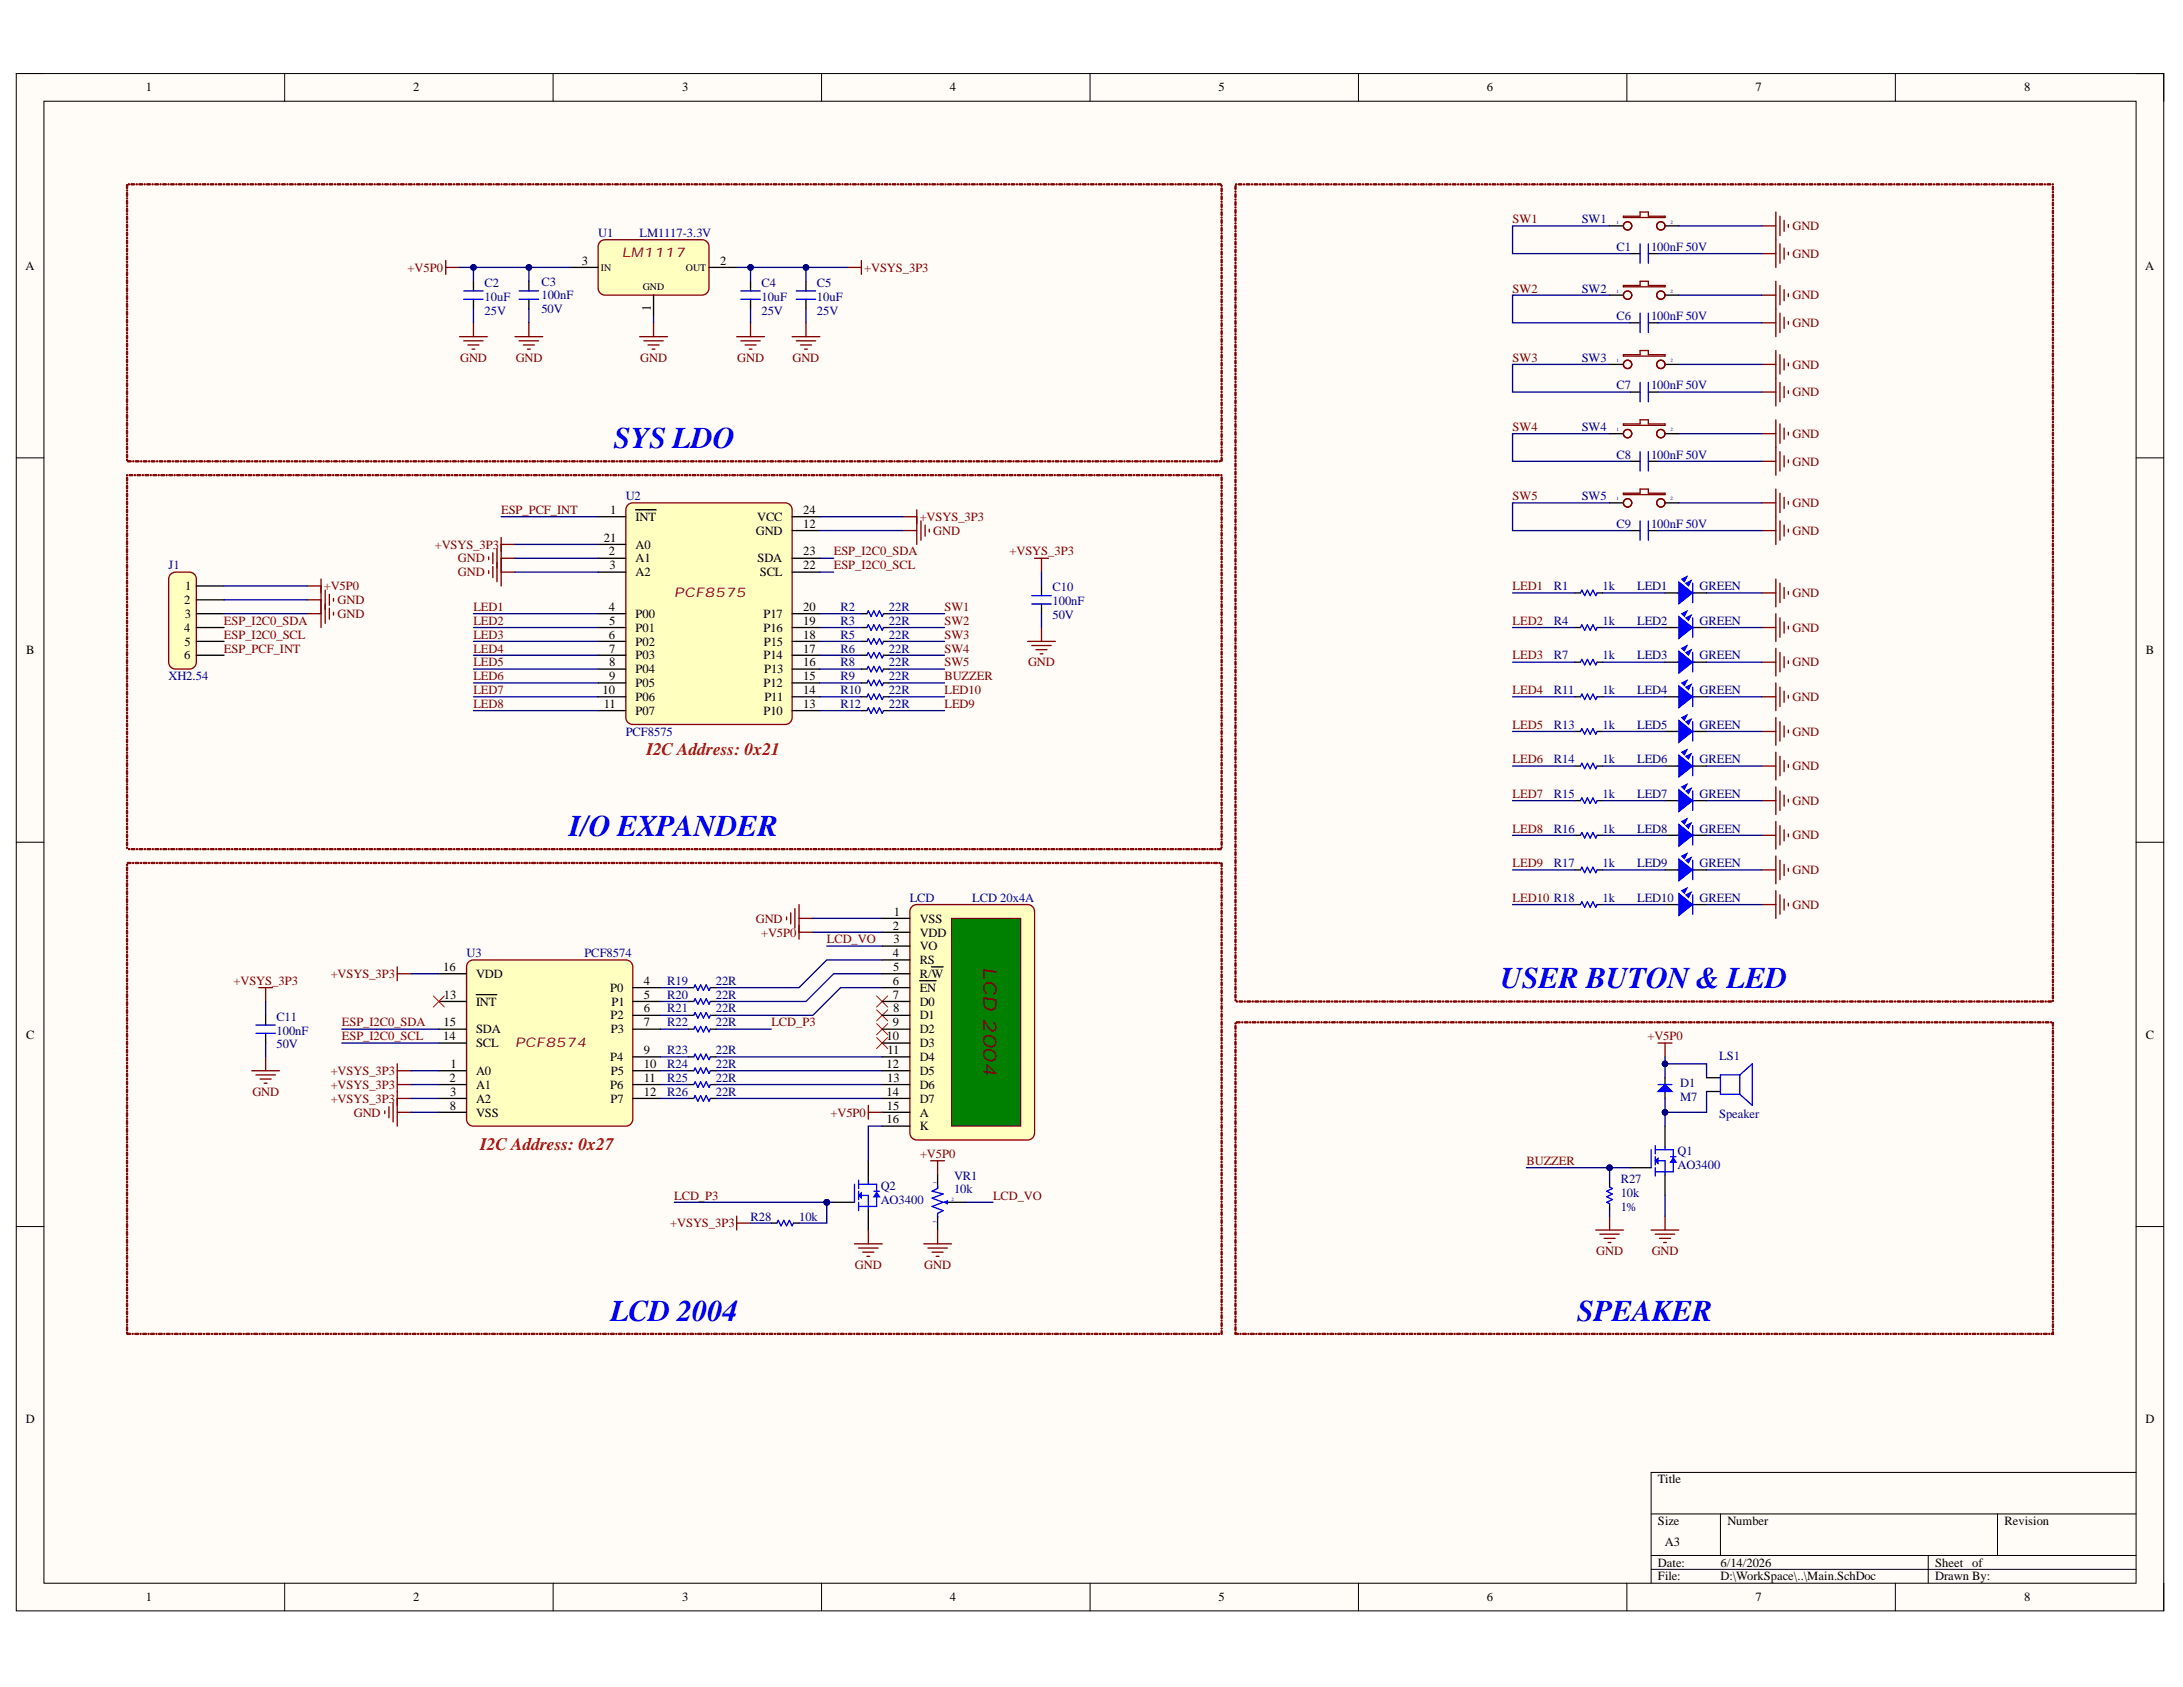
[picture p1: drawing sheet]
<svg xmlns="http://www.w3.org/2000/svg" width="279mm" height="216mm" viewBox="0 0 279 216" stroke-linecap="round" stroke-linejoin="round" font-family="sans-serif">
<defs><g id="words">
<g font-size="3.8" fill="#00f">
<text x="78.6" y="57.3">SYS LDO</text>
<text x="72.8" y="107">I/O EXPANDER</text>
<text x="192" y="126.5">USER BUTON &amp; LED</text>
<text x="78.1" y="169">LCD 2004</text>
<text x="201.8" y="169">SPEAKER</text>
</g>
<text font-size="2.4" fill="#980000" x="125.9" y="123.7" transform="rotate(90 125.9 123.7)">LCD 2004</text>
<g font-size="2.2" fill="#f00">
<text x="82.7" y="96.7">I2C Address: 0x21</text>
<text x="61.5" y="147.2">I2C Address: 0x27</text>
</g>
<g font-size="1.7" fill="#980000">
<text x="79.6" y="32.9">LM1117</text>
<text x="86.3" y="76.4">PCF8575</text>
<text x="65.9" y="134">PCF8574</text>
</g>
<g font-size="1.6">
<text x="18.6" y="11.7">1</text>
<text x="52.9" y="11.7">2</text>
<text x="87.3" y="11.7">3</text>
<text x="121.6" y="11.7">4</text>
<text x="156" y="11.7">5</text>
<text x="190.3" y="11.7">6</text>
<text x="224.7" y="11.7">7</text>
<text x="259.1" y="11.7">8</text>
<text x="3.3" y="34.5">A</text>
<text x="74.5" y="33.9">3</text>
<text x="92.2" y="33.9">2</text>
<text x="274.6" y="34.5">A</text>
<text x="83.3" y="39.8" transform="rotate(-90 83.3 39.8)">1</text>
<text x="78.1" y="65.8">1</text>
<text x="102.8" y="65.8">24</text>
<text x="77.3" y="69.3">21</text>
<text x="77.9" y="71.1">2</text>
<text x="81.3" y="66.7">INT</text>
<text x="81.3" y="72">A1</text>
<text x="81.3" y="70.2">A0</text>
<text x="96.7" y="68.4">GND</text>
<text x="96.9" y="66.7">VCC</text>
<text x="96.9" y="72">SDA</text>
<text x="102.8" y="67.6">12</text>
<text x="102.8" y="71.1">23</text>
<text x="23.6" y="77.3">2</text>
<text x="23.7" y="75.5">1</text>
<text x="78" y="72.9">3</text>
<text x="81.3" y="73.7">A2</text>
<text x="97.2" y="73.7">SCL</text>
<text x="102.8" y="72.9">22</text>
<text x="3.3" y="83.7">B</text>
<text x="23.6" y="80.8">4</text>
<text x="23.6" y="82.6">5</text>
<text x="23.7" y="79.1">3</text>
<text x="77.9" y="78.2">4</text>
<text x="77.9" y="81.7">6</text>
<text x="78" y="80">5</text>
<text x="78" y="83.5">7</text>
<text x="81.3" y="79.1">P00</text>
<text x="81.3" y="80.8">P01</text>
<text x="81.3" y="82.6">P02</text>
<text x="97.7" y="80.8">P16</text>
<text x="97.7" y="79.1">P17</text>
<text x="97.8" y="82.6">P15</text>
<text x="102.8" y="83.5">17</text>
<text x="102.8" y="81.7">18</text>
<text x="102.8" y="80">19</text>
<text x="102.8" y="78.2">20</text>
<text x="274.7" y="83.7">B</text>
<text x="23.6" y="84.4">6</text>
<text x="77.1" y="88.8">10</text>
<text x="78" y="85.3">8</text>
<text x="78" y="87.1">9</text>
<text x="81.3" y="84.4">P03</text>
<text x="81.3" y="86.2">P04</text>
<text x="81.3" y="87.9">P05</text>
<text x="81.3" y="89.7">P06</text>
<text x="97.7" y="87.9">P12</text>
<text x="97.7" y="84.4">P14</text>
<text x="97.8" y="86.2">P13</text>
<text x="97.8" y="89.7">P11</text>
<text x="102.8" y="88.8">14</text>
<text x="102.8" y="87.1">15</text>
<text x="102.8" y="85.3">16</text>
<text x="77.3" y="90.6">11</text>
<text x="81.3" y="91.5">P07</text>
<text x="97.7" y="91.5">P10</text>
<text x="102.8" y="90.6">13</text>
<text x="114.3" y="119">2</text>
<text x="114.4" y="117.2">1</text>
<text x="117.7" y="118.1">VSS</text>
<text x="117.7" y="119.9">VDD</text>
<text x="56.7" y="124.3">16</text>
<text x="60.9" y="125.2">VDD</text>
<text x="114.3" y="122.5">4</text>
<text x="114.3" y="124.3">5</text>
<text x="114.4" y="120.7">3</text>
<text x="117.7" y="121.6">VO</text>
<text x="117.7" y="123.4">RS</text>
<text x="117.7" y="125.2">R/W</text>
<text x="56.8" y="131.4">15</text>
<text x="56.8" y="127.8">13</text>
<text x="60.9" y="128.7">INT</text>
<text x="78.1" y="127">P0</text>
<text x="78.1" y="130.5">P2</text>
<text x="78.3" y="128.7">P1</text>
<text x="82.4" y="126.1">4</text>
<text x="82.4" y="127.8">5</text>
<text x="82.4" y="129.6">6</text>
<text x="82.4" y="131.4">7</text>
<text x="114.3" y="126.1">6</text>
<text x="114.3" y="127.8">7</text>
<text x="114.3" y="131.4">9</text>
<text x="114.3" y="129.6">8</text>
<text x="117.7" y="127">EN</text>
<text x="117.7" y="128.7">D0</text>
<text x="117.7" y="130.5">D1</text>
<text x="3.3" y="132.9">C</text>
<text x="56.7" y="133.1">14</text>
<text x="57.7" y="136.7">1</text>
<text x="60.9" y="137.6">A0</text>
<text x="60.9" y="134">SCL</text>
<text x="60.9" y="132.2">SDA</text>
<text x="78.1" y="135.8">P4</text>
<text x="78.2" y="132.2">P3</text>
<text x="78.2" y="137.6">P5</text>
<text x="82.4" y="134.9">9</text>
<text x="82.4" y="136.7">10</text>
<text x="113.5" y="133.1">10</text>
<text x="113.5" y="136.7">12</text>
<text x="113.6" y="134.9">11</text>
<text x="117.7" y="132.2">D2</text>
<text x="117.7" y="134">D3</text>
<text x="117.7" y="135.8">D4</text>
<text x="117.7" y="137.6">D5</text>
<text x="274.7" y="132.9">C</text>
<text x="57.5" y="138.5">2</text>
<text x="57.6" y="142">8</text>
<text x="57.6" y="140.2">3</text>
<text x="60.9" y="139.3">A1</text>
<text x="60.9" y="141.1">A2</text>
<text x="60.9" y="142.9">VSS</text>
<text x="78.1" y="139.3">P6</text>
<text x="78.1" y="141.1">P7</text>
<text x="82.4" y="138.5">11</text>
<text x="82.4" y="140.2">12</text>
<text x="113.5" y="140.2">14</text>
<text x="113.5" y="143.8">16</text>
<text x="113.5" y="142">15</text>
<text x="113.6" y="138.5">13</text>
<text x="117.7" y="139.3">D6</text>
<text x="117.7" y="141.1">D7</text>
<text x="117.7" y="142.9">A</text>
<text x="117.7" y="144.7">K</text>
<text x="3.3" y="182.1">D</text>
<text x="274.6" y="182.1">D</text>
<text x="212.2" y="189.8">Title</text>
<text x="212.2" y="195.2">Size</text>
<text x="213.1" y="197.8">A3</text>
<text x="221.1" y="195.2">Number</text>
<text x="256.6" y="195.2">Revision</text>
<text x="212.2" y="200.5">Date:</text>
<text x="212.2" y="202.3">File:</text>
<text x="220.2" y="200.5">6/14/2026</text>
<text x="220.2" y="202.3">D:\WorkSpace\..\Main.SchDoc</text>
<text x="247.7" y="200.5">Sheet</text>
<text x="247.7" y="202.3">Drawn By:</text>
<text x="252.4" y="200.5">of</text>
<text x="18.6" y="204.9">1</text>
<text x="52.9" y="204.9">2</text>
<text x="87.3" y="204.9">3</text>
<text x="121.6" y="204.9">4</text>
<text x="156" y="204.9">5</text>
<text x="190.3" y="204.9">6</text>
<text x="224.7" y="204.9">7</text>
<text x="259.1" y="204.9">8</text>
</g>
<g font-size="1.6" fill="#800000">
<text x="193.6" y="28.6">SW1</text>
<text x="229.4" y="29.5">GND</text>
<text x="52.2" y="34.8">+V5P0</text>
<text x="110.6" y="34.8">+VSYS_3P3</text>
<text x="229.4" y="33">GND</text>
<text x="193.6" y="37.4">SW2</text>
<text x="229.4" y="41.8">GND</text>
<text x="229.4" y="38.3">GND</text>
<text x="58.9" y="46.3">GND</text>
<text x="66" y="46.3">GND</text>
<text x="81.9" y="46.3">GND</text>
<text x="94.4" y="46.3">GND</text>
<text x="101.4" y="46.3">GND</text>
<text x="193.6" y="46.3">SW3</text>
<text x="229.4" y="47.2">GND</text>
<text x="229.4" y="50.7">GND</text>
<text x="193.6" y="55.2">SW4</text>
<text x="229.4" y="59.6">GND</text>
<text x="229.4" y="56">GND</text>
<text x="64.1" y="65.8">ESP_PCF_INT</text>
<text x="193.6" y="64">SW5</text>
<text x="229.4" y="64.9">GND</text>
<text x="55.6" y="70.2">+VSYS_3P3</text>
<text x="58.6" y="72">GND</text>
<text x="106.7" y="71.1">ESP_I2C0_SDA</text>
<text x="117.7" y="66.7">+VSYS_3P3</text>
<text x="119.4" y="68.4">GND</text>
<text x="129.2" y="71.1">+VSYS_3P3</text>
<text x="229.4" y="68.4">GND</text>
<text x="41.4" y="75.5">+V5P0</text>
<text x="43.2" y="77.3">GND</text>
<text x="58.6" y="73.7">GND</text>
<text x="106.7" y="72.9">ESP_I2C0_SCL</text>
<text x="193.6" y="75.5">LED1</text>
<text x="229.4" y="76.4">GND</text>
<text x="28.7" y="80">ESP_I2C0_SDA</text>
<text x="28.7" y="81.7">ESP_I2C0_SCL</text>
<text x="28.7" y="83.5">ESP_PCF_INT</text>
<text x="43.2" y="79.1">GND</text>
<text x="60.6" y="78.2">LED1</text>
<text x="60.6" y="80">LED2</text>
<text x="60.6" y="81.7">LED3</text>
<text x="60.6" y="83.5">LED4</text>
<text x="120.9" y="78.2">SW1</text>
<text x="120.9" y="80">SW2</text>
<text x="120.9" y="81.7">SW3</text>
<text x="120.9" y="83.5">SW4</text>
<text x="193.6" y="80">LED2</text>
<text x="229.4" y="80.8">GND</text>
<text x="60.6" y="85.3">LED5</text>
<text x="60.6" y="87.1">LED6</text>
<text x="60.6" y="88.8">LED7</text>
<text x="120.9" y="85.3">SW5</text>
<text x="120.9" y="87.1">BUZZER</text>
<text x="120.9" y="88.8">LED10</text>
<text x="131.6" y="85.3">GND</text>
<text x="193.6" y="84.4">LED3</text>
<text x="193.6" y="88.8">LED4</text>
<text x="229.4" y="85.3">GND</text>
<text x="229.4" y="89.7">GND</text>
<text x="60.6" y="90.6">LED8</text>
<text x="120.9" y="90.6">LED9</text>
<text x="193.6" y="93.3">LED5</text>
<text x="229.4" y="94.2">GND</text>
<text x="193.6" y="97.7">LED6</text>
<text x="229.4" y="98.6">GND</text>
<text x="193.6" y="102.1">LED7</text>
<text x="193.6" y="106.5">LED8</text>
<text x="229.4" y="103">GND</text>
<text x="229.4" y="107.4">GND</text>
<text x="193.6" y="111">LED9</text>
<text x="229.4" y="111.9">GND</text>
<text x="96.7" y="118.1">GND</text>
<text x="97.4" y="119.9">+V5P0</text>
<text x="193.6" y="115.4">LED10 R18</text>
<text x="229.4" y="116.3">GND</text>
<text x="42.3" y="125.2">+VSYS_3P3</text>
<text x="105.8" y="120.7">LCD_VO</text>
<text x="29.9" y="126.1">+VSYS_3P3</text>
<text x="43.8" y="131.4">ESP_I2C0_SDA</text>
<text x="98.7" y="131.4">LCD_P3</text>
<text x="42.3" y="137.6">+VSYS_3P3</text>
<text x="43.8" y="133.1">ESP_I2C0_SCL</text>
<text x="210.9" y="133.1">+V5P0</text>
<text x="32.3" y="140.2">GND</text>
<text x="42.3" y="141.1">+VSYS_3P3</text>
<text x="42.3" y="139.3">+VSYS_3P3</text>
<text x="45.3" y="142.9">GND</text>
<text x="106.3" y="142.9">+V5P0</text>
<text x="117.8" y="148.2">+V5P0</text>
<text x="195.4" y="149.1">BUZZER</text>
<text x="86.3" y="153.5">LCD_P3</text>
<text x="127.1" y="153.5">LCD_VO</text>
<text x="85.8" y="157.1">+VSYS_3P3</text>
<text x="204.3" y="160.6">GND</text>
<text x="211.4" y="160.6">GND</text>
<text x="109.4" y="162.4">GND</text>
<text x="118.3" y="162.4">GND</text>
</g>
<g font-size="1.6" fill="#000080">
<text x="202.4" y="28.6">SW1</text>
<text x="76.6" y="30.3">U1</text>
<text x="81.9" y="30.3">LM1117-3.3V</text>
<text x="206.9" y="32.1">C1</text>
<text x="211.3" y="32.1">100nF 50V</text>
<text x="62" y="40.3">25V</text>
<text x="62" y="38.5">10uF</text>
<text x="62" y="36.7">C2</text>
<text x="69.3" y="40.1">50V</text>
<text x="69.3" y="38.3">100nF</text>
<text x="69.3" y="36.6">C3</text>
<text x="97.5" y="40.3">25V</text>
<text x="97.5" y="38.5">10uF</text>
<text x="97.5" y="36.7">C4</text>
<text x="104.6" y="40.3">25V</text>
<text x="104.6" y="38.5">10uF</text>
<text x="104.6" y="36.7">C5</text>
<text x="202.4" y="37.4">SW2</text>
<text x="206.9" y="41">C6</text>
<text x="211.3" y="41">100nF 50V</text>
<text x="202.4" y="46.3">SW3</text>
<text x="206.9" y="49.8">C7</text>
<text x="211.3" y="49.8">100nF 50V</text>
<text x="202.4" y="55.2">SW4</text>
<text x="206.9" y="58.7">C8</text>
<text x="211.3" y="58.7">100nF 50V</text>
<text x="80.1" y="64">U2</text>
<text x="202.4" y="64">SW5</text>
<text x="206.9" y="67.6">C9</text>
<text x="211.3" y="67.6">100nF 50V</text>
<text x="21.6" y="72.9">J1</text>
<text x="134.7" y="77.5">100nF</text>
<text x="134.7" y="75.7">C10</text>
<text x="198.9" y="75.5">R1</text>
<text x="205.1" y="75.5">1k</text>
<text x="209.5" y="75.5">LED1</text>
<text x="217.5" y="75.5">GREEN</text>
<text x="107.6" y="83.5">R6</text>
<text x="107.6" y="81.7">R5</text>
<text x="107.6" y="80">R3</text>
<text x="107.6" y="78.2">R2</text>
<text x="113.8" y="83.5">22R</text>
<text x="113.8" y="81.7">22R</text>
<text x="113.8" y="80">22R</text>
<text x="113.8" y="78.2">22R</text>
<text x="134.7" y="79.2">50V</text>
<text x="198.9" y="80">R4</text>
<text x="205.1" y="80">1k</text>
<text x="209.5" y="80">LED2</text>
<text x="217.5" y="80">GREEN</text>
<text x="21.6" y="87.1">XH2.54</text>
<text x="107.6" y="88.8">R10</text>
<text x="107.6" y="87.1">R9</text>
<text x="107.6" y="85.3">R8</text>
<text x="113.8" y="88.8">22R</text>
<text x="113.8" y="87.1">22R</text>
<text x="113.8" y="85.3">22R</text>
<text x="198.9" y="84.4">R7</text>
<text x="198.9" y="88.8">R11</text>
<text x="205.1" y="84.4">1k</text>
<text x="205.1" y="88.8">1k</text>
<text x="209.5" y="84.4">LED3</text>
<text x="209.5" y="88.8">LED4</text>
<text x="217.5" y="84.4">GREEN</text>
<text x="217.5" y="88.8">GREEN</text>
<text x="80.1" y="94.2">PCF8575</text>
<text x="107.6" y="90.6">R12</text>
<text x="113.8" y="90.6">22R</text>
<text x="198.9" y="93.3">R13</text>
<text x="205.1" y="93.3">1k</text>
<text x="209.5" y="93.3">LED5</text>
<text x="217.5" y="93.3">GREEN</text>
<text x="198.9" y="97.7">R14</text>
<text x="205.1" y="97.7">1k</text>
<text x="209.5" y="97.7">LED6</text>
<text x="217.5" y="97.7">GREEN</text>
<text x="198.9" y="102.1">R15</text>
<text x="198.9" y="106.5">R16</text>
<text x="205.1" y="102.1">1k</text>
<text x="205.1" y="106.5">1k</text>
<text x="209.5" y="102.1">LED7</text>
<text x="209.5" y="106.5">LED8</text>
<text x="217.5" y="102.1">GREEN</text>
<text x="217.5" y="106.5">GREEN</text>
<text x="198.9" y="111">R17</text>
<text x="205.1" y="111">1k</text>
<text x="209.5" y="111">LED9</text>
<text x="217.5" y="111">GREEN</text>
<text x="116.4" y="115.4">LCD</text>
<text x="124.4" y="115.4">LCD 20x4A</text>
<text x="205.1" y="115.4">1k</text>
<text x="209.5" y="115.4">LED10</text>
<text x="217.5" y="115.4">GREEN</text>
<text x="59.7" y="122.5">U3</text>
<text x="74.8" y="122.5">PCF8574</text>
<text x="35.4" y="130.7">C11</text>
<text x="85.4" y="131.4">R22</text>
<text x="85.4" y="129.6">R21</text>
<text x="85.4" y="127.8">R20</text>
<text x="85.4" y="126.1">R19</text>
<text x="91.6" y="131.4">22R</text>
<text x="91.6" y="129.6">22R</text>
<text x="91.6" y="127.8">22R</text>
<text x="91.6" y="126.1">22R</text>
<text x="35.4" y="134.2">50V</text>
<text x="35.4" y="132.5">100nF</text>
<text x="85.4" y="136.7">R24</text>
<text x="85.4" y="134.9">R23</text>
<text x="91.6" y="136.7">22R</text>
<text x="91.6" y="134.9">22R</text>
<text x="220" y="135.6">LS1</text>
<text x="85.4" y="140.2">R26</text>
<text x="85.4" y="138.5">R25</text>
<text x="91.6" y="140.2">22R</text>
<text x="91.6" y="138.5">22R</text>
<text x="215" y="140.9">M7</text>
<text x="215" y="139.2">D1</text>
<text x="220" y="143.1">Speaker</text>
<text x="214.7" y="149.6">AO3400</text>
<text x="214.7" y="147.8">Q1</text>
<text x="112.7" y="154">AO3400</text>
<text x="112.7" y="152.3">Q2</text>
<text x="122.1" y="152.7">10k</text>
<text x="122.1" y="151">VR1</text>
<text x="207.4" y="154.9">1%</text>
<text x="207.4" y="153.2">10k</text>
<text x="207.4" y="151.4">R27</text>
<text x="96.1" y="156.2">R28</text>
<text x="102.3" y="156.2">10k</text>
</g>
<g font-size="1.3">
<text x="76.9" y="34.7">IN</text>
<text x="87.8" y="34.7">OUT</text>
<text x="82.3" y="37.1">GND</text>
</g>
<g font-size=".6" fill="#000080">
<text x="206.9" y="28.6">1</text>
<text x="213.8" y="28.6">2</text>
<text x="206.9" y="37.4">1</text>
<text x="213.8" y="37.4">2</text>
<text x="206.9" y="46.3">1</text>
<text x="213.8" y="46.3">2</text>
<text x="206.9" y="55.2">1</text>
<text x="213.8" y="55.2">2</text>
<text x="206.9" y="64">1</text>
<text x="213.8" y="64">2</text>
<text x="119.9" y="151.6" transform="rotate(-90 119.9 151.6)">1</text>
<text x="121.8" y="153.8">2</text>
<text x="119.9" y="156.5" transform="rotate(-90 119.9 156.5)">3</text>
</g>
</g></defs>
<path d="M2.1 9.4h274.8v196.8h-274.8z" fill-rule="evenodd" fill="#fffcf8"/>
<path d="M2.1 9.4h274.8v196.8h-274.8z" fill="none" stroke="#000" stroke-width=".13"/>
<path d="M5.6 13h267.8v189.6h-267.8z" fill-rule="evenodd" fill="#fffcf8"/>
<g fill="none" stroke="#000" stroke-width=".13">
<path d="M2.1 9.4h3.5M5.6 13h267.8v189.6h-267.8zM36.4 9.4v3.6M70.8 9.4v3.6M105.2 9.4v3.6M139.5 9.4v3.6M173.9 9.4v3.6M208.2 9.4v3.6M242.6 9.4v3.6M273.4 9.4h3.5v3.6M2.1 58.6h3.5M273.4 58.6h3.5"/>
<path d="M2.1 107.8h3.5M273.4 107.8h3.5M2.1 157h3.5M273.4 157h3.5M211.3 193.8h62.1M211.3 199.1h62.1M220.2 193.8v5.3M246.8 199.1v3.5M255.7 193.8v5.3M273.4 188.4h-62.1v14.2M36.4 202.6v3.6M70.8 202.6v3.6"/>
<path d="M105.2 202.6v3.6M139.5 202.6v3.6M173.9 202.6v3.6M208.2 202.6v3.6M211.3 200.8h62.1M242.6 202.6v3.6M276.9 202.6v3.6"/>
</g>
<path d="M80.4 64.6l.2-.2h.4h19.5a.89 .89 0 0 1 .9 .8v26.6a.89 .89 0 0 1-.9 .9h-19.5a.89 .89 0 0 1-.9-.9v-26.6l.1-.3z" fill="#ffffc0"/>
<path d="M80.4 64.6l.2-.2h.4h19.5a.89 .89 0 0 1 .9 .8v26.6a.89 .89 0 0 1-.9 .9h-19.5a.89 .89 0 0 1-.9-.9v-26.6l.1-.3z" fill="none" stroke="#980000" stroke-width=".17"/>
<g fill="none" stroke="#000" stroke-width=".17">
<path d="M76.6 66.1h3.5M76.6 71.4h3.5M76.6 73.2h3.5M76.6 78.5h3.5M76.6 69.7h3.5M81.3 65.2h2.7M101.4 66.1h3.5M101.4 71.4h3.5M101.4 73.2h3.5M101.4 78.5h3.5M101.4 67.9h3.5M76.6 80.3h3.5"/>
<path d="M76.6 82.1h3.5M76.6 83.9h3.5M76.6 85.6h3.5M76.6 87.4h3.5M76.6 89.2h3.5M76.6 90.9h3.5M101.4 80.3h3.5M101.4 82.1h3.5M101.4 83.9h3.5M101.4 85.6h3.5M101.4 87.4h3.5M101.4 89.2h3.5"/>
<path d="M101.4 90.9h3.5"/>
</g>
<path d="M21.8 73.5l.3-.2 .4-.1h1.7a.89 .89 0 0 1 .9 .9v10.6a.89 .89 0 0 1-.9 .9h-1.7a.89 .89 0 0 1-.9-.9v-10.6l.1-.3z" fill="#ffffc0"/>
<path d="M21.8 73.5l.3-.2 .4-.1h1.7a.89 .89 0 0 1 .9 .9v10.6a.89 .89 0 0 1-.9 .9h-1.7a.89 .89 0 0 1-.9-.9v-10.6l.1-.3z" fill="none" stroke="#980000" stroke-width=".17"/>
<g fill="none" stroke="#000" stroke-width=".17">
<path d="M60.6 36v1.2M60.6 38.3v1.2M67.7 36v1.2M67.7 38.3v1.2M96.1 36v1.2M96.1 38.3v1.2M103.2 36v1.2M103.2 38.3v1.2M25.1 75h3.6M25.1 76.8h3.6M25.1 78.5h3.6M25.1 80.3h3.6"/>
<path d="M25.1 82.1h3.6M25.1 83.9h3.6"/>
</g>
<g fill="none" stroke="#800000" stroke-width=".17">
<path d="M57 33.3v1.8M57 34.2h1.8M58.8 43.1h3.6M59.4 43.6h2.4M59.9 44.1h1.4M60.4 44.7h.4M60.6 41.3v1.8M65.9 43.1h3.6M66.4 43.6h2.5M67 44.1h1.4M67.5 44.7h.4M67.7 41.3v1.8"/>
<path d="M94.3 43.1h3.5M94.8 43.6h2.5M95.4 44.1h1.4M95.9 44.7h.3M96.1 41.3v1.8M101.4 43.1h3.5M101.9 43.6h2.5M102.4 44.1h1.5M103 44.7h.3M103.2 41.3v1.8M39.3 75h1.8M39.3 78.5h1.8"/>
<path d="M39.3 76.8h1.8M41.1 74.1v6.2M41.6 75.5v4.3M42.2 76.1v1.4M42.2 77.8v1.4M42.7 76.6v.3M42.7 78.4v.3M62.5 71.3v.3M63.1 70.7v1.5M63.6 70.2v2.5M64.1 69.7v3.5M64.1 71.4h1.8"/>
</g>
<path d="M59.4 37.2h2.4M59.4 38.3h2.4M66.4 37.2h2.5M66.4 38.3h2.5M94.8 37.2h2.5M94.8 38.3h2.5M101.9 37.2h2.5M101.9 38.3h2.5" fill="none" stroke="#00f" stroke-width=".17"/>
<path d="M76.8 30.9l.3-.2h.3h12.5a.89 .89 0 0 1 .8 .9v5.3a.89 .89 0 0 1-.8 .9h-12.5a.89 .89 0 0 1-.8-.9v-5.3v-.4z" fill="#ffffc0"/>
<path d="M76.8 30.9l.3-.2h.3h12.5a.89 .89 0 0 1 .8 .9v5.3a.89 .89 0 0 1-.8 .9h-12.5a.89 .89 0 0 1-.8-.9v-5.3v-.4z" fill="none" stroke="#980000" stroke-width=".17"/>
<g fill="none" stroke="#000" stroke-width=".17">
<path d="M73 34.2h3.6M83.6 37.8v2.6M90.7 34.2h3.6M34 129.9v1.3M34 132.2v1.3M88.1 131.7h.7M88.1 129.9h.7M88.1 128.2h.7M88.1 126.4h.7M88.1 138.8h.7M88.1 137h.7M88.1 135.3h.7"/>
<path d="M90.9 131.7h.7M90.9 129.9h.7M90.9 128.2h.7M90.9 126.4h.7M90.9 138.8h.7M90.9 137h.7M90.9 135.3h.7M88.1 140.6h.7M90.9 140.6h.7"/>
</g>
<g fill="none" stroke="#800000" stroke-width=".17">
<path d="M108.5 34.2h1.7M110.2 33.3v1.8M81.9 43.1h3.5M82.4 43.6h2.5M82.9 44.1h1.5M83.5 44.7h.3M83.6 41.3v1.8M62.5 73v.4M63.1 72.5v1.4M63.6 72v2.5M64.1 71.4v3.6M64.1 73.2h1.8"/>
<path d="M115.6 67.9h1.7M117.3 66.1v3.6M117.9 66.7v2.4M118.4 67.2v1.4M118.9 67.7v.4M32.2 137h3.6M32.8 137.6h2.4M33.3 138.1h1.4M33.8 138.6h.4M34 135.3v1.7M212.2 133.5h1.8M213.1 133.5v1.8"/>
</g>
<path d="M16.2 58.9a.08 .08 0 0 1 .1 0 .08 .08 0 0 1-.1 0zM16.2 58.1l.1 .1v.3v.1l-.1-.1zM16.2 57.9a.08 .08 0 0 1 .1 0 .08 .08 0 0 1-.1 0zM16.2 57.1l.1 .1v.3v.1l-.1-.1zM16.2 56.8a.08 .08 0 0 1 .1 0 .08 .08 0 0 1-.1 0zM16.2 56.1l.1 .1v.3v.1l-.1-.1zM16.2 55.8a.08 .08 0 0 1 .1 0 .08 .08 0 0 1-.1 0zM16.2 55.1l.1 .1v.3v.1l-.1-.1zM16.2 54.8a.08 .08 0 0 1 .1 0 .08 .08 0 0 1-.1 0zM16.2 54.1h.1v.4v.1l-.1-.1zM16.2 53.8a.08 .08 0 0 1 .1 0 .08 .08 0 0 1-.1 0zM16.2 53.1h.1v.4h-.1zM16.2 52.8a.08 .08 0 0 1 .1 0 .08 .08 0 0 1-.1 0zM16.2 52l.1 .1v.3v.1l-.1-.1zM16.2 51.8a.08 .08 0 0 1 .1 0 .08 .08 0 0 1-.1 0zM16.2 51l.1 .1v.3v.1l-.1-.1zM16.2 50.8a.08 .08 0 0 1 .1 0 .08 .08 0 0 1-.1 0zM16.2 50l.1 .1v.3v.1l-.1-.1zM16.2 49.7a.08 .08 0 0 1 .1 0 .08 .08 0 0 1-.1 0zM16.2 49l.1 .1v.3v.1l-.1-.1zM16.2 48.7a.08 .08 0 0 1 .1 0 .08 .08 0 0 1-.1 0zM16.2 48h.1v.4v.1l-.1-.1zM16.2 47.7a.08 .08 0 0 1 .1 0 .08 .08 0 0 1-.1 0zM16.2 47h.1v.4v.1l-.1-.1zM16.2 46.7a.08 .08 0 0 1 .1 0 .08 .08 0 0 1-.1 0zM16.2 46h.1v.4h-.1zM16.2 45.7a.08 .08 0 0 1 .1 0 .08 .08 0 0 1-.1 0zM16.2 44.9l.1 .1v.3v.1l-.1-.1zM16.2 44.7a.08 .08 0 0 1 .1 0 .08 .08 0 0 1-.1 0zM16.2 43.9l.1 .1v.3v.1l-.1-.1zM16.2 43.7a.08 .08 0 0 1 .1 0 .08 .08 0 0 1-.1 0zM16.2 42.9l.1 .1v.3v.1l-.1-.1zM16.2 42.6a.08 .08 0 0 1 .1 0 .08 .08 0 0 1-.1 0zM16.2 41.9l.1 .1v.3v.1l-.1-.1zM16.2 41.6a.08 .08 0 0 1 .1 0 .08 .08 0 0 1-.1 0zM16.2 40.9h.1v.4v.1l-.1-.1zM16.2 40.6a.08 .08 0 0 1 .1 0 .08 .08 0 0 1-.1 0zM16.2 39.9h.1v.4v.1l-.1-.1zM16.2 39.6a.08 .08 0 0 1 .1 0 .08 .08 0 0 1-.1 0zM16.2 38.9h.1v.4h-.1zM16.2 38.6a.08 .08 0 0 1 .1 0 .08 .08 0 0 1-.1 0zM16.2 37.8l.1 .1v.3v.1l-.1-.1zM16.2 37.6a.08 .08 0 0 1 .1 0 .08 .08 0 0 1-.1 0zM16.2 36.8l.1 .1v.3v.1l-.1-.1zM16.2 36.6a.08 .08 0 0 1 .1 0 .08 .08 0 0 1-.1 0zM16.2 35.8l.1 .1v.3v.1l-.1-.1zM16.2 35.5a.08 .08 0 0 1 .1 0 .08 .08 0 0 1-.1 0zM16.2 34.8l.1 .1v.3v.1l-.1-.1zM16.2 34.5a.08 .08 0 0 1 .1 0 .08 .08 0 0 1-.1 0zM16.2 33.8h.1v.4v.1l-.1-.1zM16.2 33.5a.08 .08 0 0 1 .1 0 .08 .08 0 0 1-.1 0zM16.2 32.8h.1v.4v.1l-.1-.1zM16.2 32.5a.08 .08 0 0 1 .1 0 .08 .08 0 0 1-.1 0zM16.2 31.8h.1v.4h-.1zM16.2 31.5a.08 .08 0 0 1 .1 0 .08 .08 0 0 1-.1 0zM16.2 30.7l.1 .1v.3v.1l-.1-.1zM16.2 30.5a.08 .08 0 0 1 .1 0 .08 .08 0 0 1-.1 0zM16.2 29.7l.1 .1v.3v.1l-.1-.1zM16.2 29.5a.08 .08 0 0 1 .1 0 .08 .08 0 0 1-.1 0zM16.2 28.7l.1 .1v.3v.1l-.1-.1zM16.2 28.4a.08 .08 0 0 1 .1 0 .08 .08 0 0 1-.1 0zM16.2 27.7l.1 .1v.3v.1l-.1-.1zM16.2 27.4a.08 .08 0 0 1 .1 0 .08 .08 0 0 1-.1 0zM16.2 26.7h.1v.4v.1l-.1-.1zM16.2 26.4a.08 .08 0 0 1 .1 0 .08 .08 0 0 1-.1 0zM16.2 25.7h.1v.4v.1l-.1-.1zM16.2 25.4a.08 .08 0 0 1 .1 0 .08 .08 0 0 1-.1 0zM16.2 24.7h.1v.4h-.1zM16.2 24.4a.08 .08 0 0 1 .1 0 .08 .08 0 0 1-.1 0zM16.2 23.6l.1 .1v.3v.1l-.1-.1zM16.4 23.6a.1 .1 0 0 1 .2 0 .1 .1 0 0 1-.2 0zM16.8 23.5h.4l.1 .1-.1 .1h-.4zM17.4 23.6a.1 .1 0 0 1 .2 0 .1 .1 0 0 1-.2 0zM17.8 23.5h.4l.1 .1-.1 .1h-.4zM18.4 23.6a.1 .1 0 0 1 .2 0 .1 .1 0 0 1-.2 0zM18.8 23.5h.4l.1 .1-.1 .1h-.3zM19.4 23.6a.1 .1 0 0 1 .2 0 .1 .1 0 0 1-.2 0zM19.8 23.5h.4l.1 .1-.1 .1h-.3zM20.5 23.6a.08 .08 0 0 1 .1 0 .08 .08 0 0 1-.1 0zM20.8 23.5h.4l.1 .1-.1 .1h-.3zM21.5 23.6a.08 .08 0 0 1 .1 0 .08 .08 0 0 1-.1 0zM21.8 23.5h.4l.1 .1-.1 .1h-.3zM22.5 23.6a.1 .1 0 0 1 .2 0 .1 .1 0 0 1-.2 0zM22.9 23.5h.4v.1v.1h-.4zM23.5 23.6a.1 .1 0 0 1 .2 0 .1 .1 0 0 1-.2 0zM23.9 23.5h.4l.1 .1-.1 .1h-.4zM24.5 23.6a.1 .1 0 0 1 .2 0 .1 .1 0 0 1-.2 0zM24.9 23.5h.4l.1 .1-.1 .1h-.4zM25.5 23.6a.1 .1 0 0 1 .2 0 .1 .1 0 0 1-.2 0zM25.9 23.5h.4l.1 .1-.1 .1h-.3zM26.6 23.6a.08 .08 0 0 1 .1 0 .08 .08 0 0 1-.1 0zM26.9 23.5h.4l.1 .1-.1 .1h-.3zM27.6 23.6a.08 .08 0 0 1 .1 0 .08 .08 0 0 1-.1 0zM27.9 23.5h.4l.1 .1-.1 .1h-.3zM28.6 23.6a.1 .1 0 0 1 .2 0 .1 .1 0 0 1-.2 0zM28.9 23.5h.4l.1 .1-.1 .1h-.3zM29.6 23.6a.1 .1 0 0 1 .2 0 .1 .1 0 0 1-.2 0zM30 23.5h.4v.1v.1h-.4zM30.6 23.6a.1 .1 0 0 1 .2 0 .1 .1 0 0 1-.2 0zM31 23.5h.4l.1 .1-.1 .1h-.4zM31.6 23.6a.1 .1 0 0 1 .2 0 .1 .1 0 0 1-.2 0zM32 23.5h.4l.1 .1-.1 .1h-.3zM32.6 23.6a.1 .1 0 0 1 .2 0 .1 .1 0 0 1-.2 0zM33 23.5h.4l.1 .1-.1 .1h-.3zM33.7 23.6a.08 .08 0 0 1 .1 0 .08 .08 0 0 1-.1 0zM34 23.5h.4l.1 .1-.1 .1h-.3zM34.7 23.6a.08 .08 0 0 1 .1 0 .08 .08 0 0 1-.1 0zM35 23.5h.4l.1 .1-.1 .1h-.3zM35.7 23.6a.1 .1 0 0 1 .2 0 .1 .1 0 0 1-.2 0zM36.1 23.5h.4v.1v.1h-.4zM36.7 23.6a.1 .1 0 0 1 .2 0 .1 .1 0 0 1-.2 0zM37.1 23.5h.4l.1 .1-.1 .1h-.4zM37.7 23.6a.1 .1 0 0 1 .2 0 .1 .1 0 0 1-.2 0zM38.1 23.5h.4l.1 .1-.1 .1h-.4zM38.7 23.6a.1 .1 0 0 1 .2 0 .1 .1 0 0 1-.2 0zM39.1 23.5h.4l.1 .1-.1 .1h-.3zM39.7 23.6a.1 .1 0 0 1 .2 0 .1 .1 0 0 1-.2 0zM40.1 23.5h.4l.1 .1-.1 .1h-.3zM40.8 23.6a.08 .08 0 0 1 .1 0 .08 .08 0 0 1-.1 0zM41.1 23.5h.4l.1 .1-.1 .1h-.3zM41.8 23.6a.08 .08 0 0 1 .1 0 .08 .08 0 0 1-.1 0zM42.1 23.5h.4l.1 .1-.1 .1h-.3zM42.8 23.6a.1 .1 0 0 1 .2 0 .1 .1 0 0 1-.2 0zM43.2 23.5h.4v.1v.1h-.4zM43.8 23.6a.1 .1 0 0 1 .2 0 .1 .1 0 0 1-.2 0zM44.2 23.5h.4l.1 .1-.1 .1h-.4zM44.8 23.6a.1 .1 0 0 1 .2 0 .1 .1 0 0 1-.2 0zM45.2 23.5h.4l.1 .1-.1 .1h-.4zM45.8 23.6a.1 .1 0 0 1 .2 0 .1 .1 0 0 1-.2 0zM46.2 23.5h.4l.1 .1-.1 .1h-.3zM46.9 23.6a.08 .08 0 0 1 .1 0 .08 .08 0 0 1-.1 0zM47.2 23.5h.4l.1 .1-.1 .1h-.3zM47.9 23.6a.08 .08 0 0 1 .1 0 .08 .08 0 0 1-.1 0zM48.2 23.5h.4l.1 .1-.1 .1h-.3zM48.9 23.6a.1 .1 0 0 1 .2 0 .1 .1 0 0 1-.2 0zM49.2 23.5h.4l.1 .1-.1 .1h-.3zM49.9 23.6a.1 .1 0 0 1 .2 0 .1 .1 0 0 1-.2 0zM50.3 23.5h.4v.1v.1h-.4zM50.9 23.6a.1 .1 0 0 1 .2 0 .1 .1 0 0 1-.2 0zM51.3 23.5h.4l.1 .1-.1 .1h-.4zM51.9 23.6a.1 .1 0 0 1 .2 0 .1 .1 0 0 1-.2 0zM52.3 23.5h.4l.1 .1-.1 .1h-.4zM52.9 23.6a.1 .1 0 0 1 .2 0 .1 .1 0 0 1-.2 0zM53.3 23.5h.4l.1 .1-.1 .1h-.3zM54 23.6a.08 .08 0 0 1 .1 0 .08 .08 0 0 1-.1 0zM54.3 23.5h.4l.1 .1-.1 .1h-.3zM55 23.6a.08 .08 0 0 1 .1 0 .08 .08 0 0 1-.1 0zM55.3 23.5h.4l.1 .1-.1 .1h-.3zM56 23.6a.1 .1 0 0 1 .2 0 .1 .1 0 0 1-.2 0zM56.3 23.5h.4l.1 .1-.1 .1h-.3zM57 23.6a.1 .1 0 0 1 .2 0 .1 .1 0 0 1-.2 0zM57.4 23.5h.4v.1v.1h-.4zM58 23.6a.1 .1 0 0 1 .2 0 .1 .1 0 0 1-.2 0zM58.4 23.5h.4l.1 .1-.1 .1h-.4zM59 23.6a.1 .1 0 0 1 .2 0 .1 .1 0 0 1-.2 0zM59.4 23.5h.4l.1 .1-.1 .1h-.3zM60 23.6a.1 .1 0 0 1 .2 0 .1 .1 0 0 1-.2 0zM60.4 23.5h.4l.1 .1-.1 .1h-.3zM61.1 23.6a.08 .08 0 0 1 .1 0 .08 .08 0 0 1-.1 0zM61.4 23.5h.4l.1 .1-.1 .1h-.3zM62.1 23.6a.08 .08 0 0 1 .1 0 .08 .08 0 0 1-.1 0zM62.4 23.5h.4l.1 .1-.1 .1h-.3zM63.1 23.6a.1 .1 0 0 1 .2 0 .1 .1 0 0 1-.2 0zM63.5 23.5h.4v.1v.1h-.4zM64.1 23.6a.1 .1 0 0 1 .2 0 .1 .1 0 0 1-.2 0zM64.5 23.5h.4l.1 .1-.1 .1h-.4zM65.1 23.6a.1 .1 0 0 1 .2 0 .1 .1 0 0 1-.2 0zM65.5 23.5h.4l.1 .1-.1 .1h-.4zM66.1 23.6a.1 .1 0 0 1 .2 0 .1 .1 0 0 1-.2 0zM66.5 23.5h.4l.1 .1-.1 .1h-.3zM67.2 23.6a.08 .08 0 0 1 .1 0 .08 .08 0 0 1-.1 0zM67.5 23.5h.4l.1 .1-.1 .1h-.3zM68.2 23.6a.08 .08 0 0 1 .1 0 .08 .08 0 0 1-.1 0zM68.5 23.5h.4l.1 .1-.1 .1h-.3zM69.2 23.6a.1 .1 0 0 1 .2 0 .1 .1 0 0 1-.2 0zM69.5 23.5h.4l.1 .1-.1 .1h-.3zM70.2 23.6a.1 .1 0 0 1 .2 0 .1 .1 0 0 1-.2 0zM70.6 23.5h.4v.1v.1h-.4zM71.2 23.6a.1 .1 0 0 1 .2 0 .1 .1 0 0 1-.2 0zM71.6 23.5h.4l.1 .1-.1 .1h-.4zM72.2 23.6a.1 .1 0 0 1 .2 0 .1 .1 0 0 1-.2 0zM72.6 23.5h.4l.1 .1-.1 .1h-.4zM73.2 23.6a.1 .1 0 0 1 .2 0 .1 .1 0 0 1-.2 0zM73.6 23.5h.4l.1 .1-.1 .1h-.3zM74.3 23.6a.08 .08 0 0 1 .1 0 .08 .08 0 0 1-.1 0zM74.6 23.5h.4l.1 .1-.1 .1h-.3zM75.3 23.6a.08 .08 0 0 1 .1 0 .08 .08 0 0 1-.1 0zM75.6 23.5h.4l.1 .1-.1 .1h-.3zM76.3 23.6a.1 .1 0 0 1 .2 0 .1 .1 0 0 1-.2 0zM76.6 23.5h.4l.1 .1-.1 .1h-.3zM77.3 23.6a.1 .1 0 0 1 .2 0 .1 .1 0 0 1-.2 0zM77.7 23.5h.4v.1v.1h-.4zM78.3 23.6a.1 .1 0 0 1 .2 0 .1 .1 0 0 1-.2 0zM78.7 23.5h.4l.1 .1-.1 .1h-.4zM79.3 23.6a.1 .1 0 0 1 .2 0 .1 .1 0 0 1-.2 0zM79.7 23.5h.4l.1 .1-.1 .1h-.3zM80.3 23.6a.1 .1 0 0 1 .2 0 .1 .1 0 0 1-.2 0zM80.7 23.5h.4l.1 .1-.1 .1h-.3zM81.4 23.6a.08 .08 0 0 1 .1 0 .08 .08 0 0 1-.1 0zM81.7 23.5h.4l.1 .1-.1 .1h-.3zM82.4 23.6a.08 .08 0 0 1 .1 0 .08 .08 0 0 1-.1 0zM82.7 23.5h.4l.1 .1-.1 .1h-.3zM83.4 23.6a.1 .1 0 0 1 .2 0 .1 .1 0 0 1-.2 0zM83.8 23.5h.3l.1 .1-.1 .1h-.3zM84.4 23.6a.1 .1 0 0 1 .2 0 .1 .1 0 0 1-.2 0zM84.8 23.5h.4v.1v.1h-.4zM85.4 23.6a.1 .1 0 0 1 .2 0 .1 .1 0 0 1-.2 0zM85.8 23.5h.4l.1 .1-.1 .1h-.4zM86.4 23.6a.1 .1 0 0 1 .2 0 .1 .1 0 0 1-.2 0zM86.8 23.5h.4l.1 .1-.1 .1h-.3zM87.4 23.6a.1 .1 0 0 1 .2 0 .1 .1 0 0 1-.2 0zM87.8 23.5h.4l.1 .1-.1 .1h-.3zM88.5 23.6a.08 .08 0 0 1 .1 0 .08 .08 0 0 1-.1 0zM88.8 23.5h.4l.1 .1-.1 .1h-.3zM89.5 23.6a.08 .08 0 0 1 .1 0 .08 .08 0 0 1-.1 0zM89.8 23.5h.4l.1 .1-.1 .1h-.3zM90.5 23.6a.1 .1 0 0 1 .2 0 .1 .1 0 0 1-.2 0zM90.9 23.5h.4v.1v.1h-.4zM91.5 23.6a.1 .1 0 0 1 .2 0 .1 .1 0 0 1-.2 0zM91.9 23.5h.4l.1 .1-.1 .1h-.4zM92.5 23.6a.1 .1 0 0 1 .2 0 .1 .1 0 0 1-.2 0zM92.9 23.5h.4l.1 .1-.1 .1h-.4zM93.5 23.6a.1 .1 0 0 1 .2 0 .1 .1 0 0 1-.2 0zM93.9 23.5h.4l.1 .1-.1 .1h-.3zM94.6 23.6a.08 .08 0 0 1 .1 0 .08 .08 0 0 1-.1 0zM94.9 23.5h.4l.1 .1-.1 .1h-.3zM95.6 23.6a.08 .08 0 0 1 .1 0 .08 .08 0 0 1-.1 0zM95.9 23.5h.4l.1 .1-.1 .1h-.3zM96.6 23.6a.1 .1 0 0 1 .2 0 .1 .1 0 0 1-.2 0zM96.9 23.5h.4l.1 .1-.1 .1h-.3zM97.6 23.6a.1 .1 0 0 1 .2 0 .1 .1 0 0 1-.2 0zM98 23.5h.4v.1v.1h-.4zM98.6 23.6a.1 .1 0 0 1 .2 0 .1 .1 0 0 1-.2 0zM99 23.5h.4l.1 .1-.1 .1h-.4zM99.6 23.6a.1 .1 0 0 1 .2 0 .1 .1 0 0 1-.2 0zM100 23.5h.4l.1 .1-.1 .1h-.3zM100.6 23.6a.1 .1 0 0 1 .2 0 .1 .1 0 0 1-.2 0zM101 23.5h.4l.1 .1-.1 .1h-.3zM101.7 23.6a.08 .08 0 0 1 .1 0 .08 .08 0 0 1-.1 0zM102 23.5h.4l.1 .1-.1 .1h-.3zM102.7 23.6a.08 .08 0 0 1 .1 0 .08 .08 0 0 1-.1 0zM103 23.5h.4l.1 .1-.1 .1h-.3zM103.7 23.6a.1 .1 0 0 1 .2 0 .1 .1 0 0 1-.2 0zM104.1 23.5h.3l.1 .1-.1 .1h-.3zM104.7 23.6a.1 .1 0 0 1 .2 0 .1 .1 0 0 1-.2 0zM105.1 23.5h.4v.1v.1h-.4zM105.7 23.6a.1 .1 0 0 1 .2 0 .1 .1 0 0 1-.2 0zM106.1 23.5h.4l.1 .1-.1 .1h-.4zM106.7 23.6a.1 .1 0 0 1 .2 0 .1 .1 0 0 1-.2 0zM107.1 23.5h.4l.1 .1-.1 .1h-.3zM107.7 23.6a.1 .1 0 0 1 .2 0 .1 .1 0 0 1-.2 0zM108.1 23.5h.4l.1 .1-.1 .1h-.3zM108.8 23.6a.08 .08 0 0 1 .1 0 .08 .08 0 0 1-.1 0zM109.1 23.5h.4l.1 .1-.1 .1h-.3zM109.8 23.6a.08 .08 0 0 1 .1 0 .08 .08 0 0 1-.1 0zM110.1 23.5h.4l.1 .1-.1 .1h-.3zM110.8 23.6a.1 .1 0 0 1 .2 0 .1 .1 0 0 1-.2 0zM111.2 23.5h.4v.1v.1h-.4zM111.8 23.6a.1 .1 0 0 1 .2 0 .1 .1 0 0 1-.2 0zM112.2 23.5h.4l.1 .1-.1 .1h-.4zM112.8 23.6a.1 .1 0 0 1 .2 0 .1 .1 0 0 1-.2 0zM113.2 23.5h.4l.1 .1-.1 .1h-.4zM113.8 23.6a.1 .1 0 0 1 .2 0 .1 .1 0 0 1-.2 0zM114.2 23.5h.4l.1 .1-.1 .1h-.3zM114.8 23.6a.1 .1 0 0 1 .2 0 .1 .1 0 0 1-.2 0zM115.2 23.5h.4l.1 .1-.1 .1h-.3zM115.9 23.6a.08 .08 0 0 1 .1 0 .08 .08 0 0 1-.1 0zM116.2 23.5h.4l.1 .1-.1 .1h-.3zM116.9 23.6a.08 .08 0 0 1 .1 0 .08 .08 0 0 1-.1 0zM117.2 23.5h.4l.1 .1-.1 .1h-.3zM117.9 23.6a.1 .1 0 0 1 .2 0 .1 .1 0 0 1-.2 0zM118.3 23.5h.4v.1v.1h-.4zM118.9 23.6a.1 .1 0 0 1 .2 0 .1 .1 0 0 1-.2 0zM119.3 23.5h.4l.1 .1-.1 .1h-.4zM119.9 23.6a.1 .1 0 0 1 .2 0 .1 .1 0 0 1-.2 0zM120.3 23.5h.4l.1 .1-.1 .1h-.4zM120.9 23.6a.1 .1 0 0 1 .2 0 .1 .1 0 0 1-.2 0zM121.3 23.5h.4l.1 .1-.1 .1h-.3zM122 23.6a.08 .08 0 0 1 .1 0 .08 .08 0 0 1-.1 0zM122.3 23.5h.4l.1 .1-.1 .1h-.3zM123 23.6a.08 .08 0 0 1 .1 0 .08 .08 0 0 1-.1 0zM123.3 23.5h.4l.1 .1-.1 .1h-.3zM124 23.6a.1 .1 0 0 1 .2 0 .1 .1 0 0 1-.2 0zM124.4 23.5h.3l.1 .1-.1 .1h-.3zM125 23.6a.1 .1 0 0 1 .2 0 .1 .1 0 0 1-.2 0zM125.4 23.5h.4v.1v.1h-.4zM126 23.6a.1 .1 0 0 1 .2 0 .1 .1 0 0 1-.2 0zM126.4 23.5h.4l.1 .1-.1 .1h-.4zM127 23.6a.1 .1 0 0 1 .2 0 .1 .1 0 0 1-.2 0zM127.4 23.5h.4l.1 .1-.1 .1h-.3zM128 23.6a.1 .1 0 0 1 .2 0 .1 .1 0 0 1-.2 0zM128.4 23.5h.4l.1 .1-.1 .1h-.3zM129.1 23.6a.08 .08 0 0 1 .1 0 .08 .08 0 0 1-.1 0zM129.4 23.5h.4l.1 .1-.1 .1h-.3zM130.1 23.6a.08 .08 0 0 1 .1 0 .08 .08 0 0 1-.1 0zM130.4 23.5h.4l.1 .1-.1 .1h-.3zM131.1 23.6a.1 .1 0 0 1 .2 0 .1 .1 0 0 1-.2 0zM131.5 23.5h.4v.1v.1h-.4zM132.1 23.6a.1 .1 0 0 1 .2 0 .1 .1 0 0 1-.2 0zM132.5 23.5h.4l.1 .1-.1 .1h-.4zM133.1 23.6a.1 .1 0 0 1 .2 0 .1 .1 0 0 1-.2 0zM133.5 23.5h.4l.1 .1-.1 .1h-.4zM134.1 23.6a.1 .1 0 0 1 .2 0 .1 .1 0 0 1-.2 0zM134.5 23.5h.4l.1 .1-.1 .1h-.3zM135.1 23.6a.1 .1 0 0 1 .2 0 .1 .1 0 0 1-.2 0zM135.5 23.5h.4l.1 .1-.1 .1h-.3zM136.2 23.6a.08 .08 0 0 1 .1 0 .08 .08 0 0 1-.1 0zM136.5 23.5h.4l.1 .1-.1 .1h-.3zM137.2 23.6a.08 .08 0 0 1 .1 0 .08 .08 0 0 1-.1 0zM137.5 23.5h.4l.1 .1-.1 .1h-.3zM138.2 23.6a.1 .1 0 0 1 .2 0 .1 .1 0 0 1-.2 0zM138.6 23.5h.4v.1v.1h-.4zM139.2 23.6a.1 .1 0 0 1 .2 0 .1 .1 0 0 1-.2 0zM139.6 23.5h.4l.1 .1-.1 .1h-.4zM140.2 23.6a.1 .1 0 0 1 .2 0 .1 .1 0 0 1-.2 0zM140.6 23.5h.4l.1 .1-.1 .1h-.4zM141.2 23.6a.1 .1 0 0 1 .2 0 .1 .1 0 0 1-.2 0zM141.6 23.5h.4l.1 .1-.1 .1h-.3zM142.3 23.6a.08 .08 0 0 1 .1 0 .08 .08 0 0 1-.1 0zM142.6 23.5h.4l.1 .1-.1 .1h-.3zM143.3 23.6a.08 .08 0 0 1 .1 0 .08 .08 0 0 1-.1 0zM143.6 23.5h.4l.1 .1-.1 .1h-.3zM144.3 23.6a.1 .1 0 0 1 .2 0 .1 .1 0 0 1-.2 0zM144.6 23.5h.4l.1 .1-.1 .1h-.3zM145.3 23.6a.1 .1 0 0 1 .2 0 .1 .1 0 0 1-.2 0zM145.7 23.5h.4v.1v.1h-.4zM146.3 23.6a.1 .1 0 0 1 .2 0 .1 .1 0 0 1-.2 0zM146.7 23.5h.4l.1 .1-.1 .1h-.4zM147.3 23.6a.1 .1 0 0 1 .2 0 .1 .1 0 0 1-.2 0zM147.7 23.5h.4l.1 .1-.1 .1h-.4zM148.3 23.6a.1 .1 0 0 1 .2 0 .1 .1 0 0 1-.2 0zM148.7 23.5h.4l.1 .1-.1 .1h-.3zM149.4 23.6a.08 .08 0 0 1 .1 0 .08 .08 0 0 1-.1 0zM149.7 23.5h.4l.1 .1-.1 .1h-.3zM150.4 23.6a.08 .08 0 0 1 .1 0 .08 .08 0 0 1-.1 0zM150.7 23.5h.4l.1 .1-.1 .1h-.3zM151.4 23.6a.1 .1 0 0 1 .2 0 .1 .1 0 0 1-.2 0zM151.8 23.5h.4v.1v.1h-.4zM152.4 23.6a.1 .1 0 0 1 .2 0 .1 .1 0 0 1-.2 0zM152.8 23.5h.4l.1 .1-.1 .1h-.4zM153.4 23.6a.1 .1 0 0 1 .2 0 .1 .1 0 0 1-.2 0zM153.8 23.5h.4l.1 .1-.1 .1h-.4zM154.4 23.6a.1 .1 0 0 1 .2 0 .1 .1 0 0 1-.2 0zM154.8 23.5h.4l.1 .1-.1 .1h-.3zM155.4 23.6a.1 .1 0 0 1 .2 0 .1 .1 0 0 1-.2 0zM155.8 23.5h.4l.1 .1-.1 .1h-.3zM156.3 23.8a.08 .08 0 0 1 .1 0 .08 .08 0 0 1-.1 0zM156.3 24.1h.1v.4h-.1zM156.3 24.8a.08 .08 0 0 1 .1 0 .08 .08 0 0 1-.1 0zM156.3 25.1h.1v.4v.1l-.1-.1zM156.3 25.8a.08 .08 0 0 1 .1 0 .08 .08 0 0 1-.1 0zM156.3 26.1l.1 .1v.3v.1l-.1-.1zM156.3 26.8a.08 .08 0 0 1 .1 0 .08 .08 0 0 1-.1 0zM156.3 27.1l.1 .1v.3v.1l-.1-.1zM156.3 27.8a.08 .08 0 0 1 .1 0 .08 .08 0 0 1-.1 0zM156.3 28.1l.1 .1v.3v.1l-.1-.1zM156.3 28.9a.08 .08 0 0 1 .1 0 .08 .08 0 0 1-.1 0zM156.3 29.1l.1 .1v.3v.1l-.1-.1zM156.3 29.9a.08 .08 0 0 1 .1 0 .08 .08 0 0 1-.1 0zM156.3 30.1l.1 .1v.3v.1l-.1-.1zM156.3 30.9a.08 .08 0 0 1 .1 0 .08 .08 0 0 1-.1 0zM156.3 31.2h.1v.4h-.1zM156.3 31.9a.08 .08 0 0 1 .1 0 .08 .08 0 0 1-.1 0zM156.3 32.2h.1v.4v.1l-.1-.1zM156.3 32.9a.08 .08 0 0 1 .1 0 .08 .08 0 0 1-.1 0zM156.3 33.2l.1 .1v.3v.1l-.1-.1zM156.3 33.9a.08 .08 0 0 1 .1 0 .08 .08 0 0 1-.1 0zM156.3 34.2l.1 .1v.3v.1l-.1-.1zM156.3 34.9a.08 .08 0 0 1 .1 0 .08 .08 0 0 1-.1 0zM156.3 35.2l.1 .1v.3v.1l-.1-.1zM156.3 36a.08 .08 0 0 1 .1 0 .08 .08 0 0 1-.1 0zM156.3 36.2l.1 .1v.3v.1l-.1-.1zM156.3 37a.08 .08 0 0 1 .1 0 .08 .08 0 0 1-.1 0zM156.3 37.2l.1 .1v.3v.1l-.1-.1zM156.3 38a.08 .08 0 0 1 .1 0 .08 .08 0 0 1-.1 0zM156.3 38.3h.1v.4h-.1zM156.3 39a.08 .08 0 0 1 .1 0 .08 .08 0 0 1-.1 0zM156.3 39.3h.1v.4v.1l-.1-.1zM156.3 40a.08 .08 0 0 1 .1 0 .08 .08 0 0 1-.1 0zM156.3 40.3l.1 .1v.3v.1l-.1-.1zM156.3 41a.08 .08 0 0 1 .1 0 .08 .08 0 0 1-.1 0zM156.3 41.3l.1 .1v.3v.1l-.1-.1zM156.3 42a.08 .08 0 0 1 .1 0 .08 .08 0 0 1-.1 0zM156.3 42.3l.1 .1v.3v.1l-.1-.1zM156.3 43.1a.08 .08 0 0 1 .1 0 .08 .08 0 0 1-.1 0zM156.3 43.3l.1 .1v.3v.1l-.1-.1zM156.3 44.1a.08 .08 0 0 1 .1 0 .08 .08 0 0 1-.1 0zM156.3 44.4h.1v.4h-.1zM156.3 45.1a.08 .08 0 0 1 .1 0 .08 .08 0 0 1-.1 0zM156.3 45.4h.1v.4h-.1zM156.3 46.1a.08 .08 0 0 1 .1 0 .08 .08 0 0 1-.1 0zM156.3 46.4h.1v.4v.1l-.1-.1zM156.3 47.1a.08 .08 0 0 1 .1 0 .08 .08 0 0 1-.1 0zM156.3 47.4l.1 .1v.3v.1l-.1-.1zM156.3 48.1a.08 .08 0 0 1 .1 0 .08 .08 0 0 1-.1 0zM156.3 48.4l.1 .1v.3v.1l-.1-.1zM156.3 49.1a.08 .08 0 0 1 .1 0 .08 .08 0 0 1-.1 0zM156.3 49.4l.1 .1v.3v.1l-.1-.1zM156.3 50.2a.08 .08 0 0 1 .1 0 .08 .08 0 0 1-.1 0zM156.3 50.4l.1 .1v.3v.1l-.1-.1zM156.3 51.2a.08 .08 0 0 1 .1 0 .08 .08 0 0 1-.1 0zM156.3 51.5h.1v.4h-.1zM156.3 52.2a.08 .08 0 0 1 .1 0 .08 .08 0 0 1-.1 0zM156.3 52.5h.1v.4h-.1zM156.3 53.2a.08 .08 0 0 1 .1 0 .08 .08 0 0 1-.1 0zM156.3 53.5h.1v.4v.1l-.1-.1zM156.3 54.2a.08 .08 0 0 1 .1 0 .08 .08 0 0 1-.1 0zM156.3 54.5l.1 .1v.3v.1l-.1-.1zM156.3 55.2a.08 .08 0 0 1 .1 0 .08 .08 0 0 1-.1 0zM156.3 55.5l.1 .1v.3v.1l-.1-.1zM156.3 56.2a.08 .08 0 0 1 .1 0 .08 .08 0 0 1-.1 0zM156.3 56.5l.1 .1v.3v.1l-.1-.1zM156.3 57.3a.08 .08 0 0 1 .1 0 .08 .08 0 0 1-.1 0zM156.3 57.5l.1 .1v.3v.1l-.1-.1zM156.3 58.3a.08 .08 0 0 1 .1 0 .08 .08 0 0 1-.1 0zM156.3 58.6h.1v.4h-.1zM156 59a.1 .1 0 0 1 .2 0 .1 .1 0 0 1-.2 0zM155.4 59h.4h.1l-.1 .1h-.4zM155 59a.1 .1 0 0 1 .2 0 .1 .1 0 0 1-.2 0zM154.4 59h.4v.1h-.4zM154 59a.1 .1 0 0 1 .2 0 .1 .1 0 0 1-.2 0zM153.3 59h.4h.1l-.1 .1h-.3zM153 59a.08 .08 0 0 1 .1 0 .08 .08 0 0 1-.1 0zM152.3 59h.4h.1l-.1 .1h-.3zM152 59a.08 .08 0 0 1 .1 0 .08 .08 0 0 1-.1 0zM151.3 59h.4h.1l-.1 .1h-.3zM150.9 59a.1 .1 0 0 1 .2 0 .1 .1 0 0 1-.2 0zM150.3 59h.4h.1l-.1 .1h-.4zM149.9 59a.1 .1 0 0 1 .2 0 .1 .1 0 0 1-.2 0zM149.3 59h.4h.1l-.1 .1h-.4zM148.9 59a.1 .1 0 0 1 .2 0 .1 .1 0 0 1-.2 0zM148.3 59h.4v.1h-.4zM147.9 59a.1 .1 0 0 1 .2 0 .1 .1 0 0 1-.2 0zM147.2 59h.4h.1l-.1 .1h-.3zM146.9 59a.1 .1 0 0 1 .2 0 .1 .1 0 0 1-.2 0zM146.2 59h.4h.1l-.1 .1h-.3zM145.9 59a.08 .08 0 0 1 .1 0 .08 .08 0 0 1-.1 0zM145.2 59h.4h.1l-.1 .1h-.3zM144.9 59a.08 .08 0 0 1 .1 0 .08 .08 0 0 1-.1 0zM144.2 59h.4h.1l-.1 .1h-.3zM143.8 59a.1 .1 0 0 1 .2 0 .1 .1 0 0 1-.2 0zM143.2 59h.4h.1l-.1 .1h-.4zM142.8 59a.1 .1 0 0 1 .2 0 .1 .1 0 0 1-.2 0zM142.2 59h.4h.1l-.1 .1h-.4zM141.8 59a.1 .1 0 0 1 .2 0 .1 .1 0 0 1-.2 0zM141.2 59h.4v.1h-.4zM140.8 59a.1 .1 0 0 1 .2 0 .1 .1 0 0 1-.2 0zM140.1 59h.4h.1l-.1 .1h-.3zM139.8 59a.08 .08 0 0 1 .1 0 .08 .08 0 0 1-.1 0zM139.1 59h.4h.1l-.1 .1h-.3zM138.8 59a.08 .08 0 0 1 .1 0 .08 .08 0 0 1-.1 0zM138.1 59h.4h.1l-.1 .1h-.3zM137.7 59a.1 .1 0 0 1 .2 0 .1 .1 0 0 1-.2 0zM137.1 59h.4h.1l-.1 .1h-.3zM136.7 59a.1 .1 0 0 1 .2 0 .1 .1 0 0 1-.2 0zM136.1 59h.4h.1l-.1 .1h-.4zM135.7 59a.1 .1 0 0 1 .2 0 .1 .1 0 0 1-.2 0zM135.1 59h.4h.1l-.1 .1h-.4zM134.7 59a.1 .1 0 0 1 .2 0 .1 .1 0 0 1-.2 0zM134.1 59h.4v.1h-.4zM133.7 59a.1 .1 0 0 1 .2 0 .1 .1 0 0 1-.2 0zM133 59h.4h.1l-.1 .1h-.3zM132.7 59a.08 .08 0 0 1 .1 0 .08 .08 0 0 1-.1 0zM132 59h.4h.1l-.1 .1h-.3zM131.7 59a.08 .08 0 0 1 .1 0 .08 .08 0 0 1-.1 0zM131 59h.4h.1l-.1 .1h-.3zM130.6 59a.1 .1 0 0 1 .2 0 .1 .1 0 0 1-.2 0zM130 59h.4h.1l-.1 .1h-.3zM129.6 59a.1 .1 0 0 1 .2 0 .1 .1 0 0 1-.2 0zM129 59h.4h.1l-.1 .1h-.4zM128.6 59a.1 .1 0 0 1 .2 0 .1 .1 0 0 1-.2 0zM128 59h.4v.1h-.4zM127.6 59a.1 .1 0 0 1 .2 0 .1 .1 0 0 1-.2 0zM127 59h.3h.1l-.1 .1h-.3zM126.6 59a.1 .1 0 0 1 .2 0 .1 .1 0 0 1-.2 0zM125.9 59h.4h.1l-.1 .1h-.3zM125.6 59a.08 .08 0 0 1 .1 0 .08 .08 0 0 1-.1 0zM124.9 59h.4h.1l-.1 .1h-.3zM124.6 59a.08 .08 0 0 1 .1 0 .08 .08 0 0 1-.1 0zM123.9 59h.4h.1l-.1 .1h-.3zM123.5 59a.1 .1 0 0 1 .2 0 .1 .1 0 0 1-.2 0zM122.9 59h.4h.1l-.1 .1h-.4zM122.5 59a.1 .1 0 0 1 .2 0 .1 .1 0 0 1-.2 0zM121.9 59h.4h.1l-.1 .1h-.4zM121.5 59a.1 .1 0 0 1 .2 0 .1 .1 0 0 1-.2 0zM120.9 59h.4v.1h-.4zM120.5 59a.1 .1 0 0 1 .2 0 .1 .1 0 0 1-.2 0zM119.8 59h.4h.1l-.1 .1h-.3zM119.5 59a.08 .08 0 0 1 .1 0 .08 .08 0 0 1-.1 0zM118.8 59h.4h.1l-.1 .1h-.3zM118.5 59a.08 .08 0 0 1 .1 0 .08 .08 0 0 1-.1 0zM117.8 59h.4h.1l-.1 .1h-.3zM117.4 59a.1 .1 0 0 1 .2 0 .1 .1 0 0 1-.2 0zM116.8 59h.4h.1l-.1 .1h-.3zM116.4 59a.1 .1 0 0 1 .2 0 .1 .1 0 0 1-.2 0zM115.8 59h.4h.1l-.1 .1h-.4zM115.4 59a.1 .1 0 0 1 .2 0 .1 .1 0 0 1-.2 0zM114.8 59h.4h.1l-.1 .1h-.4zM114.4 59a.1 .1 0 0 1 .2 0 .1 .1 0 0 1-.2 0zM113.8 59h.4v.1h-.4zM113.4 59a.1 .1 0 0 1 .2 0 .1 .1 0 0 1-.2 0zM112.7 59h.4h.1l-.1 .1h-.3zM112.4 59a.08 .08 0 0 1 .1 0 .08 .08 0 0 1-.1 0zM111.7 59h.4h.1l-.1 .1h-.3zM111.4 59a.08 .08 0 0 1 .1 0 .08 .08 0 0 1-.1 0zM110.7 59h.4h.1l-.1 .1h-.3zM110.3 59a.1 .1 0 0 1 .2 0 .1 .1 0 0 1-.2 0zM109.7 59h.4h.1l-.1 .1h-.3zM109.3 59a.1 .1 0 0 1 .2 0 .1 .1 0 0 1-.2 0zM108.7 59h.4h.1l-.1 .1h-.4zM108.3 59a.1 .1 0 0 1 .2 0 .1 .1 0 0 1-.2 0zM107.7 59h.4v.1h-.4zM107.3 59a.1 .1 0 0 1 .2 0 .1 .1 0 0 1-.2 0zM106.7 59h.3h.1l-.1 .1h-.3zM106.3 59a.1 .1 0 0 1 .2 0 .1 .1 0 0 1-.2 0zM105.6 59h.4h.1l-.1 .1h-.3zM105.3 59a.08 .08 0 0 1 .1 0 .08 .08 0 0 1-.1 0zM104.6 59h.4h.1l-.1 .1h-.3zM104.3 59a.08 .08 0 0 1 .1 0 .08 .08 0 0 1-.1 0zM103.6 59h.4h.1l-.1 .1h-.3zM103.2 59a.1 .1 0 0 1 .2 0 .1 .1 0 0 1-.2 0zM102.6 59h.4h.1l-.1 .1h-.3zM102.2 59a.1 .1 0 0 1 .2 0 .1 .1 0 0 1-.2 0zM101.6 59h.4h.1l-.1 .1h-.4zM101.2 59a.1 .1 0 0 1 .2 0 .1 .1 0 0 1-.2 0zM100.6 59h.4v.1h-.4zM100.2 59a.1 .1 0 0 1 .2 0 .1 .1 0 0 1-.2 0zM99.5 59h.4h.1l-.1 .1h-.3zM99.2 59a.1 .1 0 0 1 .2 0 .1 .1 0 0 1-.2 0zM98.5 59h.4h.1l-.1 .1h-.3zM98.2 59a.08 .08 0 0 1 .1 0 .08 .08 0 0 1-.1 0zM97.5 59h.4h.1l-.1 .1h-.3zM97.2 59a.08 .08 0 0 1 .1 0 .08 .08 0 0 1-.1 0zM96.5 59h.4h.1l-.1 .1h-.3zM96.1 59a.1 .1 0 0 1 .2 0 .1 .1 0 0 1-.2 0zM95.5 59h.4h.1l-.1 .1h-.4zM95.1 59a.1 .1 0 0 1 .2 0 .1 .1 0 0 1-.2 0zM94.5 59h.4h.1l-.1 .1h-.4zM94.1 59a.1 .1 0 0 1 .2 0 .1 .1 0 0 1-.2 0zM93.5 59h.4v.1h-.4zM93.1 59a.1 .1 0 0 1 .2 0 .1 .1 0 0 1-.2 0zM92.4 59h.4h.1l-.1 .1h-.3zM92.1 59a.08 .08 0 0 1 .1 0 .08 .08 0 0 1-.1 0zM91.4 59h.4h.1l-.1 .1h-.3zM91.1 59a.08 .08 0 0 1 .1 0 .08 .08 0 0 1-.1 0zM90.4 59h.4h.1l-.1 .1h-.3zM90 59a.1 .1 0 0 1 .2 0 .1 .1 0 0 1-.2 0zM89.4 59h.4h.1l-.1 .1h-.3zM89 59a.1 .1 0 0 1 .2 0 .1 .1 0 0 1-.2 0zM88.4 59h.4h.1l-.1 .1h-.4zM88 59a.1 .1 0 0 1 .2 0 .1 .1 0 0 1-.2 0zM87.4 59h.4v.1h-.4zM87 59a.1 .1 0 0 1 .2 0 .1 .1 0 0 1-.2 0zM86.4 59h.3h.1l-.1 .1h-.3zM86 59a.1 .1 0 0 1 .2 0 .1 .1 0 0 1-.2 0zM85.3 59h.4h.1l-.1 .1h-.3zM85 59a.08 .08 0 0 1 .1 0 .08 .08 0 0 1-.1 0zM84.3 59h.4h.1l-.1 .1h-.3zM84 59a.08 .08 0 0 1 .1 0 .08 .08 0 0 1-.1 0zM83.3 59h.4h.1l-.1 .1h-.3zM82.9 59a.1 .1 0 0 1 .2 0 .1 .1 0 0 1-.2 0zM82.3 59h.4h.1l-.1 .1h-.3zM81.9 59a.1 .1 0 0 1 .2 0 .1 .1 0 0 1-.2 0zM81.3 59h.4h.1l-.1 .1h-.4zM80.9 59a.1 .1 0 0 1 .2 0 .1 .1 0 0 1-.2 0zM80.3 59h.4v.1h-.4zM79.9 59a.1 .1 0 0 1 .2 0 .1 .1 0 0 1-.2 0zM79.2 59h.4h.1l-.1 .1h-.3zM78.9 59a.1 .1 0 0 1 .2 0 .1 .1 0 0 1-.2 0zM78.2 59h.4h.1l-.1 .1h-.3zM77.9 59a.08 .08 0 0 1 .1 0 .08 .08 0 0 1-.1 0zM77.2 59h.4h.1l-.1 .1h-.3zM76.9 59a.08 .08 0 0 1 .1 0 .08 .08 0 0 1-.1 0zM76.2 59h.4h.1l-.1 .1h-.3zM75.8 59a.1 .1 0 0 1 .2 0 .1 .1 0 0 1-.2 0zM75.2 59h.4h.1l-.1 .1h-.4zM74.8 59a.1 .1 0 0 1 .2 0 .1 .1 0 0 1-.2 0zM74.2 59h.4h.1l-.1 .1h-.4zM73.8 59a.1 .1 0 0 1 .2 0 .1 .1 0 0 1-.2 0zM73.2 59h.4v.1h-.4zM72.8 59a.1 .1 0 0 1 .2 0 .1 .1 0 0 1-.2 0zM72.1 59h.4h.1l-.1 .1h-.3zM71.8 59a.1 .1 0 0 1 .2 0 .1 .1 0 0 1-.2 0zM71.1 59h.4h.1l-.1 .1h-.3zM70.8 59a.08 .08 0 0 1 .1 0 .08 .08 0 0 1-.1 0zM70.1 59h.4h.1l-.1 .1h-.3zM69.8 59a.08 .08 0 0 1 .1 0 .08 .08 0 0 1-.1 0zM69.1 59h.4h.1l-.1 .1h-.3zM68.7 59a.1 .1 0 0 1 .2 0 .1 .1 0 0 1-.2 0zM68.1 59h.4h.1l-.1 .1h-.4zM67.7 59a.1 .1 0 0 1 .2 0 .1 .1 0 0 1-.2 0zM67.1 59h.4h.1l-.1 .1h-.4zM66.7 59a.1 .1 0 0 1 .2 0 .1 .1 0 0 1-.2 0zM66.1 59h.4v.1h-.4zM65.7 59a.1 .1 0 0 1 .2 0 .1 .1 0 0 1-.2 0zM65 59h.4h.1l-.1 .1h-.3zM64.7 59a.08 .08 0 0 1 .1 0 .08 .08 0 0 1-.1 0zM64 59h.4h.1l-.1 .1h-.3zM63.7 59a.08 .08 0 0 1 .1 0 .08 .08 0 0 1-.1 0zM63 59h.4h.1l-.1 .1h-.3zM62.6 59a.1 .1 0 0 1 .2 0 .1 .1 0 0 1-.2 0zM62 59h.4h.1l-.1 .1h-.3zM61.6 59a.1 .1 0 0 1 .2 0 .1 .1 0 0 1-.2 0zM61 59h.4h.1l-.1 .1h-.4zM60.6 59a.1 .1 0 0 1 .2 0 .1 .1 0 0 1-.2 0zM60 59h.4v.1h-.4zM59.6 59a.1 .1 0 0 1 .2 0 .1 .1 0 0 1-.2 0zM58.9 59h.4h.1l-.1 .1h-.3zM58.6 59a.1 .1 0 0 1 .2 0 .1 .1 0 0 1-.2 0zM57.9 59h.4h.1l-.1 .1h-.3zM57.6 59a.08 .08 0 0 1 .1 0 .08 .08 0 0 1-.1 0zM56.9 59h.4h.1l-.1 .1h-.3zM56.6 59a.08 .08 0 0 1 .1 0 .08 .08 0 0 1-.1 0zM55.9 59h.4h.1l-.1 .1h-.3zM55.5 59a.1 .1 0 0 1 .2 0 .1 .1 0 0 1-.2 0zM54.9 59h.4h.1l-.1 .1h-.4zM54.5 59a.1 .1 0 0 1 .2 0 .1 .1 0 0 1-.2 0zM53.9 59h.4h.1l-.1 .1h-.4zM53.5 59a.1 .1 0 0 1 .2 0 .1 .1 0 0 1-.2 0zM52.9 59h.4v.1h-.4zM52.5 59a.1 .1 0 0 1 .2 0 .1 .1 0 0 1-.2 0zM51.8 59h.4h.1l-.1 .1h-.3zM51.5 59a.1 .1 0 0 1 .2 0 .1 .1 0 0 1-.2 0zM50.8 59h.4h.1l-.1 .1h-.3zM50.5 59a.08 .08 0 0 1 .1 0 .08 .08 0 0 1-.1 0zM49.8 59h.4h.1l-.1 .1h-.3zM49.5 59a.08 .08 0 0 1 .1 0 .08 .08 0 0 1-.1 0zM48.8 59h.4h.1l-.1 .1h-.3zM48.4 59a.1 .1 0 0 1 .2 0 .1 .1 0 0 1-.2 0zM47.8 59h.4h.1l-.1 .1h-.4zM47.4 59a.1 .1 0 0 1 .2 0 .1 .1 0 0 1-.2 0zM46.8 59h.4h.1l-.1 .1h-.4zM46.4 59a.1 .1 0 0 1 .2 0 .1 .1 0 0 1-.2 0zM45.8 59h.4v.1h-.4zM45.4 59a.1 .1 0 0 1 .2 0 .1 .1 0 0 1-.2 0zM44.7 59h.4h.1l-.1 .1h-.3zM44.4 59a.08 .08 0 0 1 .1 0 .08 .08 0 0 1-.1 0zM43.7 59h.4h.1l-.1 .1h-.3zM43.4 59a.08 .08 0 0 1 .1 0 .08 .08 0 0 1-.1 0zM42.7 59h.4h.1l-.1 .1h-.3zM42.3 59a.1 .1 0 0 1 .2 0 .1 .1 0 0 1-.2 0zM41.7 59h.4h.1l-.1 .1h-.3zM41.3 59a.1 .1 0 0 1 .2 0 .1 .1 0 0 1-.2 0zM40.7 59h.4h.1l-.1 .1h-.4zM40.3 59a.1 .1 0 0 1 .2 0 .1 .1 0 0 1-.2 0zM39.7 59h.4h.1l-.1 .1h-.4zM39.3 59a.1 .1 0 0 1 .2 0 .1 .1 0 0 1-.2 0zM38.7 59h.4v.1h-.4zM38.3 59a.1 .1 0 0 1 .2 0 .1 .1 0 0 1-.2 0zM37.6 59h.4h.1l-.1 .1h-.3zM37.3 59a.08 .08 0 0 1 .1 0 .08 .08 0 0 1-.1 0zM36.6 59h.4h.1l-.1 .1h-.3zM36.3 59a.08 .08 0 0 1 .1 0 .08 .08 0 0 1-.1 0zM35.6 59h.4h.1l-.1 .1h-.3zM35.2 59a.1 .1 0 0 1 .2 0 .1 .1 0 0 1-.2 0zM34.6 59h.4h.1l-.1 .1h-.4zM34.2 59a.1 .1 0 0 1 .2 0 .1 .1 0 0 1-.2 0zM33.6 59h.4h.1l-.1 .1h-.4zM33.2 59a.1 .1 0 0 1 .2 0 .1 .1 0 0 1-.2 0zM32.6 59h.4v.1h-.4zM32.2 59a.1 .1 0 0 1 .2 0 .1 .1 0 0 1-.2 0zM31.5 59h.4h.1l-.1 .1h-.3zM31.2 59a.1 .1 0 0 1 .2 0 .1 .1 0 0 1-.2 0zM30.5 59h.4h.1l-.1 .1h-.3zM30.2 59a.08 .08 0 0 1 .1 0 .08 .08 0 0 1-.1 0zM29.5 59h.4h.1l-.1 .1h-.3zM29.2 59a.08 .08 0 0 1 .1 0 .08 .08 0 0 1-.1 0zM28.5 59h.4h.1l-.1 .1h-.3zM28.1 59a.1 .1 0 0 1 .2 0 .1 .1 0 0 1-.2 0zM27.5 59h.4h.1l-.1 .1h-.4zM27.1 59a.1 .1 0 0 1 .2 0 .1 .1 0 0 1-.2 0zM26.5 59h.4h.1l-.1 .1h-.4zM26.1 59a.1 .1 0 0 1 .2 0 .1 .1 0 0 1-.2 0zM25.5 59h.4v.1h-.4zM25.1 59a.1 .1 0 0 1 .2 0 .1 .1 0 0 1-.2 0zM24.4 59h.4h.1l-.1 .1h-.3zM24.1 59a.08 .08 0 0 1 .1 0 .08 .08 0 0 1-.1 0zM23.4 59h.4h.1l-.1 .1h-.3zM23.1 59a.08 .08 0 0 1 .1 0 .08 .08 0 0 1-.1 0zM22.4 59h.4h.1l-.1 .1h-.3zM22 59a.1 .1 0 0 1 .2 0 .1 .1 0 0 1-.2 0zM21.4 59h.4h.1l-.1 .1h-.3zM21 59a.1 .1 0 0 1 .2 0 .1 .1 0 0 1-.2 0zM20.4 59h.4h.1l-.1 .1h-.4zM20 59a.1 .1 0 0 1 .2 0 .1 .1 0 0 1-.2 0zM19.4 59h.4h.1l-.1 .1h-.4zM19 59a.1 .1 0 0 1 .2 0 .1 .1 0 0 1-.2 0zM18.4 59h.4v.1h-.4zM18 59a.1 .1 0 0 1 .2 0 .1 .1 0 0 1-.2 0zM17.3 59h.4h.1l-.1 .1h-.3zM17 59a.08 .08 0 0 1 .1 0 .08 .08 0 0 1-.1 0zM16.3 59h.4h.1l-.1 .1h-.3z" fill="#800000" stroke="#800000" stroke-width=".13"/>
<path d="M32.8 131.2h2.4M32.8 132.2h2.4M88.8 131.7l.2-.3 .3 .7 .4-.7 .3 .7 .4-.7 .3 .7 .2-.4M88.8 129.9l.2-.3 .3 .7 .4-.7 .3 .7 .4-.7 .3 .7 .2-.4M88.8 128.2l.2-.4 .3 .7 .4-.7 .3 .7 .4-.7 .3 .7 .2-.3M88.8 126.4l.2-.4 .3 .8 .4-.8 .3 .8 .4-.8 .3 .8 .2-.4M88.8 138.8l.2-.4 .3 .8 .4-.8 .3 .8 .4-.8 .3 .8 .2-.4M88.8 137l.2-.3 .3 .7 .4-.7 .3 .7 .4-.7 .3 .7 .2-.4M88.8 135.3l.2-.4 .3 .7 .4-.7 .3 .7 .4-.7 .3 .7 .2-.3M88.8 140.6l.2-.4 .3 .7 .4-.7 .3 .7 .4-.7 .3 .7 .2-.3" fill="none" stroke="#00f" stroke-width=".17"/>
<path d="M60 123.1l.3-.2h.3h19.5a.89 .89 0 0 1 .9 .8v19.5a.89 .89 0 0 1-.9 .9h-19.5a.89 .89 0 0 1-.9-.9v-19.5l.1-.3z" fill="#ffffc0"/>
<path d="M60 123.1l.3-.2h.3h19.5a.89 .89 0 0 1 .9 .8v19.5a.89 .89 0 0 1-.9 .9h-19.5a.89 .89 0 0 1-.9-.9v-19.5l.1-.3z" fill="none" stroke="#980000" stroke-width=".17"/>
<g fill="none" stroke="#000" stroke-width=".17">
<path d="M56.2 137h3.5M56.2 138.8h3.5M56.2 128.2h3.5M56.2 131.7h3.5M56.2 133.5h3.5M56.2 124.6h3.5M61 127.3h2.6M81 137h3.5M81 138.8h3.5M81 126.4h3.5M81 128.2h3.5M81 129.9h3.5"/>
<path d="M81 131.7h3.5M81 135.3h3.5M56.2 140.6h3.5M56.2 142.4h3.5M81 140.6h3.5"/>
</g>
<path d="M49.2 142.2v.3M49.8 141.6v1.5M50.3 141.1v2.5M50.8 140.6v3.5M50.8 142.4h1.8" fill="none" stroke="#800000" stroke-width=".17"/>
<path d="M112.2 127.5l1.4 1.4M112.2 129.2l1.4 1.5M112.2 131l1.4 1.4M112.2 132.8l1.4 1.4M113.6 127.5l-1.4 1.4M113.6 129.2l-1.4 1.5M113.6 131l-1.4 1.4M113.6 132.8l-1.4 1.4" fill="none" stroke="#f00" stroke-width=".13"/>
<path d="M116.7 116l.3-.2h.3h14.2a.88 .88 0 0 1 .9 .8v28.4a.89 .89 0 0 1-.9 .9h-14.2a.89 .89 0 0 1-.8-.9v-28.4v-.3z" fill="#ffffc0"/>
<path d="M116.7 116l.3-.2h.3h14.2a.88 .88 0 0 1 .9 .8v28.4a.89 .89 0 0 1-.9 .9h-14.2a.89 .89 0 0 1-.8-.9v-28.4v-.3z" fill="none" stroke="#980000" stroke-width=".17"/>
<g fill="none" stroke="#000" stroke-width=".17">
<path d="M112.9 117.5h3.6M112.9 119.3h3.6M112.9 121.1h3.6M112.9 122.9h3.6M112.9 124.6h3.6M112.9 126.4h3.6M112.9 128.2h3.6M112.9 129.9h3.6M112.9 131.7h3.6M112.9 133.5h3.6M112.9 135.3h3.6M112.9 137h3.6"/>
<path d="M112.9 138.8h3.6M117.7 125.5h2.1M119.2 123.7h1.5M112.9 140.6h3.6M112.9 142.4h3.6M112.9 144.1h3.6"/>
</g>
<path d="M121.8 117.5h8.8v26.6h-8.8z" fill-rule="evenodd" fill="#008000"/>
<path d="M121.8 117.5h8.8v26.6h-8.8z" fill="none" stroke="#800000" stroke-width=".13"/>
<g fill="none" stroke="#800000" stroke-width=".17">
<path d="M132.4 71.4h1.8M133.3 71.4v1.8M131.5 82.1h3.6M132.1 82.6h2.4M132.6 83.1h1.4M133.1 83.7h.4M133.3 80.3v1.8M102.3 118.4v1.8M102.3 119.3h1.7M33.1 126.4h1.8M34 126.4v1.8M50.8 123.7v1.8"/>
<path d="M50.8 136.1v5.4M50.8 138.8h1.8M50.8 137h1.8M50.8 124.6h1.8M50.8 140.6h1.8"/>
</g>
<path d="M133.3 75v1.2M133.3 77.3v1.2M106.7 153.9h2.7M111.1 148.6v2.6M111.1 154.8v2.6" fill="none" stroke="#000" stroke-width=".17"/>
<path d="M132.1 76.2h2.4M132.1 77.3h2.4M109.4 151.6v2.3M109.9 151v1.1M109.9 152.5v1M109.9 153.9v1M109.9 153h1.2v1.8M109.9 151.6h2.3v2.8h-2.3M111.1 151.2v.4" fill="none" stroke="#00f" stroke-width=".17"/>
<path d="M112.2 152.6l.4 .6h-.8z" fill="#00f"/>
<path d="M111.8 152.5h.8M112.2 152.6l.4 .6h-.8z" fill="none" stroke="#00f" stroke-width=".17"/>
<path d="M109.9 153l.3-.4v.7z" fill="#00f"/>
<path d="M109.9 153l.3-.4v.7z" fill="none" stroke="#00f" stroke-width=".13"/>
<path d="M213.1 137.9v.9M213.1 139.7v.9" fill="none" stroke="#000" stroke-width=".17"/>
<path d="M212.2 139.7l.9-.9 .9 .9z" fill="#00f"/>
<path d="M212.2 139.7l.9-.9 .9 .9zM212.2 138.8h1.8M99.4 156.5l.2-.3 .4 .7 .3-.7 .4 .7 .3-.7 .4 .7 .2-.4M120 151.7v.4M120 155.3v.5M120.9 153.9h.2" fill="none" stroke="#00f" stroke-width=".17"/>
<g fill="none" stroke="#800000" stroke-width=".17">
<path d="M100.7 117.4v.3M101.2 116.8v1.4M101.7 116.3v2.5M102.3 115.8v3.5M102.3 117.5h1.7M94.3 155.6v1.8M94.3 156.5h1.8M109.4 159.2h3.5M109.9 159.7h2.5M111.1 141.5v1.7M111.1 157.4v1.8M111.1 142.4h1.8"/>
<path d="M110.4 160.2h1.4M111 160.8h.3"/>
</g>
<path d="M98.7 156.5h.7M101.6 156.5h.7M120 150.3v1.8M120 155.6v1.8M120.9 153.9h2.6" fill="none" stroke="#000" stroke-width=".17"/>
<path d="M120.9 153.9l.3-.2v.3z" fill="#00f"/>
<path d="M120 152.1l-.7 .4 1.4 .3-1.4 .5 1.4 .6-1.4 .5 1.4 .5-.7 .4M120.9 153.9l.3-.2v.3zM211.3 147.1v2.3M211.9 146.6v1.1M211.9 148v1.1M211.9 149.4v1.1M211.9 148.6h1.2v1.7M211.9 147.1h2.3v2.9h-2.3M213.1 146.8v.3" fill="none" stroke="#00f" stroke-width=".17"/>
<path d="M118.2 159.2h3.6M118.8 159.7h2.4M119.1 148.6h1.8M120 148.6v1.7M120 157.4v1.8M119.3 160.2h1.4M119.8 160.8h.4" fill="none" stroke="#800000" stroke-width=".17"/>
<path d="M55.5 127.5l1.4 1.4M56.9 127.5l-1.4 1.4" fill="none" stroke="#f00" stroke-width=".13"/>
<path d="M208.7 149.4h2.6M213.1 144.1v2.7M213.1 150.3v2.7" fill="none" stroke="#000" stroke-width=".17"/>
<path d="M214.2 148.2l.3 .5h-.7z" fill="#00f"/>
<path d="M213.8 148h.7M214.2 148.2l.3 .5h-.7z" fill="none" stroke="#00f" stroke-width=".17"/>
<path d="M211.9 148.6l.3-.4v.7z" fill="#00f"/>
<path d="M211.9 148.6l.3-.4v.7z" fill="none" stroke="#00f" stroke-width=".13"/>
<g fill="none" stroke="#000" stroke-width=".17">
<path d="M206 28.9h1.8M206 37.8h1.8M208.7 32.5h1.2M211 32.5h1.2M213.1 28.9h1.8M213.1 37.8h1.8M206 46.6h1.8M206 55.5h1.8M208.7 41.3h1.2M208.7 50.2h1.2M208.7 59h1.2M211 41.3h1.2"/>
<path d="M211 50.2h1.2M211 59h1.2M213.1 46.6h1.8M213.1 55.5h1.8M110.2 78.5h.8M113.1 78.5h.7M206 64.4h1.8M208.7 67.9h1.2M211 67.9h1.2M213.1 64.4h1.8M110.2 83.9h.8M110.2 82.1h.8"/>
<path d="M110.2 80.3h.8M110.2 90.9h.8M110.2 89.2h.8M110.2 87.4h.8M110.2 85.6h.8M113.1 83.9h.7M113.1 82.1h.7M113.1 80.3h.7M113.1 90.9h.7M113.1 89.2h.7M113.1 87.4h.7M113.1 85.6h.7"/>
<path d="M218.4 137.9h1.8M218.4 139.7h1.8M206 151.2v.7M206 154v.8"/>
</g>
<g fill="none" stroke="#00f" stroke-width=".17">
<path d="M209.9 31.2v2.5M211 31.2v2.5M209.9 40.1v2.5M209.9 48.9v2.5M209.9 57.8v2.5M211 40.1v2.5M211 48.9v2.5M211 57.8v2.5M111 78.5l.1-.3 .4 .7 .3-.7 .4 .7 .4-.7 .3 .7 .2-.4M209.9 66.7v2.4M211 66.7v2.4M111 83.9l.1-.4 .4 .7 .3-.7 .4 .7 .4-.7 .3 .7 .2-.3"/>
<path d="M111 82.1l.1-.4 .4 .7 .3-.7 .4 .7 .4-.7 .3 .7 .2-.3M111 80.3l.1-.3 .4 .7 .3-.7 .4 .7 .4-.7 .3 .7 .2-.4M111 90.9l.1-.3 .4 .7 .3-.7 .4 .7 .4-.7 .3 .7 .2-.4M111 89.2l.1-.4 .4 .7 .3-.7 .4 .7 .4-.7 .3 .7 .2-.3M111 87.4l.1-.4 .4 .8 .3-.8 .4 .8 .4-.8 .3 .8 .2-.4M111 85.6l.1-.3 .4 .7 .3-.7 .4 .7 .4-.7 .3 .7 .2-.4M222.7 137.6l1.6-1.5v5.4l-1.6-1.5M222.7 137.6v2.4M222.7 137.6h-2.5v2.4h2.5M206 151.9l.4 .2-.7 .4 .7 .3-.7 .4 .7 .3-.7 .4 .3 .1"/>
</g>
<g fill="none" stroke="#800000" stroke-width=".17">
<path d="M207.8 27.7h2.1v-.6h1.1v.6h2.1v.1h-5.3zM207.8 36.5h2.1v-.5h1.1v.5h2.1v.2h-5.3zM225.5 32.5h1.8M225.5 28.9h1.8M225.5 37.8h1.8M227.3 27.1v7.1M227.3 36v7.1M227.8 27.7v2.5M227.8 31.2v2.5M227.8 36.5v2.5M228.3 28.2v1.4M228.3 31.7v1.5"/>
<path d="M228.3 37.1v1.4M228.9 28.7v.4M228.9 32.3v.3M228.9 37.6v.4M207.8 45.4h2.1v-.5h1.1v.5h2.1v.2h-5.3zM207.8 54.3h2.1v-.6h1.1v.6h2.1v.1h-5.3zM225.5 41.3h1.8M225.5 50.2h1.8M225.5 46.6h1.8M225.5 59h1.8M225.5 55.5h1.8M227.3 44.9v7.1"/>
<path d="M227.3 53.7v7.1M227.8 40.1v2.5M227.8 45.4v2.5M227.8 48.9v2.5M227.8 54.3v2.4M227.8 57.8v2.5M228.3 40.6v1.4M228.3 45.9v1.4M228.3 49.5v1.4M228.3 54.8v1.4M228.3 58.3v1.4M228.9 41.1v.4"/>
<path d="M228.9 46.5v.3M228.9 50v.4M228.9 55.3v.4M228.9 58.9v.3M64.1 68.8v1.8M64.1 69.7h1.8M115.6 66.1h1.7M117.3 65.2v1.8M207.8 63.1h2.1v-.5h1.1v.5h2.1v.2h-5.3zM225.5 67.9h1.8M225.5 64.4h1.8M225.5 75.9h1.8"/>
<path d="M227.3 62.6v7.1M227.3 74.1v3.6M227.8 63.1v2.5M227.8 66.7v2.4M227.8 74.6v2.5M228.3 63.6v1.5M228.3 67.2v1.4M228.3 75.2v1.4M228.9 64.2v.3M228.9 67.7v.4M228.9 75.7v.4M204.2 157.4h3.6"/>
<path d="M204.8 157.9h2.4M205.3 158.5h1.4M205.8 159h.4M206 155.6v1.8M211.3 157.4h3.6M211.9 157.9h2.4M212.4 158.5h1.4M212.9 159h.4M213.1 155.6v1.8"/>
<circle cx="208.3" cy="28.9" r=".53"/>
<circle cx="208.3" cy="37.8" r=".53"/>
<circle cx="212.6" cy="28.9" r=".53"/>
<circle cx="212.6" cy="37.8" r=".53"/>
<circle cx="208.3" cy="55.5" r=".53"/>
<circle cx="208.3" cy="46.6" r=".53"/>
<circle cx="208.3" cy="46.6" r=".54"/>
<circle cx="212.6" cy="55.5" r=".53"/>
<circle cx="212.6" cy="46.6" r=".53"/>
<circle cx="208.3" cy="64.4" r=".53"/>
<circle cx="212.6" cy="64.4" r=".53"/>
</g>
<path d="M215.2 74.1l.7-.3-.3 .7z" fill="#00f"/>
<path d="M215.2 74.1l.7-.3-.3 .7z" fill="none" stroke="#00f" stroke-width=".13"/>
<path d="M215.8 74.6l.7-.3-.4 .7z" fill="#00f"/>
<path d="M215.8 74.6l.7-.3-.4 .7z" fill="none" stroke="#00f" stroke-width=".13"/>
<path d="M214.9 74.5l1.7 1.4-1.7 1.4z" fill="#00f"/>
<path d="M214.9 74.5l1.7 1.4-1.7 1.4z" fill="none" stroke="#00f" stroke-width=".13"/>
<path d="M202.3 75.9l.2-.4 .3 .7 .4-.7 .3 .7 .4-.7 .3 .7 .2-.3M214.7 75.9h.5M216.5 75.9h.3M216.6 74.6v2.5" fill="none" stroke="#00f" stroke-width=".17"/>
<path d="M201.6 75.9h.7M204.4 75.9h.7M213.1 75.9h1.8M216.6 75.9h1.8" fill="none" stroke="#000" stroke-width=".17"/>
<path d="M227.3 78.5v3.6M227.8 79.1v2.5M228.3 79.6v1.4M225.5 80.3h1.8M228.9 80.1v.4" fill="none" stroke="#800000" stroke-width=".17"/>
<path d="M215.2 78.5l.7-.3-.3 .7z" fill="#00f"/>
<path d="M215.2 78.5l.7-.3-.3 .7z" fill="none" stroke="#00f" stroke-width=".13"/>
<path d="M215.8 79.1l.7-.4-.4 .7z" fill="#00f"/>
<path d="M215.8 79.1l.7-.4-.4 .7z" fill="none" stroke="#00f" stroke-width=".13"/>
<path d="M214.9 78.9l1.7 1.4-1.7 1.4z" fill="#00f"/>
<path d="M214.9 78.9l1.7 1.4-1.7 1.4z" fill="none" stroke="#00f" stroke-width=".13"/>
<path d="M216.6 79.1v2.5M202.3 80.3l.2-.3 .3 .7 .4-.7 .3 .7 .4-.7 .3 .7 .2-.4M214.7 80.3h.5M216.5 80.3h.3" fill="none" stroke="#00f" stroke-width=".17"/>
<path d="M201.6 80.3h.7M204.4 80.3h.7M213.1 80.3h1.8M216.6 80.3h1.8" fill="none" stroke="#000" stroke-width=".17"/>
<path d="M225.5 84.7h1.8M227.3 83v3.5M227.8 83.5v2.5M228.3 84v1.5M228.9 84.6v.3" fill="none" stroke="#800000" stroke-width=".17"/>
<path d="M215.2 83l.7-.4-.3 .7z" fill="#00f"/>
<path d="M215.2 83l.7-.4-.3 .7z" fill="none" stroke="#00f" stroke-width=".13"/>
<path d="M215.8 83.5l.7-.3-.4 .7z" fill="#00f"/>
<path d="M215.8 83.5l.7-.3-.4 .7z" fill="none" stroke="#00f" stroke-width=".13"/>
<path d="M214.9 83.3l1.7 1.4-1.7 1.5z" fill="#00f"/>
<path d="M214.9 83.3l1.7 1.4-1.7 1.5z" fill="none" stroke="#00f" stroke-width=".13"/>
<path d="M202.3 84.7l.2-.3 .3 .7 .4-.7 .3 .7 .4-.7 .3 .7 .2-.4M214.7 84.7h.5M216.5 84.7h.3M216.6 83.5v2.5" fill="none" stroke="#00f" stroke-width=".17"/>
<path d="M201.6 84.7h.7M204.4 84.7h.7M213.1 84.7h1.8M216.6 84.7h1.8" fill="none" stroke="#000" stroke-width=".17"/>
<path d="M225.5 89.2h1.8M227.3 87.4v3.5M227.8 87.9v2.5M228.3 88.5v1.4M228.9 89v.4" fill="none" stroke="#800000" stroke-width=".17"/>
<path d="M215.2 87.4l.7-.3-.3 .7z" fill="#00f"/>
<path d="M215.2 87.4l.7-.3-.3 .7z" fill="none" stroke="#00f" stroke-width=".13"/>
<path d="M215.8 87.9l.7-.3-.4 .7z" fill="#00f"/>
<path d="M215.8 87.9l.7-.3-.4 .7z" fill="none" stroke="#00f" stroke-width=".13"/>
<path d="M214.9 87.8l1.7 1.4-1.7 1.4z" fill="#00f"/>
<path d="M214.9 87.8l1.7 1.4-1.7 1.4z" fill="none" stroke="#00f" stroke-width=".13"/>
<path d="M202.3 89.2l.2-.4 .3 .7 .4-.7 .3 .7 .4-.7 .3 .7 .2-.3M214.7 89.2h.5M216.5 89.2h.3M216.6 87.9v2.5" fill="none" stroke="#00f" stroke-width=".17"/>
<path d="M201.6 89.2h.7M204.4 89.2h.7M213.1 89.2h1.8M216.6 89.2h1.8" fill="none" stroke="#000" stroke-width=".17"/>
<path d="M225.5 93.6h1.8M227.3 91.8v3.6M227.8 92.4v2.4M228.3 92.9v1.4M228.9 93.4v.4" fill="none" stroke="#800000" stroke-width=".17"/>
<path d="M215.2 91.8l.7-.3-.3 .7z" fill="#00f"/>
<path d="M215.2 91.8l.7-.3-.3 .7z" fill="none" stroke="#00f" stroke-width=".13"/>
<path d="M215.8 92.4l.7-.4-.4 .7z" fill="#00f"/>
<path d="M215.8 92.4l.7-.4-.4 .7z" fill="none" stroke="#00f" stroke-width=".13"/>
<path d="M214.9 92.2l1.7 1.4-1.7 1.4z" fill="#00f"/>
<path d="M214.9 92.2l1.7 1.4-1.7 1.4z" fill="none" stroke="#00f" stroke-width=".13"/>
<path d="M202.3 93.6l.2-.3 .3 .7 .4-.7 .3 .7 .4-.7 .3 .7 .2-.4M214.7 93.6h.5M216.5 93.6h.3M216.6 92.4v2.4" fill="none" stroke="#00f" stroke-width=".17"/>
<path d="M201.6 93.6h.7M204.4 93.6h.7M213.1 93.6h1.8M216.6 93.6h1.8" fill="none" stroke="#000" stroke-width=".17"/>
<path d="M225.5 98h1.8M227.3 96.3v3.5M227.8 96.8v2.5M228.3 97.3v1.4M228.9 97.9v.3" fill="none" stroke="#800000" stroke-width=".17"/>
<path d="M215.2 96.3l.7-.4-.3 .7z" fill="#00f"/>
<path d="M215.2 96.3l.7-.4-.3 .7z" fill="none" stroke="#00f" stroke-width=".13"/>
<path d="M215.8 96.8l.7-.4-.4 .8z" fill="#00f"/>
<path d="M215.8 96.8l.7-.4-.4 .8z" fill="none" stroke="#00f" stroke-width=".13"/>
<path d="M214.9 96.6l1.7 1.4-1.7 1.5z" fill="#00f"/>
<path d="M214.9 96.6l1.7 1.4-1.7 1.5z" fill="none" stroke="#00f" stroke-width=".13"/>
<path d="M202.3 98l.2-.3 .3 .7 .4-.7 .3 .7 .4-.7 .3 .7 .2-.4M214.7 98h.5M216.5 98h.3M216.6 96.8v2.5" fill="none" stroke="#00f" stroke-width=".17"/>
<path d="M201.6 98h.7M204.4 98h.7M213.1 98h1.8M216.6 98h1.8" fill="none" stroke="#000" stroke-width=".17"/>
<path d="M225.5 102.5h1.8M227.3 100.7v3.5M227.8 101.2v2.5M228.3 101.8v1.4M228.9 102.3v.3" fill="none" stroke="#800000" stroke-width=".17"/>
<path d="M215.2 100.7l.7-.4-.3 .8z" fill="#00f"/>
<path d="M215.2 100.7l.7-.4-.3 .8z" fill="none" stroke="#00f" stroke-width=".13"/>
<path d="M215.8 101.2l.7-.3-.4 .7z" fill="#00f"/>
<path d="M215.8 101.2l.7-.3-.4 .7z" fill="none" stroke="#00f" stroke-width=".13"/>
<path d="M214.9 101.1l1.7 1.4-1.7 1.4z" fill="#00f"/>
<path d="M214.9 101.1l1.7 1.4-1.7 1.4z" fill="none" stroke="#00f" stroke-width=".13"/>
<path d="M202.3 102.5l.2-.4 .3 .7 .4-.7 .3 .7 .4-.7 .3 .7 .2-.3M214.7 102.5h.5M216.5 102.5h.3M216.6 101.2v2.5" fill="none" stroke="#00f" stroke-width=".17"/>
<path d="M201.6 102.5h.7M204.4 102.5h.7M213.1 102.5h1.8M216.6 102.5h1.8" fill="none" stroke="#000" stroke-width=".17"/>
<path d="M225.5 106.9h1.8M227.3 105.1v3.6M227.8 105.7v2.4M228.3 106.2v1.4M228.9 106.7v.4" fill="none" stroke="#800000" stroke-width=".17"/>
<path d="M215.2 105.1l.7-.3-.3 .7z" fill="#00f"/>
<path d="M215.2 105.1l.7-.3-.3 .7z" fill="none" stroke="#00f" stroke-width=".13"/>
<path d="M215.8 105.7l.7-.4-.4 .7z" fill="#00f"/>
<path d="M215.8 105.7l.7-.4-.4 .7z" fill="none" stroke="#00f" stroke-width=".13"/>
<path d="M214.9 105.5l1.7 1.4-1.7 1.4z" fill="#00f"/>
<path d="M214.9 105.5l1.7 1.4-1.7 1.4z" fill="none" stroke="#00f" stroke-width=".13"/>
<path d="M202.3 106.9l.2-.4 .3 .8 .4-.8 .3 .8 .4-.8 .3 .8 .2-.4M214.7 106.9h.5M216.5 106.9h.3M216.6 105.7v2.4" fill="none" stroke="#00f" stroke-width=".17"/>
<path d="M201.6 106.9h.7M204.4 106.9h.7M213.1 106.9h1.8M216.6 106.9h1.8" fill="none" stroke="#000" stroke-width=".17"/>
<path d="M225.5 111.3h1.8M227.3 109.6v3.5M227.8 110.1v2.5M228.3 110.6v1.4M228.9 111.2v.3" fill="none" stroke="#800000" stroke-width=".17"/>
<path d="M215.2 109.6l.7-.4-.3 .7z" fill="#00f"/>
<path d="M215.2 109.6l.7-.4-.3 .7z" fill="none" stroke="#00f" stroke-width=".13"/>
<path d="M215.8 110.1l.7-.4-.4 .7z" fill="#00f"/>
<path d="M215.8 110.1l.7-.4-.4 .7z" fill="none" stroke="#00f" stroke-width=".13"/>
<path d="M214.9 109.9l1.7 1.4-1.7 1.4z" fill="#00f"/>
<path d="M214.9 109.9l1.7 1.4-1.7 1.4z" fill="none" stroke="#00f" stroke-width=".13"/>
<path d="M202.3 111.3l.2-.3 .3 .7 .4-.7 .3 .7 .4-.7 .3 .7 .2-.4M214.7 111.3h.5M216.5 111.3h.3M216.6 110.1v2.5" fill="none" stroke="#00f" stroke-width=".17"/>
<path d="M201.6 111.3h.7M204.4 111.3h.7M213.1 111.3h1.8M216.6 111.3h1.8" fill="none" stroke="#000" stroke-width=".17"/>
<path d="M225.5 115.8h1.8M227.3 114v3.5M227.8 114.5v2.5M228.3 115v1.5M228.9 115.6v.3" fill="none" stroke="#800000" stroke-width=".17"/>
<path d="M215.2 114l.7-.4-.3 .7z" fill="#00f"/>
<path d="M215.2 114l.7-.4-.3 .7z" fill="none" stroke="#00f" stroke-width=".13"/>
<path d="M215.8 114.5l.7-.3-.4 .7z" fill="#00f"/>
<path d="M215.8 114.5l.7-.3-.4 .7z" fill="none" stroke="#00f" stroke-width=".13"/>
<path d="M214.9 114.3l1.7 1.5-1.7 1.4z" fill="#00f"/>
<path d="M214.9 114.3l1.7 1.5-1.7 1.4z" fill="none" stroke="#00f" stroke-width=".13"/>
<path d="M202.3 115.8l.2-.4 .3 .7 .4-.7 .3 .7 .4-.7 .3 .7 .2-.3M214.7 115.8h.5M216.5 115.8h.3M216.6 114.5v2.5" fill="none" stroke="#00f" stroke-width=".17"/>
<path d="M201.6 115.8h.7M204.4 115.8h.7M213.1 115.8h1.8M216.6 115.8h1.8" fill="none" stroke="#000" stroke-width=".17"/>
<g fill="#800000" stroke="#800000" stroke-width=".13">
<path d="M16.2 108.5a.08 .08 0 0 1 .1 0 .08 .08 0 0 1-.1 0zM16.2 107.8h.1v.4h-.1zM16.2 107.5a.08 .08 0 0 1 .1 0 .08 .08 0 0 1-.1 0zM16.2 106.8h.1v.3v.1l-.1-.1zM16.2 106.5a.08 .08 0 0 1 .1 0 .08 .08 0 0 1-.1 0zM16.2 105.7l.1 .1v.3v.1l-.1-.1zM16.2 105.5a.08 .08 0 0 1 .1 0 .08 .08 0 0 1-.1 0zM16.2 104.7l.1 .1v.3v.1l-.1-.1zM16.2 104.4a.08 .08 0 0 1 .1 0 .08 .08 0 0 1-.1 0zM16.2 103.7l.1 .1v.3v.1l-.1-.1zM16.2 103.4a.08 .08 0 0 1 .1 0 .08 .08 0 0 1-.1 0zM16.2 102.7l.1 .1v.3v.1l-.1-.1zM16.2 102.4a.08 .08 0 0 1 .1 0 .08 .08 0 0 1-.1 0zM16.2 101.7h.1v.4v.1l-.1-.1zM16.2 101.4a.08 .08 0 0 1 .1 0 .08 .08 0 0 1-.1 0zM16.2 100.7h.1v.4h-.1zM16.2 100.4a.08 .08 0 0 1 .1 0 .08 .08 0 0 1-.1 0zM16.2 99.6l.1 .1v.3v.1l-.1-.1zM16.2 99.4a.08 .08 0 0 1 .1 0 .08 .08 0 0 1-.1 0zM16.2 98.6l.1 .1v.3v.1l-.1-.1zM16.2 98.4a.08 .08 0 0 1 .1 0 .08 .08 0 0 1-.1 0zM16.2 97.6l.1 .1v.3v.1l-.1-.1zM16.2 97.3a.08 .08 0 0 1 .1 0 .08 .08 0 0 1-.1 0zM16.2 96.6l.1 .1v.3v.1l-.1-.1zM16.2 96.3a.08 .08 0 0 1 .1 0 .08 .08 0 0 1-.1 0zM16.2 95.6l.1 .1v.3v.1l-.1-.1zM16.2 95.3a.08 .08 0 0 1 .1 0 .08 .08 0 0 1-.1 0zM16.2 94.6h.1v.4v.1l-.1-.1zM16.2 94.3a.08 .08 0 0 1 .1 0 .08 .08 0 0 1-.1 0zM16.2 93.6h.1v.4h-.1zM16.2 93.3a.08 .08 0 0 1 .1 0 .08 .08 0 0 1-.1 0zM16.2 92.5l.1 .1v.3v.1l-.1-.1zM16.2 92.3a.08 .08 0 0 1 .1 0 .08 .08 0 0 1-.1 0zM16.2 91.5l.1 .1v.3v.1l-.1-.1zM16.2 91.3a.08 .08 0 0 1 .1 0 .08 .08 0 0 1-.1 0zM16.2 90.5l.1 .1v.3v.1l-.1-.1zM16.2 90.2a.08 .08 0 0 1 .1 0 .08 .08 0 0 1-.1 0zM16.2 89.5l.1 .1v.3v.1l-.1-.1zM16.2 89.2a.08 .08 0 0 1 .1 0 .08 .08 0 0 1-.1 0zM16.2 88.5l.1 .1v.3v.1l-.1-.1zM16.2 88.2a.08 .08 0 0 1 .1 0 .08 .08 0 0 1-.1 0zM16.2 87.5h.1v.4v.1l-.1-.1zM16.2 87.2a.08 .08 0 0 1 .1 0 .08 .08 0 0 1-.1 0zM16.2 86.5h.1v.4h-.1zM16.2 86.2a.08 .08 0 0 1 .1 0 .08 .08 0 0 1-.1 0zM16.2 85.4l.1 .1v.3v.1l-.1-.1zM16.2 85.2a.08 .08 0 0 1 .1 0 .08 .08 0 0 1-.1 0zM16.2 84.4l.1 .1v.3v.1l-.1-.1zM16.2 84.2a.08 .08 0 0 1 .1 0 .08 .08 0 0 1-.1 0zM16.2 83.4l.1 .1v.3v.1l-.1-.1zM16.2 83.1a.08 .08 0 0 1 .1 0 .08 .08 0 0 1-.1 0zM16.2 82.4l.1 .1v.3v.1l-.1-.1zM16.2 82.1a.08 .08 0 0 1 .1 0 .08 .08 0 0 1-.1 0zM16.2 81.4l.1 .1v.3v.1l-.1-.1zM16.2 81.1a.08 .08 0 0 1 .1 0 .08 .08 0 0 1-.1 0zM16.2 80.4h.1v.4v.1l-.1-.1zM16.2 80.1a.08 .08 0 0 1 .1 0 .08 .08 0 0 1-.1 0zM16.2 79.4h.1v.4h-.1zM16.2 79.1a.08 .08 0 0 1 .1 0 .08 .08 0 0 1-.1 0zM16.2 78.3l.1 .1v.3v.1l-.1-.1zM16.2 78.1a.08 .08 0 0 1 .1 0 .08 .08 0 0 1-.1 0zM16.2 77.3l.1 .1v.3v.1l-.1-.1zM16.2 77.1a.08 .08 0 0 1 .1 0 .08 .08 0 0 1-.1 0zM16.2 76.3l.1 .1v.3v.1l-.1-.1zM16.2 76a.08 .08 0 0 1 .1 0 .08 .08 0 0 1-.1 0zM16.2 75.3l.1 .1v.3v.1l-.1-.1zM16.2 75a.08 .08 0 0 1 .1 0 .08 .08 0 0 1-.1 0zM16.2 74.3h.1v.4v.1l-.1-.1zM16.2 74a.08 .08 0 0 1 .1 0 .08 .08 0 0 1-.1 0zM16.2 73.3h.1v.4v.1l-.1-.1zM16.2 73a.08 .08 0 0 1 .1 0 .08 .08 0 0 1-.1 0zM16.2 72.3h.1v.4h-.1zM16.2 72a.08 .08 0 0 1 .1 0 .08 .08 0 0 1-.1 0zM16.2 71.2l.1 .1v.3v.1l-.1-.1zM16.2 71a.08 .08 0 0 1 .1 0 .08 .08 0 0 1-.1 0zM16.2 70.2l.1 .1v.3v.1l-.1-.1zM16.2 70a.08 .08 0 0 1 .1 0 .08 .08 0 0 1-.1 0zM16.2 69.2l.1 .1v.3v.1l-.1-.1zM16.2 68.9a.08 .08 0 0 1 .1 0 .08 .08 0 0 1-.1 0zM16.2 68.2l.1 .1v.3v.1l-.1-.1zM16.2 67.9a.08 .08 0 0 1 .1 0 .08 .08 0 0 1-.1 0zM16.2 67.2h.1v.4v.1l-.1-.1zM16.2 66.9a.08 .08 0 0 1 .1 0 .08 .08 0 0 1-.1 0zM16.2 66.2h.1v.4v.1l-.1-.1zM16.2 65.9a.08 .08 0 0 1 .1 0 .08 .08 0 0 1-.1 0zM16.2 65.2h.1v.4h-.1zM16.2 64.9a.08 .08 0 0 1 .1 0 .08 .08 0 0 1-.1 0zM16.2 64.1l.1 .1v.3v.1l-.1-.1zM16.2 63.9a.08 .08 0 0 1 .1 0 .08 .08 0 0 1-.1 0zM16.2 63.1l.1 .1v.3v.1l-.1-.1zM16.2 62.9a.08 .08 0 0 1 .1 0 .08 .08 0 0 1-.1 0zM16.2 62.1l.1 .1v.3v.1l-.1-.1zM16.2 61.8a.08 .08 0 0 1 .1 0 .08 .08 0 0 1-.1 0zM16.2 61.1l.1 .1v.3v.1l-.1-.1zM16.2 60.8a.08 .08 0 0 1 .1 0 .08 .08 0 0 1-.1 0zM16.5 60.8l.4-.1 .1 .1-.1 .1h-.3zM17.2 60.8a.1 .1 0 0 1 .2 0 .1 .1 0 0 1-.2 0zM17.5 60.8l.4-.1 .1 .1-.1 .1h-.3zM18.2 60.8a.1 .1 0 0 1 .2 0 .1 .1 0 0 1-.2 0zM18.6 60.8l.4-.1v.1v.1h-.4zM19.2 60.8a.1 .1 0 0 1 .2 0 .1 .1 0 0 1-.2 0zM19.6 60.8l.4-.1 .1 .1-.1 .1h-.4zM20.2 60.8a.1 .1 0 0 1 .2 0 .1 .1 0 0 1-.2 0zM20.6 60.8l.4-.1 .1 .1-.1 .1h-.3zM21.2 60.8a.1 .1 0 0 1 .2 0 .1 .1 0 0 1-.2 0zM21.6 60.8l.4-.1 .1 .1-.1 .1h-.3zM22.3 60.8a.08 .08 0 0 1 .1 0 .08 .08 0 0 1-.1 0zM22.6 60.8l.4-.1 .1 .1-.1 .1h-.3zM23.3 60.8a.08 .08 0 0 1 .1 0 .08 .08 0 0 1-.1 0zM23.6 60.8l.4-.1 .1 .1-.1 .1h-.3zM24.3 60.8a.1 .1 0 0 1 .2 0 .1 .1 0 0 1-.2 0zM24.7 60.8l.4-.1v.1v.1h-.4zM25.3 60.8a.1 .1 0 0 1 .2 0 .1 .1 0 0 1-.2 0zM25.7 60.8l.4-.1 .1 .1-.1 .1h-.4zM26.3 60.8a.1 .1 0 0 1 .2 0 .1 .1 0 0 1-.2 0zM26.7 60.8l.4-.1 .1 .1-.1 .1h-.4zM27.3 60.8a.1 .1 0 0 1 .2 0 .1 .1 0 0 1-.2 0zM27.7 60.8l.4-.1 .1 .1-.1 .1h-.3zM28.3 60.8a.1 .1 0 0 1 .2 0 .1 .1 0 0 1-.2 0zM28.7 60.8l.4-.1 .1 .1-.1 .1h-.3zM29.4 60.8a.08 .08 0 0 1 .1 0 .08 .08 0 0 1-.1 0zM29.7 60.8l.4-.1 .1 .1-.1 .1h-.3zM30.4 60.8a.08 .08 0 0 1 .1 0 .08 .08 0 0 1-.1 0zM30.7 60.8l.4-.1 .1 .1-.1 .1h-.3zM31.4 60.8a.1 .1 0 0 1 .2 0 .1 .1 0 0 1-.2 0zM31.8 60.8l.4-.1v.1v.1h-.4zM32.4 60.8a.1 .1 0 0 1 .2 0 .1 .1 0 0 1-.2 0zM32.8 60.8l.4-.1 .1 .1-.1 .1h-.4zM33.4 60.8a.1 .1 0 0 1 .2 0 .1 .1 0 0 1-.2 0zM33.8 60.8l.4-.1 .1 .1-.1 .1h-.4zM34.4 60.8a.1 .1 0 0 1 .2 0 .1 .1 0 0 1-.2 0zM34.8 60.8l.4-.1 .1 .1-.1 .1h-.3zM35.5 60.8a.08 .08 0 0 1 .1 0 .08 .08 0 0 1-.1 0zM35.8 60.8l.4-.1 .1 .1-.1 .1h-.3zM36.5 60.8a.08 .08 0 0 1 .1 0 .08 .08 0 0 1-.1 0zM36.8 60.8l.4-.1 .1 .1-.1 .1h-.3zM37.5 60.8a.1 .1 0 0 1 .2 0 .1 .1 0 0 1-.2 0zM37.8 60.8l.4-.1 .1 .1-.1 .1h-.3zM38.5 60.8a.1 .1 0 0 1 .2 0 .1 .1 0 0 1-.2 0zM38.9 60.8l.4-.1v.1v.1h-.4zM39.5 60.8a.1 .1 0 0 1 .2 0 .1 .1 0 0 1-.2 0zM39.9 60.8l.4-.1 .1 .1-.1 .1h-.4zM40.5 60.8a.1 .1 0 0 1 .2 0 .1 .1 0 0 1-.2 0zM40.9 60.8l.4-.1 .1 .1-.1 .1h-.3zM41.5 60.8a.1 .1 0 0 1 .2 0 .1 .1 0 0 1-.2 0zM41.9 60.8l.4-.1 .1 .1-.1 .1h-.3zM42.6 60.8a.08 .08 0 0 1 .1 0 .08 .08 0 0 1-.1 0zM42.9 60.8l.4-.1 .1 .1-.1 .1h-.3zM43.6 60.8a.08 .08 0 0 1 .1 0 .08 .08 0 0 1-.1 0zM43.9 60.8l.4-.1 .1 .1-.1 .1h-.3zM44.6 60.8a.1 .1 0 0 1 .2 0 .1 .1 0 0 1-.2 0zM45 60.8l.4-.1v.1v.1h-.4zM45.6 60.8a.1 .1 0 0 1 .2 0 .1 .1 0 0 1-.2 0zM46 60.8l.4-.1 .1 .1-.1 .1h-.4zM46.6 60.8a.1 .1 0 0 1 .2 0 .1 .1 0 0 1-.2 0zM47 60.8l.4-.1 .1 .1-.1 .1h-.4zM47.6 60.8a.1 .1 0 0 1 .2 0 .1 .1 0 0 1-.2 0zM48 60.8l.4-.1 .1 .1-.1 .1h-.3zM48.6 60.8a.1 .1 0 0 1 .2 0 .1 .1 0 0 1-.2 0zM49 60.8l.4-.1 .1 .1-.1 .1h-.3zM49.7 60.8a.08 .08 0 0 1 .1 0 .08 .08 0 0 1-.1 0zM50 60.8l.4-.1 .1 .1-.1 .1h-.3zM50.7 60.8a.08 .08 0 0 1 .1 0 .08 .08 0 0 1-.1 0zM51 60.8l.4-.1 .1 .1-.1 .1h-.3zM51.7 60.8a.1 .1 0 0 1 .2 0 .1 .1 0 0 1-.2 0zM52.1 60.8l.4-.1v.1v.1h-.4zM52.7 60.8a.1 .1 0 0 1 .2 0 .1 .1 0 0 1-.2 0zM53.1 60.8l.4-.1 .1 .1-.1 .1h-.4zM53.7 60.8a.1 .1 0 0 1 .2 0 .1 .1 0 0 1-.2 0zM54.1 60.8l.4-.1 .1 .1-.1 .1h-.4zM54.7 60.8a.1 .1 0 0 1 .2 0 .1 .1 0 0 1-.2 0zM55.1 60.8l.4-.1 .1 .1-.1 .1h-.3zM55.8 60.8a.08 .08 0 0 1 .1 0 .08 .08 0 0 1-.1 0zM56.1 60.8l.4-.1 .1 .1-.1 .1h-.3zM56.8 60.8a.08 .08 0 0 1 .1 0 .08 .08 0 0 1-.1 0zM57.1 60.8l.4-.1 .1 .1-.1 .1h-.3zM57.8 60.8a.1 .1 0 0 1 .2 0 .1 .1 0 0 1-.2 0zM58.1 60.8l.4-.1 .1 .1-.1 .1h-.3zM58.8 60.8a.1 .1 0 0 1 .2 0 .1 .1 0 0 1-.2 0zM59.2 60.8l.4-.1v.1v.1h-.4zM59.8 60.8a.1 .1 0 0 1 .2 0 .1 .1 0 0 1-.2 0zM60.2 60.8l.4-.1 .1 .1-.1 .1h-.4zM60.8 60.8a.1 .1 0 0 1 .2 0 .1 .1 0 0 1-.2 0zM61.2 60.8l.4-.1 .1 .1-.1 .1h-.4zM61.8 60.8a.1 .1 0 0 1 .2 0 .1 .1 0 0 1-.2 0zM62.2 60.8l.4-.1 .1 .1-.1 .1h-.3zM62.9 60.8a.08 .08 0 0 1 .1 0 .08 .08 0 0 1-.1 0zM63.2 60.8l.4-.1 .1 .1-.1 .1h-.3zM63.9 60.8a.08 .08 0 0 1 .1 0 .08 .08 0 0 1-.1 0zM64.2 60.8l.4-.1 .1 .1-.1 .1h-.3zM64.9 60.8a.1 .1 0 0 1 .2 0 .1 .1 0 0 1-.2 0zM65.2 60.8l.4-.1 .1 .1-.1 .1h-.3zM65.9 60.8a.1 .1 0 0 1 .2 0 .1 .1 0 0 1-.2 0zM66.3 60.8l.4-.1v.1v.1h-.4zM66.9 60.8a.1 .1 0 0 1 .2 0 .1 .1 0 0 1-.2 0zM67.3 60.8l.4-.1 .1 .1-.1 .1h-.4zM67.9 60.8a.1 .1 0 0 1 .2 0 .1 .1 0 0 1-.2 0zM68.3 60.8l.4-.1 .1 .1-.1 .1h-.3zM68.9 60.8a.1 .1 0 0 1 .2 0 .1 .1 0 0 1-.2 0zM69.3 60.8l.4-.1 .1 .1-.1 .1h-.3zM70 60.8a.08 .08 0 0 1 .1 0 .08 .08 0 0 1-.1 0zM70.3 60.8l.4-.1 .1 .1-.1 .1h-.3zM71 60.8a.08 .08 0 0 1 .1 0 .08 .08 0 0 1-.1 0zM71.3 60.8l.4-.1 .1 .1-.1 .1h-.3zM72 60.8a.1 .1 0 0 1 .2 0 .1 .1 0 0 1-.2 0zM72.4 60.8l.4-.1v.1v.1h-.4zM73 60.8a.1 .1 0 0 1 .2 0 .1 .1 0 0 1-.2 0zM73.4 60.8l.4-.1 .1 .1-.1 .1h-.4zM74 60.8a.1 .1 0 0 1 .2 0 .1 .1 0 0 1-.2 0zM74.4 60.8l.4-.1 .1 .1-.1 .1h-.4zM75 60.8a.1 .1 0 0 1 .2 0 .1 .1 0 0 1-.2 0zM75.4 60.8l.4-.1 .1 .1-.1 .1h-.3zM76.1 60.8a.08 .08 0 0 1 .1 0 .08 .08 0 0 1-.1 0zM76.4 60.8l.4-.1 .1 .1-.1 .1h-.3zM77.1 60.8a.08 .08 0 0 1 .1 0 .08 .08 0 0 1-.1 0zM77.4 60.8l.4-.1 .1 .1-.1 .1h-.3zM78.1 60.8a.1 .1 0 0 1 .2 0 .1 .1 0 0 1-.2 0zM78.4 60.8l.4-.1 .1 .1-.1 .1h-.3zM79.1 60.8a.1 .1 0 0 1 .2 0 .1 .1 0 0 1-.2 0zM79.5 60.8l.4-.1v.1v.1h-.4zM80.1 60.8a.1 .1 0 0 1 .2 0 .1 .1 0 0 1-.2 0zM80.5 60.8l.4-.1 .1 .1-.1 .1h-.4zM81.1 60.8a.1 .1 0 0 1 .2 0 .1 .1 0 0 1-.2 0zM81.5 60.8l.4-.1 .1 .1-.1 .1h-.4zM82.1 60.8a.1 .1 0 0 1 .2 0 .1 .1 0 0 1-.2 0zM82.5 60.8l.4-.1 .1 .1-.1 .1h-.3zM83.2 60.8a.08 .08 0 0 1 .1 0 .08 .08 0 0 1-.1 0zM83.5 60.8l.4-.1 .1 .1-.1 .1h-.3zM84.2 60.8a.08 .08 0 0 1 .1 0 .08 .08 0 0 1-.1 0zM84.5 60.8l.4-.1 .1 .1-.1 .1h-.3zM85.2 60.8a.1 .1 0 0 1 .2 0 .1 .1 0 0 1-.2 0zM85.5 60.8l.4-.1 .1 .1-.1 .1h-.3zM86.2 60.8a.1 .1 0 0 1 .2 0 .1 .1 0 0 1-.2 0zM86.6 60.8l.4-.1v.1v.1h-.4zM87.2 60.8a.1 .1 0 0 1 .2 0 .1 .1 0 0 1-.2 0zM87.6 60.8l.4-.1 .1 .1-.1 .1h-.4zM88.2 60.8a.1 .1 0 0 1 .2 0 .1 .1 0 0 1-.2 0zM88.6 60.8l.4-.1 .1 .1-.1 .1h-.3zM89.2 60.8a.1 .1 0 0 1 .2 0 .1 .1 0 0 1-.2 0zM89.6 60.8l.4-.1 .1 .1-.1 .1h-.3zM90.3 60.8a.08 .08 0 0 1 .1 0 .08 .08 0 0 1-.1 0zM90.6 60.8l.4-.1 .1 .1-.1 .1h-.3zM91.3 60.8a.08 .08 0 0 1 .1 0 .08 .08 0 0 1-.1 0zM91.6 60.8l.4-.1 .1 .1-.1 .1h-.3zM92.3 60.8a.1 .1 0 0 1 .2 0 .1 .1 0 0 1-.2 0zM92.7 60.8l.3-.1 .1 .1-.1 .1h-.3zM93.3 60.8a.1 .1 0 0 1 .2 0 .1 .1 0 0 1-.2 0zM93.7 60.8l.4-.1v.1v.1h-.4zM94.3 60.8a.1 .1 0 0 1 .2 0 .1 .1 0 0 1-.2 0zM94.7 60.8l.4-.1 .1 .1-.1 .1h-.4zM95.3 60.8a.1 .1 0 0 1 .2 0 .1 .1 0 0 1-.2 0zM95.7 60.8l.4-.1 .1 .1-.1 .1h-.3zM96.3 60.8a.1 .1 0 0 1 .2 0 .1 .1 0 0 1-.2 0zM96.7 60.8l.4-.1 .1 .1-.1 .1h-.3zM97.4 60.8a.08 .08 0 0 1 .1 0 .08 .08 0 0 1-.1 0zM97.7 60.8l.4-.1 .1 .1-.1 .1h-.3zM98.4 60.8a.08 .08 0 0 1 .1 0 .08 .08 0 0 1-.1 0zM98.7 60.8l.4-.1 .1 .1-.1 .1h-.3zM99.4 60.8a.1 .1 0 0 1 .2 0 .1 .1 0 0 1-.2 0zM99.8 60.8l.4-.1v.1v.1h-.4zM100.4 60.8a.1 .1 0 0 1 .2 0 .1 .1 0 0 1-.2 0zM100.8 60.8l.4-.1 .1 .1-.1 .1h-.4zM101.4 60.8a.1 .1 0 0 1 .2 0 .1 .1 0 0 1-.2 0zM101.8 60.8l.4-.1 .1 .1-.1 .1h-.4zM102.4 60.8a.1 .1 0 0 1 .2 0 .1 .1 0 0 1-.2 0zM102.8 60.8l.4-.1 .1 .1-.1 .1h-.3zM103.5 60.8a.08 .08 0 0 1 .1 0 .08 .08 0 0 1-.1 0zM103.8 60.8l.4-.1 .1 .1-.1 .1h-.3zM104.5 60.8a.08 .08 0 0 1 .1 0 .08 .08 0 0 1-.1 0zM104.8 60.8l.4-.1 .1 .1-.1 .1h-.3zM105.5 60.8a.1 .1 0 0 1 .2 0 .1 .1 0 0 1-.2 0zM105.8 60.8l.4-.1 .1 .1-.1 .1h-.3zM106.5 60.8a.1 .1 0 0 1 .2 0 .1 .1 0 0 1-.2 0zM106.9 60.8l.4-.1v.1v.1h-.4zM107.5 60.8a.1 .1 0 0 1 .2 0 .1 .1 0 0 1-.2 0zM107.9 60.8l.4-.1 .1 .1-.1 .1h-.4zM108.5 60.8a.1 .1 0 0 1 .2 0 .1 .1 0 0 1-.2 0zM108.9 60.8l.4-.1 .1 .1-.1 .1h-.3zM109.5 60.8a.1 .1 0 0 1 .2 0 .1 .1 0 0 1-.2 0zM109.9 60.8l.4-.1 .1 .1-.1 .1h-.3zM110.6 60.8a.08 .08 0 0 1 .1 0 .08 .08 0 0 1-.1 0zM110.9 60.8l.4-.1 .1 .1-.1 .1h-.3zM111.6 60.8a.08 .08 0 0 1 .1 0 .08 .08 0 0 1-.1 0zM111.9 60.8l.4-.1 .1 .1-.1 .1h-.3zM112.6 60.8a.1 .1 0 0 1 .2 0 .1 .1 0 0 1-.2 0zM113 60.8l.3-.1 .1 .1-.1 .1h-.3zM113.6 60.8a.1 .1 0 0 1 .2 0 .1 .1 0 0 1-.2 0zM114 60.8l.4-.1v.1v.1h-.4zM114.6 60.8a.1 .1 0 0 1 .2 0 .1 .1 0 0 1-.2 0zM115 60.8l.4-.1 .1 .1-.1 .1h-.4zM115.6 60.8a.1 .1 0 0 1 .2 0 .1 .1 0 0 1-.2 0zM116 60.8l.4-.1 .1 .1-.1 .1h-.3zM116.6 60.8a.1 .1 0 0 1 .2 0 .1 .1 0 0 1-.2 0zM117 60.8l.4-.1 .1 .1-.1 .1h-.3zM117.7 60.8a.08 .08 0 0 1 .1 0 .08 .08 0 0 1-.1 0zM118 60.8l.4-.1 .1 .1-.1 .1h-.3zM118.7 60.8a.08 .08 0 0 1 .1 0 .08 .08 0 0 1-.1 0zM119 60.8l.4-.1 .1 .1-.1 .1h-.3zM119.7 60.8a.1 .1 0 0 1 .2 0 .1 .1 0 0 1-.2 0zM120.1 60.8l.4-.1v.1v.1h-.4zM120.7 60.8a.1 .1 0 0 1 .2 0 .1 .1 0 0 1-.2 0zM121.1 60.8l.4-.1 .1 .1-.1 .1h-.4zM121.7 60.8a.1 .1 0 0 1 .2 0 .1 .1 0 0 1-.2 0zM122.1 60.8l.4-.1 .1 .1-.1 .1h-.4zM122.7 60.8a.1 .1 0 0 1 .2 0 .1 .1 0 0 1-.2 0zM123.1 60.8l.4-.1 .1 .1-.1 .1h-.3zM123.7 60.8a.1 .1 0 0 1 .2 0 .1 .1 0 0 1-.2 0zM124.1 60.8l.4-.1 .1 .1-.1 .1h-.3zM124.8 60.8a.08 .08 0 0 1 .1 0 .08 .08 0 0 1-.1 0zM125.1 60.8l.4-.1 .1 .1-.1 .1h-.3zM125.8 60.8a.08 .08 0 0 1 .1 0 .08 .08 0 0 1-.1 0zM126.1 60.8l.4-.1 .1 .1-.1 .1h-.3zM126.8 60.8a.1 .1 0 0 1 .2 0 .1 .1 0 0 1-.2 0zM127.2 60.8l.4-.1v.1v.1h-.4zM127.8 60.8a.1 .1 0 0 1 .2 0 .1 .1 0 0 1-.2 0zM128.2 60.8l.4-.1 .1 .1-.1 .1h-.4zM128.8 60.8a.1 .1 0 0 1 .2 0 .1 .1 0 0 1-.2 0zM129.2 60.8l.4-.1 .1 .1-.1 .1h-.4zM129.8 60.8a.1 .1 0 0 1 .2 0 .1 .1 0 0 1-.2 0zM130.2 60.8l.4-.1 .1 .1-.1 .1h-.3zM130.9 60.8a.08 .08 0 0 1 .1 0 .08 .08 0 0 1-.1 0zM131.2 60.8l.4-.1 .1 .1-.1 .1h-.3zM131.9 60.8a.08 .08 0 0 1 .1 0 .08 .08 0 0 1-.1 0zM132.2 60.8l.4-.1 .1 .1-.1 .1h-.3zM132.9 60.8a.1 .1 0 0 1 .2 0 .1 .1 0 0 1-.2 0zM133.3 60.8l.3-.1 .1 .1-.1 .1h-.3zM133.9 60.8a.1 .1 0 0 1 .2 0 .1 .1 0 0 1-.2 0zM134.3 60.8l.4-.1v.1v.1h-.4zM134.9 60.8a.1 .1 0 0 1 .2 0 .1 .1 0 0 1-.2 0zM135.3 60.8l.4-.1 .1 .1-.1 .1h-.4zM135.9 60.8a.1 .1 0 0 1 .2 0 .1 .1 0 0 1-.2 0zM136.3 60.8l.4-.1 .1 .1-.1 .1h-.3zM136.9 60.8a.1 .1 0 0 1 .2 0 .1 .1 0 0 1-.2 0zM137.3 60.8l.4-.1 .1 .1-.1 .1h-.3zM138 60.8a.08 .08 0 0 1 .1 0 .08 .08 0 0 1-.1 0zM138.3 60.8l.4-.1 .1 .1-.1 .1h-.3zM139 60.8a.08 .08 0 0 1 .1 0 .08 .08 0 0 1-.1 0zM139.3 60.8l.4-.1 .1 .1-.1 .1h-.3zM140 60.8a.1 .1 0 0 1 .2 0 .1 .1 0 0 1-.2 0zM140.4 60.8l.4-.1v.1v.1h-.4zM141 60.8a.1 .1 0 0 1 .2 0 .1 .1 0 0 1-.2 0zM141.4 60.8l.4-.1 .1 .1-.1 .1h-.4zM142 60.8a.1 .1 0 0 1 .2 0 .1 .1 0 0 1-.2 0zM142.4 60.8l.4-.1 .1 .1-.1 .1h-.4zM143 60.8a.1 .1 0 0 1 .2 0 .1 .1 0 0 1-.2 0zM143.4 60.8l.4-.1 .1 .1-.1 .1h-.3zM144 60.8a.1 .1 0 0 1 .2 0 .1 .1 0 0 1-.2 0zM144.4 60.8l.4-.1 .1 .1-.1 .1h-.3zM145.1 60.8a.08 .08 0 0 1 .1 0 .08 .08 0 0 1-.1 0zM145.4 60.8l.4-.1 .1 .1-.1 .1h-.3zM146.1 60.8a.08 .08 0 0 1 .1 0 .08 .08 0 0 1-.1 0zM146.4 60.8l.4-.1 .1 .1-.1 .1h-.3zM147.1 60.8a.1 .1 0 0 1 .2 0 .1 .1 0 0 1-.2 0zM147.5 60.8l.4-.1v.1v.1h-.4zM148.1 60.8a.1 .1 0 0 1 .2 0 .1 .1 0 0 1-.2 0zM148.5 60.8l.4-.1 .1 .1-.1 .1h-.4zM149.1 60.8a.1 .1 0 0 1 .2 0 .1 .1 0 0 1-.2 0zM149.5 60.8l.4-.1 .1 .1-.1 .1h-.4zM150.1 60.8a.1 .1 0 0 1 .2 0 .1 .1 0 0 1-.2 0zM150.5 60.8l.4-.1 .1 .1-.1 .1h-.3zM151.2 60.8a.08 .08 0 0 1 .1 0 .08 .08 0 0 1-.1 0zM151.5 60.8l.4-.1 .1 .1-.1 .1h-.3zM152.2 60.8a.08 .08 0 0 1 .1 0 .08 .08 0 0 1-.1 0zM152.5 60.8l.4-.1 .1 .1-.1 .1h-.3zM153.2 60.8a.1 .1 0 0 1 .2 0 .1 .1 0 0 1-.2 0zM153.5 60.8l.4-.1 .1 .1-.1 .1h-.3zM154.2 60.8a.1 .1 0 0 1 .2 0 .1 .1 0 0 1-.2 0zM154.6 60.8l.4-.1v.1v.1h-.4zM155.2 60.8a.1 .1 0 0 1 .2 0 .1 .1 0 0 1-.2 0zM155.6 60.8l.4-.1 .1 .1-.1 .1h-.4zM156.2 60.8a.1 .1 0 0 1 .2 0 .1 .1 0 0 1-.2 0zM156.3 61.1h.1v.4h-.1zM156.3 61.8a.08 .08 0 0 1 .1 0 .08 .08 0 0 1-.1 0zM156.3 62.1h.1v.4h-.1zM156.3 62.8a.08 .08 0 0 1 .1 0 .08 .08 0 0 1-.1 0zM156.3 63.1h.1v.4v.1l-.1-.1zM156.3 63.8a.08 .08 0 0 1 .1 0 .08 .08 0 0 1-.1 0zM156.3 64.1l.1 .1v.3v.1l-.1-.1zM156.3 64.8a.08 .08 0 0 1 .1 0 .08 .08 0 0 1-.1 0zM156.3 65.1l.1 .1v.3v.1l-.1-.1zM156.3 65.8a.08 .08 0 0 1 .1 0 .08 .08 0 0 1-.1 0zM156.3 66.1l.1 .1v.3v.1l-.1-.1zM156.3 66.9a.08 .08 0 0 1 .1 0 .08 .08 0 0 1-.1 0zM156.3 67.1l.1 .1v.3v.1l-.1-.1zM156.3 67.9a.08 .08 0 0 1 .1 0 .08 .08 0 0 1-.1 0zM156.3 68.2h.1v.4h-.1zM156.3 68.9a.08 .08 0 0 1 .1 0 .08 .08 0 0 1-.1 0zM156.3 69.2h.1v.4h-.1zM156.3 69.9a.08 .08 0 0 1 .1 0 .08 .08 0 0 1-.1 0zM156.3 70.2h.1v.4v.1l-.1-.1zM156.3 70.9a.08 .08 0 0 1 .1 0 .08 .08 0 0 1-.1 0zM156.3 71.2l.1 .1v.3v.1l-.1-.1zM156.3 71.9a.08 .08 0 0 1 .1 0 .08 .08 0 0 1-.1 0zM156.3 72.2l.1 .1v.3v.1l-.1-.1zM156.3 72.9a.08 .08 0 0 1 .1 0 .08 .08 0 0 1-.1 0zM156.3 73.2l.1 .1v.3v.1l-.1-.1zM156.3 74a.08 .08 0 0 1 .1 0 .08 .08 0 0 1-.1 0zM156.3 74.2l.1 .1v.3v.1l-.1-.1zM156.3 75a.08 .08 0 0 1 .1 0 .08 .08 0 0 1-.1 0zM156.3 75.3h.1v.4h-.1zM156.3 76a.08 .08 0 0 1 .1 0 .08 .08 0 0 1-.1 0zM156.3 76.3h.1v.4h-.1zM156.3 77a.08 .08 0 0 1 .1 0 .08 .08 0 0 1-.1 0zM156.3 77.3h.1v.4v.1l-.1-.1zM156.3 78a.08 .08 0 0 1 .1 0 .08 .08 0 0 1-.1 0zM156.3 78.3l.1 .1v.3v.1l-.1-.1zM156.3 79a.08 .08 0 0 1 .1 0 .08 .08 0 0 1-.1 0zM156.3 79.3l.1 .1v.3v.1l-.1-.1zM156.3 80a.08 .08 0 0 1 .1 0 .08 .08 0 0 1-.1 0zM156.3 80.3l.1 .1v.3v.1l-.1-.1zM156.3 81.1a.08 .08 0 0 1 .1 0 .08 .08 0 0 1-.1 0zM156.3 81.3l.1 .1v.3v.1l-.1-.1zM156.3 82.1a.08 .08 0 0 1 .1 0 .08 .08 0 0 1-.1 0zM156.3 82.4h.1v.4h-.1zM156.3 83.1a.08 .08 0 0 1 .1 0 .08 .08 0 0 1-.1 0zM156.3 83.4h.1v.4v.1l-.1-.1zM156.3 84.1a.08 .08 0 0 1 .1 0 .08 .08 0 0 1-.1 0zM156.3 84.4h.1v.4v.1l-.1-.1zM156.3 85.1a.08 .08 0 0 1 .1 0 .08 .08 0 0 1-.1 0zM156.3 85.4l.1 .1v.3v.1l-.1-.1zM156.3 86.1a.08 .08 0 0 1 .1 0 .08 .08 0 0 1-.1 0zM156.3 86.4l.1 .1v.3v.1l-.1-.1zM156.3 87.2a.08 .08 0 0 1 .1 0 .08 .08 0 0 1-.1 0zM156.3 87.4l.1 .1v.3v.1l-.1-.1zM156.3 88.2a.08 .08 0 0 1 .1 0 .08 .08 0 0 1-.1 0zM156.3 88.4l.1 .1v.3v.1l-.1-.1zM156.3 89.2a.08 .08 0 0 1 .1 0 .08 .08 0 0 1-.1 0zM156.3 89.5h.1v.4h-.1zM156.3 90.2a.08 .08 0 0 1 .1 0 .08 .08 0 0 1-.1 0zM156.3 90.5h.1v.4v.1l-.1-.1zM156.3 91.2a.08 .08 0 0 1 .1 0 .08 .08 0 0 1-.1 0zM156.3 91.5h.1v.4v.1l-.1-.1zM156.3 92.2a.08 .08 0 0 1 .1 0 .08 .08 0 0 1-.1 0zM156.3 92.5l.1 .1v.3v.1l-.1-.1zM156.3 93.2a.08 .08 0 0 1 .1 0 .08 .08 0 0 1-.1 0zM156.3 93.5l.1 .1v.3v.1l-.1-.1zM156.3 94.3a.08 .08 0 0 1 .1 0 .08 .08 0 0 1-.1 0zM156.3 94.5l.1 .1v.3v.1l-.1-.1zM156.3 95.3a.08 .08 0 0 1 .1 0 .08 .08 0 0 1-.1 0zM156.3 95.5l.1 .1v.3v.1l-.1-.1zM156.3 96.3a.08 .08 0 0 1 .1 0 .08 .08 0 0 1-.1 0zM156.3 96.6h.1v.4h-.1zM156.3 97.3a.08 .08 0 0 1 .1 0 .08 .08 0 0 1-.1 0zM156.3 97.6h.1v.4v.1l-.1-.1zM156.3 98.3a.08 .08 0 0 1 .1 0 .08 .08 0 0 1-.1 0zM156.3 98.6h.1v.4v.1l-.1-.1zM156.3 99.3a.08 .08 0 0 1 .1 0 .08 .08 0 0 1-.1 0zM156.3 99.6l.1 .1v.3v.1l-.1-.1zM156.3 100.3a.08 .08 0 0 1 .1 0 .08 .08 0 0 1-.1 0zM156.3 100.6l.1 .1v.3v.1l-.1-.1zM156.3 101.4a.08 .08 0 0 1 .1 0 .08 .08 0 0 1-.1 0zM156.3 101.6l.1 .1v.3v.1l-.1-.1zM156.3 102.4a.08 .08 0 0 1 .1 0 .08 .08 0 0 1-.1 0zM156.3 102.6l.1 .1v.3v.1l-.1-.1zM156.3 103.4a.08 .08 0 0 1 .1 0 .08 .08 0 0 1-.1 0zM156.3 103.7h.1v.4h-.1zM156.3 104.4a.08 .08 0 0 1 .1 0 .08 .08 0 0 1-.1 0zM156.3 104.7h.1v.4v.1l-.1-.1zM156.3 105.4a.08 .08 0 0 1 .1 0 .08 .08 0 0 1-.1 0zM156.3 105.7h.1v.4v.1l-.1-.1zM156.3 106.4a.08 .08 0 0 1 .1 0 .08 .08 0 0 1-.1 0zM156.3 106.7l.1 .1v.3v.1l-.1-.1zM156.3 107.4a.08 .08 0 0 1 .1 0 .08 .08 0 0 1-.1 0zM156.3 107.7l.1 .1v.3v.1l-.1-.1zM156.3 108.5a.08 .08 0 0 1 .1 0 .08 .08 0 0 1-.1 0zM155.8 108.6h.4l.1 .1-.1 .1h-.3zM155.5 108.7a.08 .08 0 0 1 .1 0 .08 .08 0 0 1-.1 0zM154.8 108.6h.4l.1 .1-.1 .1h-.3zM154.5 108.7a.08 .08 0 0 1 .1 0 .08 .08 0 0 1-.1 0zM153.8 108.6h.4l.1 .1-.1 .1h-.3zM153.4 108.7a.1 .1 0 0 1 .2 0 .1 .1 0 0 1-.2 0zM152.8 108.6h.4l.1 .1-.1 .1h-.4zM152.4 108.7a.1 .1 0 0 1 .2 0 .1 .1 0 0 1-.2 0zM151.8 108.6h.4l.1 .1-.1 .1h-.4zM151.4 108.7a.1 .1 0 0 1 .2 0 .1 .1 0 0 1-.2 0zM150.8 108.6h.4v.1v.1h-.4zM150.4 108.7a.1 .1 0 0 1 .2 0 .1 .1 0 0 1-.2 0zM149.7 108.6h.4l.1 .1-.1 .1h-.3zM149.4 108.7a.1 .1 0 0 1 .2 0 .1 .1 0 0 1-.2 0zM148.7 108.6h.4l.1 .1-.1 .1h-.3zM148.4 108.7a.08 .08 0 0 1 .1 0 .08 .08 0 0 1-.1 0zM147.7 108.6h.4l.1 .1-.1 .1h-.3zM147.4 108.7a.08 .08 0 0 1 .1 0 .08 .08 0 0 1-.1 0zM146.7 108.6h.4l.1 .1-.1 .1h-.3zM146.3 108.7a.1 .1 0 0 1 .2 0 .1 .1 0 0 1-.2 0zM145.7 108.6h.4l.1 .1-.1 .1h-.4zM145.3 108.7a.1 .1 0 0 1 .2 0 .1 .1 0 0 1-.2 0zM144.7 108.6h.4l.1 .1-.1 .1h-.4zM144.3 108.7a.1 .1 0 0 1 .2 0 .1 .1 0 0 1-.2 0zM143.7 108.6h.4v.1v.1h-.4zM143.3 108.7a.1 .1 0 0 1 .2 0 .1 .1 0 0 1-.2 0zM142.6 108.6h.4l.1 .1-.1 .1h-.3zM142.3 108.7a.08 .08 0 0 1 .1 0 .08 .08 0 0 1-.1 0zM141.6 108.6h.4l.1 .1-.1 .1h-.3zM141.3 108.7a.08 .08 0 0 1 .1 0 .08 .08 0 0 1-.1 0zM140.6 108.6h.4l.1 .1-.1 .1h-.3zM140.2 108.7a.1 .1 0 0 1 .2 0 .1 .1 0 0 1-.2 0zM139.6 108.6h.4l.1 .1-.1 .1h-.3zM139.2 108.7a.1 .1 0 0 1 .2 0 .1 .1 0 0 1-.2 0zM138.6 108.6h.4l.1 .1-.1 .1h-.4zM138.2 108.7a.1 .1 0 0 1 .2 0 .1 .1 0 0 1-.2 0zM137.6 108.6h.4l.1 .1-.1 .1h-.4zM137.2 108.7a.1 .1 0 0 1 .2 0 .1 .1 0 0 1-.2 0zM136.6 108.6h.4v.1v.1h-.4zM136.2 108.7a.1 .1 0 0 1 .2 0 .1 .1 0 0 1-.2 0zM135.5 108.6h.4l.1 .1-.1 .1h-.3zM135.2 108.7a.08 .08 0 0 1 .1 0 .08 .08 0 0 1-.1 0zM134.5 108.6h.4l.1 .1-.1 .1h-.3zM134.2 108.7a.08 .08 0 0 1 .1 0 .08 .08 0 0 1-.1 0zM133.5 108.6h.4l.1 .1-.1 .1h-.3zM133.1 108.7a.1 .1 0 0 1 .2 0 .1 .1 0 0 1-.2 0zM132.5 108.6h.4l.1 .1-.1 .1h-.4zM132.1 108.7a.1 .1 0 0 1 .2 0 .1 .1 0 0 1-.2 0zM131.5 108.6h.4l.1 .1-.1 .1h-.4zM131.1 108.7a.1 .1 0 0 1 .2 0 .1 .1 0 0 1-.2 0zM130.5 108.6h.4v.1v.1h-.4zM130.1 108.7a.1 .1 0 0 1 .2 0 .1 .1 0 0 1-.2 0zM129.4 108.6h.4l.1 .1-.1 .1h-.3zM129.1 108.7a.1 .1 0 0 1 .2 0 .1 .1 0 0 1-.2 0zM128.4 108.6h.4l.1 .1-.1 .1h-.3zM128.1 108.7a.08 .08 0 0 1 .1 0 .08 .08 0 0 1-.1 0zM127.4 108.6h.4l.1 .1-.1 .1h-.3zM127.1 108.7a.08 .08 0 0 1 .1 0 .08 .08 0 0 1-.1 0zM126.4 108.6h.4l.1 .1-.1 .1h-.3zM126 108.7a.1 .1 0 0 1 .2 0 .1 .1 0 0 1-.2 0zM125.4 108.6h.4l.1 .1-.1 .1h-.4zM125 108.7a.1 .1 0 0 1 .2 0 .1 .1 0 0 1-.2 0zM124.4 108.6h.4l.1 .1-.1 .1h-.4zM124 108.7a.1 .1 0 0 1 .2 0 .1 .1 0 0 1-.2 0zM123.4 108.6h.4v.1v.1h-.4zM123 108.7a.1 .1 0 0 1 .2 0 .1 .1 0 0 1-.2 0zM122.3 108.6h.4l.1 .1-.1 .1h-.3zM122 108.7a.08 .08 0 0 1 .1 0 .08 .08 0 0 1-.1 0zM121.3 108.6h.4l.1 .1-.1 .1h-.3zM121 108.7a.08 .08 0 0 1 .1 0 .08 .08 0 0 1-.1 0zM120.3 108.6h.4l.1 .1-.1 .1h-.3zM119.9 108.7a.1 .1 0 0 1 .2 0 .1 .1 0 0 1-.2 0zM119.3 108.6h.4l.1 .1-.1 .1h-.3zM118.9 108.7a.1 .1 0 0 1 .2 0 .1 .1 0 0 1-.2 0zM118.3 108.6h.4l.1 .1-.1 .1h-.4zM117.9 108.7a.1 .1 0 0 1 .2 0 .1 .1 0 0 1-.2 0zM117.3 108.6h.4l.1 .1-.1 .1h-.4zM116.9 108.7a.1 .1 0 0 1 .2 0 .1 .1 0 0 1-.2 0zM116.3 108.6h.4v.1v.1h-.4zM115.9 108.7a.1 .1 0 0 1 .2 0 .1 .1 0 0 1-.2 0zM115.2 108.6h.4l.1 .1-.1 .1h-.3zM114.9 108.7a.08 .08 0 0 1 .1 0 .08 .08 0 0 1-.1 0zM114.2 108.6h.4l.1 .1-.1 .1h-.3zM113.9 108.7a.08 .08 0 0 1 .1 0 .08 .08 0 0 1-.1 0zM113.2 108.6h.4l.1 .1-.1 .1h-.3zM112.8 108.7a.1 .1 0 0 1 .2 0 .1 .1 0 0 1-.2 0zM112.2 108.6h.4l.1 .1-.1 .1h-.3zM111.8 108.7a.1 .1 0 0 1 .2 0 .1 .1 0 0 1-.2 0zM111.2 108.6h.4l.1 .1-.1 .1h-.4zM110.8 108.7a.1 .1 0 0 1 .2 0 .1 .1 0 0 1-.2 0zM110.2 108.6h.4v.1v.1h-.4zM109.8 108.7a.1 .1 0 0 1 .2 0 .1 .1 0 0 1-.2 0zM109.2 108.6h.3l.1 .1-.1 .1h-.3zM108.8 108.7a.1 .1 0 0 1 .2 0 .1 .1 0 0 1-.2 0zM108.1 108.6h.4l.1 .1-.1 .1h-.3zM107.8 108.7a.08 .08 0 0 1 .1 0 .08 .08 0 0 1-.1 0zM107.1 108.6h.4l.1 .1-.1 .1h-.3zM106.8 108.7a.08 .08 0 0 1 .1 0 .08 .08 0 0 1-.1 0zM106.1 108.6h.4l.1 .1-.1 .1h-.3zM105.7 108.7a.1 .1 0 0 1 .2 0 .1 .1 0 0 1-.2 0zM105.1 108.6h.4l.1 .1-.1 .1h-.4zM104.7 108.7a.1 .1 0 0 1 .2 0 .1 .1 0 0 1-.2 0zM104.1 108.6h.4l.1 .1-.1 .1h-.4zM103.7 108.7a.1 .1 0 0 1 .2 0 .1 .1 0 0 1-.2 0zM103.1 108.6h.4v.1v.1h-.4zM102.7 108.7a.1 .1 0 0 1 .2 0 .1 .1 0 0 1-.2 0zM102 108.6h.4l.1 .1-.1 .1h-.3zM101.7 108.7a.08 .08 0 0 1 .1 0 .08 .08 0 0 1-.1 0zM101 108.6h.4l.1 .1-.1 .1h-.3zM100.7 108.7a.08 .08 0 0 1 .1 0 .08 .08 0 0 1-.1 0zM100 108.6h.4l.1 .1-.1 .1h-.3zM99.6 108.7a.1 .1 0 0 1 .2 0 .1 .1 0 0 1-.2 0zM99 108.6h.4l.1 .1-.1 .1h-.3zM98.6 108.7a.1 .1 0 0 1 .2 0 .1 .1 0 0 1-.2 0zM98 108.6h.4l.1 .1-.1 .1h-.4zM97.6 108.7a.1 .1 0 0 1 .2 0 .1 .1 0 0 1-.2 0zM97 108.6h.4l.1 .1-.1 .1h-.4zM96.6 108.7a.1 .1 0 0 1 .2 0 .1 .1 0 0 1-.2 0zM96 108.6h.4v.1v.1h-.4zM95.6 108.7a.1 .1 0 0 1 .2 0 .1 .1 0 0 1-.2 0zM94.9 108.6h.4l.1 .1-.1 .1h-.3zM94.6 108.7a.08 .08 0 0 1 .1 0 .08 .08 0 0 1-.1 0zM93.9 108.6h.4l.1 .1-.1 .1h-.3zM93.6 108.7a.08 .08 0 0 1 .1 0 .08 .08 0 0 1-.1 0zM92.9 108.6h.4l.1 .1-.1 .1h-.3zM92.5 108.7a.1 .1 0 0 1 .2 0 .1 .1 0 0 1-.2 0zM91.9 108.6h.4l.1 .1-.1 .1h-.3zM91.5 108.7a.1 .1 0 0 1 .2 0 .1 .1 0 0 1-.2 0zM90.9 108.6h.4l.1 .1-.1 .1h-.4zM90.5 108.7a.1 .1 0 0 1 .2 0 .1 .1 0 0 1-.2 0zM89.9 108.6h.4v.1v.1h-.4zM89.5 108.7a.1 .1 0 0 1 .2 0 .1 .1 0 0 1-.2 0zM88.9 108.6h.3l.1 .1-.1 .1h-.3zM88.5 108.7a.1 .1 0 0 1 .2 0 .1 .1 0 0 1-.2 0zM87.8 108.6h.4l.1 .1-.1 .1h-.3zM87.5 108.7a.08 .08 0 0 1 .1 0 .08 .08 0 0 1-.1 0zM86.8 108.6h.4l.1 .1-.1 .1h-.3zM86.5 108.7a.08 .08 0 0 1 .1 0 .08 .08 0 0 1-.1 0zM85.8 108.6h.4l.1 .1-.1 .1h-.3zM85.4 108.7a.1 .1 0 0 1 .2 0 .1 .1 0 0 1-.2 0zM84.8 108.6h.4l.1 .1-.1 .1h-.3zM84.4 108.7a.1 .1 0 0 1 .2 0 .1 .1 0 0 1-.2 0zM83.8 108.6h.4l.1 .1-.1 .1h-.4zM83.4 108.7a.1 .1 0 0 1 .2 0 .1 .1 0 0 1-.2 0zM82.8 108.6h.4v.1v.1h-.4zM82.4 108.7a.1 .1 0 0 1 .2 0 .1 .1 0 0 1-.2 0zM81.7 108.6h.4l.1 .1-.1 .1h-.3zM81.4 108.7a.1 .1 0 0 1 .2 0 .1 .1 0 0 1-.2 0zM80.7 108.6h.4l.1 .1-.1 .1h-.3zM80.4 108.7a.08 .08 0 0 1 .1 0 .08 .08 0 0 1-.1 0zM79.7 108.6h.4l.1 .1-.1 .1h-.3zM79.4 108.7a.08 .08 0 0 1 .1 0 .08 .08 0 0 1-.1 0zM78.7 108.6h.4l.1 .1-.1 .1h-.3zM78.3 108.7a.1 .1 0 0 1 .2 0 .1 .1 0 0 1-.2 0zM77.7 108.6h.4l.1 .1-.1 .1h-.4zM77.3 108.7a.1 .1 0 0 1 .2 0 .1 .1 0 0 1-.2 0zM76.7 108.6h.4l.1 .1-.1 .1h-.4zM76.3 108.7a.1 .1 0 0 1 .2 0 .1 .1 0 0 1-.2 0zM75.7 108.6h.4v.1v.1h-.4zM75.3 108.7a.1 .1 0 0 1 .2 0 .1 .1 0 0 1-.2 0zM74.6 108.6h.4l.1 .1-.1 .1h-.3zM74.3 108.7a.08 .08 0 0 1 .1 0 .08 .08 0 0 1-.1 0zM73.6 108.6h.4l.1 .1-.1 .1h-.3zM73.3 108.7a.08 .08 0 0 1 .1 0 .08 .08 0 0 1-.1 0zM72.6 108.6h.4l.1 .1-.1 .1h-.3zM72.2 108.7a.1 .1 0 0 1 .2 0 .1 .1 0 0 1-.2 0zM71.6 108.6h.4l.1 .1-.1 .1h-.3zM71.2 108.7a.1 .1 0 0 1 .2 0 .1 .1 0 0 1-.2 0zM70.6 108.6h.4l.1 .1-.1 .1h-.4zM70.2 108.7a.1 .1 0 0 1 .2 0 .1 .1 0 0 1-.2 0zM69.6 108.6h.4v.1v.1h-.4zM69.2 108.7a.1 .1 0 0 1 .2 0 .1 .1 0 0 1-.2 0zM68.6 108.6h.3l.1 .1-.1 .1h-.3zM68.2 108.7a.1 .1 0 0 1 .2 0 .1 .1 0 0 1-.2 0zM67.5 108.6h.4l.1 .1-.1 .1h-.3zM67.2 108.7a.08 .08 0 0 1 .1 0 .08 .08 0 0 1-.1 0zM66.5 108.6h.4l.1 .1-.1 .1h-.3zM66.2 108.7a.08 .08 0 0 1 .1 0 .08 .08 0 0 1-.1 0zM65.5 108.6h.4l.1 .1-.1 .1h-.3zM65.1 108.7a.1 .1 0 0 1 .2 0 .1 .1 0 0 1-.2 0zM64.5 108.6h.4l.1 .1-.1 .1h-.3zM64.1 108.7a.1 .1 0 0 1 .2 0 .1 .1 0 0 1-.2 0zM63.5 108.6h.4l.1 .1-.1 .1h-.4zM63.1 108.7a.1 .1 0 0 1 .2 0 .1 .1 0 0 1-.2 0zM62.5 108.6h.4v.1v.1h-.4zM62.1 108.7a.1 .1 0 0 1 .2 0 .1 .1 0 0 1-.2 0zM61.4 108.6h.4l.1 .1-.1 .1h-.3zM61.1 108.7a.1 .1 0 0 1 .2 0 .1 .1 0 0 1-.2 0zM60.4 108.6h.4l.1 .1-.1 .1h-.3zM60.1 108.7a.08 .08 0 0 1 .1 0 .08 .08 0 0 1-.1 0zM59.4 108.6h.4l.1 .1-.1 .1h-.3zM59.1 108.7a.08 .08 0 0 1 .1 0 .08 .08 0 0 1-.1 0zM58.4 108.6h.4l.1 .1-.1 .1h-.3zM58 108.7a.1 .1 0 0 1 .2 0 .1 .1 0 0 1-.2 0zM57.4 108.6h.4l.1 .1-.1 .1h-.4zM57 108.7a.1 .1 0 0 1 .2 0 .1 .1 0 0 1-.2 0zM56.4 108.6h.4l.1 .1-.1 .1h-.4zM56 108.7a.1 .1 0 0 1 .2 0 .1 .1 0 0 1-.2 0zM55.4 108.6h.4v.1v.1h-.4zM55 108.7a.1 .1 0 0 1 .2 0 .1 .1 0 0 1-.2 0zM54.3 108.6h.4l.1 .1-.1 .1h-.3zM54 108.7a.1 .1 0 0 1 .2 0 .1 .1 0 0 1-.2 0zM53.3 108.6h.4l.1 .1-.1 .1h-.3zM53 108.7a.08 .08 0 0 1 .1 0 .08 .08 0 0 1-.1 0zM52.3 108.6h.4l.1 .1-.1 .1h-.3zM52 108.7a.08 .08 0 0 1 .1 0 .08 .08 0 0 1-.1 0zM51.3 108.6h.4l.1 .1-.1 .1h-.3zM50.9 108.7a.1 .1 0 0 1 .2 0 .1 .1 0 0 1-.2 0zM50.3 108.6h.4l.1 .1-.1 .1h-.4zM49.9 108.7a.1 .1 0 0 1 .2 0 .1 .1 0 0 1-.2 0zM49.3 108.6h.4l.1 .1-.1 .1h-.4zM48.9 108.7a.1 .1 0 0 1 .2 0 .1 .1 0 0 1-.2 0zM48.3 108.6h.3l.1 .1-.1 .1h-.3zM47.9 108.7a.1 .1 0 0 1 .2 0 .1 .1 0 0 1-.2 0zM47.2 108.6h.4l.1 .1-.1 .1h-.3zM46.9 108.7a.08 .08 0 0 1 .1 0 .08 .08 0 0 1-.1 0zM46.2 108.6h.4l.1 .1-.1 .1h-.3zM45.9 108.7a.08 .08 0 0 1 .1 0 .08 .08 0 0 1-.1 0zM45.2 108.6h.4l.1 .1-.1 .1h-.3zM44.8 108.7a.1 .1 0 0 1 .2 0 .1 .1 0 0 1-.2 0zM44.2 108.6h.4l.1 .1-.1 .1h-.3zM43.8 108.7a.1 .1 0 0 1 .2 0 .1 .1 0 0 1-.2 0zM43.2 108.6h.4l.1 .1-.1 .1h-.4zM42.8 108.7a.1 .1 0 0 1 .2 0 .1 .1 0 0 1-.2 0zM42.2 108.6h.4v.1v.1h-.4zM41.8 108.7a.1 .1 0 0 1 .2 0 .1 .1 0 0 1-.2 0zM41.1 108.6h.4l.1 .1-.1 .1h-.3zM40.8 108.7a.1 .1 0 0 1 .2 0 .1 .1 0 0 1-.2 0zM40.1 108.6h.4l.1 .1-.1 .1h-.3zM39.8 108.7a.08 .08 0 0 1 .1 0 .08 .08 0 0 1-.1 0zM39.1 108.6h.4l.1 .1-.1 .1h-.3zM38.8 108.7a.08 .08 0 0 1 .1 0 .08 .08 0 0 1-.1 0zM38.1 108.6h.4l.1 .1-.1 .1h-.3zM37.7 108.7a.1 .1 0 0 1 .2 0 .1 .1 0 0 1-.2 0zM37.1 108.6h.4l.1 .1-.1 .1h-.4zM36.7 108.7a.1 .1 0 0 1 .2 0 .1 .1 0 0 1-.2 0zM36.1 108.6h.4l.1 .1-.1 .1h-.4zM35.7 108.7a.1 .1 0 0 1 .2 0 .1 .1 0 0 1-.2 0zM35.1 108.6h.4v.1v.1h-.4zM34.7 108.7a.1 .1 0 0 1 .2 0 .1 .1 0 0 1-.2 0zM34 108.6h.4l.1 .1-.1 .1h-.3zM33.7 108.7a.1 .1 0 0 1 .2 0 .1 .1 0 0 1-.2 0zM33 108.6h.4l.1 .1-.1 .1h-.3zM32.7 108.7a.08 .08 0 0 1 .1 0 .08 .08 0 0 1-.1 0zM32 108.6h.4l.1 .1-.1 .1h-.3zM31.7 108.7a.08 .08 0 0 1 .1 0 .08 .08 0 0 1-.1 0zM31 108.6h.4l.1 .1-.1 .1h-.3zM30.6 108.7a.1 .1 0 0 1 .2 0 .1 .1 0 0 1-.2 0zM30 108.6h.4l.1 .1-.1 .1h-.4zM29.6 108.7a.1 .1 0 0 1 .2 0 .1 .1 0 0 1-.2 0zM29 108.6h.4l.1 .1-.1 .1h-.4zM28.6 108.7a.1 .1 0 0 1 .2 0 .1 .1 0 0 1-.2 0zM28 108.6h.4v.1v.1h-.4zM27.6 108.7a.1 .1 0 0 1 .2 0 .1 .1 0 0 1-.2 0zM26.9 108.6h.4l.1 .1-.1 .1h-.3zM26.6 108.7a.08 .08 0 0 1 .1 0 .08 .08 0 0 1-.1 0zM25.9 108.6h.4l.1 .1-.1 .1h-.3zM25.6 108.7a.08 .08 0 0 1 .1 0 .08 .08 0 0 1-.1 0zM24.9 108.6h.4l.1 .1-.1 .1h-.3zM24.5 108.7a.1 .1 0 0 1 .2 0 .1 .1 0 0 1-.2 0zM23.9 108.6h.4l.1 .1-.1 .1h-.3zM23.5 108.7a.1 .1 0 0 1 .2 0 .1 .1 0 0 1-.2 0zM22.9 108.6h.4l.1 .1-.1 .1h-.4zM22.5 108.7a.1 .1 0 0 1 .2 0 .1 .1 0 0 1-.2 0zM21.9 108.6h.4l.1 .1-.1 .1h-.4zM21.5 108.7a.1 .1 0 0 1 .2 0 .1 .1 0 0 1-.2 0zM20.9 108.6h.4v.1v.1h-.4zM20.5 108.7a.1 .1 0 0 1 .2 0 .1 .1 0 0 1-.2 0zM19.8 108.6h.4l.1 .1-.1 .1h-.3zM19.5 108.7a.08 .08 0 0 1 .1 0 .08 .08 0 0 1-.1 0zM18.8 108.6h.4l.1 .1-.1 .1h-.3zM18.5 108.7a.08 .08 0 0 1 .1 0 .08 .08 0 0 1-.1 0zM17.8 108.6h.4l.1 .1-.1 .1h-.3zM17.4 108.7a.1 .1 0 0 1 .2 0 .1 .1 0 0 1-.2 0zM16.8 108.6h.4l.1 .1-.1 .1h-.3zM16.4 108.7a.1 .1 0 0 1 .2 0 .1 .1 0 0 1-.2 0z"/>
<path d="M16.2 170.5a.08 .08 0 0 1 .1 0 .08 .08 0 0 1-.1 0zM16.2 169.8l.1 .1v.3v.1l-.1-.1zM16.2 169.5a.08 .08 0 0 1 .1 0 .08 .08 0 0 1-.1 0zM16.2 168.8l.1 .1v.3v.1l-.1-.1zM16.2 168.5a.08 .08 0 0 1 .1 0 .08 .08 0 0 1-.1 0zM16.2 167.8h.1v.4v.1l-.1-.1zM16.2 167.5a.08 .08 0 0 1 .1 0 .08 .08 0 0 1-.1 0zM16.2 166.8h.1v.4h-.1zM16.2 166.5a.08 .08 0 0 1 .1 0 .08 .08 0 0 1-.1 0zM16.2 165.7l.1 .1v.3v.1l-.1-.1zM16.2 165.5a.08 .08 0 0 1 .1 0 .08 .08 0 0 1-.1 0zM16.2 164.7l.1 .1v.3v.1l-.1-.1zM16.2 164.5a.08 .08 0 0 1 .1 0 .08 .08 0 0 1-.1 0zM16.2 163.7l.1 .1v.3v.1l-.1-.1zM16.2 163.4a.08 .08 0 0 1 .1 0 .08 .08 0 0 1-.1 0zM16.2 162.7l.1 .1v.3v.1l-.1-.1zM16.2 162.4a.08 .08 0 0 1 .1 0 .08 .08 0 0 1-.1 0zM16.2 161.7l.1 .1v.3v.1l-.1-.1zM16.2 161.4a.08 .08 0 0 1 .1 0 .08 .08 0 0 1-.1 0zM16.2 160.7h.1v.4v.1l-.1-.1zM16.2 160.4a.08 .08 0 0 1 .1 0 .08 .08 0 0 1-.1 0zM16.2 159.7h.1v.4h-.1zM16.2 159.4a.08 .08 0 0 1 .1 0 .08 .08 0 0 1-.1 0zM16.2 158.6l.1 .1v.3v.1l-.1-.1zM16.2 158.4a.08 .08 0 0 1 .1 0 .08 .08 0 0 1-.1 0zM16.2 157.6l.1 .1v.3v.1l-.1-.1zM16.2 157.3a.08 .08 0 0 1 .1 0 .08 .08 0 0 1-.1 0zM16.2 156.6l.1 .1v.3v.1l-.1-.1zM16.2 156.3a.08 .08 0 0 1 .1 0 .08 .08 0 0 1-.1 0zM16.2 155.6l.1 .1v.3v.1l-.1-.1zM16.2 155.3a.08 .08 0 0 1 .1 0 .08 .08 0 0 1-.1 0zM16.2 154.6h.1v.4v.1l-.1-.1zM16.2 154.3a.08 .08 0 0 1 .1 0 .08 .08 0 0 1-.1 0zM16.2 153.6h.1v.4v.1l-.1-.1zM16.2 153.3a.08 .08 0 0 1 .1 0 .08 .08 0 0 1-.1 0zM16.2 152.6h.1v.4h-.1zM16.2 152.3a.08 .08 0 0 1 .1 0 .08 .08 0 0 1-.1 0zM16.2 151.5l.1 .1v.3v.1l-.1-.1zM16.2 151.3a.08 .08 0 0 1 .1 0 .08 .08 0 0 1-.1 0zM16.2 150.5l.1 .1v.3v.1l-.1-.1zM16.2 150.2a.08 .08 0 0 1 .1 0 .08 .08 0 0 1-.1 0zM16.2 149.5l.1 .1v.3v.1l-.1-.1zM16.2 149.2a.08 .08 0 0 1 .1 0 .08 .08 0 0 1-.1 0zM16.2 148.5l.1 .1v.3v.1l-.1-.1zM16.2 148.2a.08 .08 0 0 1 .1 0 .08 .08 0 0 1-.1 0zM16.2 147.5h.1v.4v.1l-.1-.1zM16.2 147.2a.08 .08 0 0 1 .1 0 .08 .08 0 0 1-.1 0zM16.2 146.5h.1v.4v.1l-.1-.1zM16.2 146.2a.08 .08 0 0 1 .1 0 .08 .08 0 0 1-.1 0zM16.2 145.5h.1v.4h-.1zM16.2 145.2a.08 .08 0 0 1 .1 0 .08 .08 0 0 1-.1 0zM16.2 144.4l.1 .1v.3v.1l-.1-.1zM16.2 144.2a.08 .08 0 0 1 .1 0 .08 .08 0 0 1-.1 0zM16.2 143.4l.1 .1v.3v.1l-.1-.1zM16.2 143.1a.08 .08 0 0 1 .1 0 .08 .08 0 0 1-.1 0zM16.2 142.4l.1 .1v.3v.1l-.1-.1zM16.2 142.1a.08 .08 0 0 1 .1 0 .08 .08 0 0 1-.1 0zM16.2 141.4l.1 .1v.3v.1l-.1-.1zM16.2 141.1a.08 .08 0 0 1 .1 0 .08 .08 0 0 1-.1 0zM16.2 140.4h.1v.4v.1l-.1-.1zM16.2 140.1a.08 .08 0 0 1 .1 0 .08 .08 0 0 1-.1 0zM16.2 139.4h.1v.4v.1l-.1-.1zM16.2 139.1a.08 .08 0 0 1 .1 0 .08 .08 0 0 1-.1 0zM16.2 138.4h.1v.4h-.1zM16.2 138.1a.08 .08 0 0 1 .1 0 .08 .08 0 0 1-.1 0zM16.2 137.3l.1 .1v.3v.1l-.1-.1zM16.2 137.1a.08 .08 0 0 1 .1 0 .08 .08 0 0 1-.1 0zM16.2 136.3l.1 .1v.3v.1l-.1-.1zM16.2 136a.08 .08 0 0 1 .1 0 .08 .08 0 0 1-.1 0zM16.2 135.3l.1 .1v.3v.1l-.1-.1zM16.2 135a.08 .08 0 0 1 .1 0 .08 .08 0 0 1-.1 0zM16.2 134.3l.1 .1v.3v.1l-.1-.1zM16.2 134a.08 .08 0 0 1 .1 0 .08 .08 0 0 1-.1 0zM16.2 133.3h.1v.4v.1l-.1-.1zM16.2 133a.08 .08 0 0 1 .1 0 .08 .08 0 0 1-.1 0zM16.2 132.3h.1v.4v.1l-.1-.1zM16.2 132a.08 .08 0 0 1 .1 0 .08 .08 0 0 1-.1 0zM16.2 131.3h.1v.4h-.1zM16.2 131a.08 .08 0 0 1 .1 0 .08 .08 0 0 1-.1 0zM16.2 130.2l.1 .1v.3v.1l-.1-.1zM16.2 130a.08 .08 0 0 1 .1 0 .08 .08 0 0 1-.1 0zM16.2 129.2l.1 .1v.3v.1l-.1-.1zM16.2 128.9a.08 .08 0 0 1 .1 0 .08 .08 0 0 1-.1 0zM16.2 128.2l.1 .1v.3v.1l-.1-.1zM16.2 127.9a.08 .08 0 0 1 .1 0 .08 .08 0 0 1-.1 0zM16.2 127.2l.1 .1v.3v.1l-.1-.1zM16.2 126.9a.08 .08 0 0 1 .1 0 .08 .08 0 0 1-.1 0zM16.2 126.2h.1v.4v.1l-.1-.1zM16.2 125.9a.08 .08 0 0 1 .1 0 .08 .08 0 0 1-.1 0zM16.2 125.2h.1v.4h-.1zM16.2 124.9a.08 .08 0 0 1 .1 0 .08 .08 0 0 1-.1 0zM16.2 124.2h.1v.3v.1l-.1-.1zM16.2 123.9a.08 .08 0 0 1 .1 0 .08 .08 0 0 1-.1 0zM16.2 123.1l.1 .1v.3v.1l-.1-.1zM16.2 122.9a.08 .08 0 0 1 .1 0 .08 .08 0 0 1-.1 0zM16.2 122.1l.1 .1v.3v.1l-.1-.1zM16.2 121.8a.08 .08 0 0 1 .1 0 .08 .08 0 0 1-.1 0zM16.2 121.1l.1 .1v.3v.1l-.1-.1zM16.2 120.8a.08 .08 0 0 1 .1 0 .08 .08 0 0 1-.1 0zM16.2 120.1l.1 .1v.3v.1l-.1-.1zM16.2 119.8a.08 .08 0 0 1 .1 0 .08 .08 0 0 1-.1 0zM16.2 119.1h.1v.4v.1l-.1-.1zM16.2 118.8a.08 .08 0 0 1 .1 0 .08 .08 0 0 1-.1 0zM16.2 118.1h.1v.4h-.1zM16.2 117.8a.08 .08 0 0 1 .1 0 .08 .08 0 0 1-.1 0zM16.2 117.1h.1v.3v.1l-.1-.1zM16.2 116.8a.08 .08 0 0 1 .1 0 .08 .08 0 0 1-.1 0zM16.2 116l.1 .1v.3v.1l-.1-.1zM16.2 115.8a.08 .08 0 0 1 .1 0 .08 .08 0 0 1-.1 0zM16.2 115l.1 .1v.3v.1l-.1-.1zM16.2 114.7a.08 .08 0 0 1 .1 0 .08 .08 0 0 1-.1 0zM16.2 114l.1 .1v.3v.1l-.1-.1zM16.2 113.7a.08 .08 0 0 1 .1 0 .08 .08 0 0 1-.1 0zM16.2 113l.1 .1v.3v.1l-.1-.1zM16.2 112.7a.08 .08 0 0 1 .1 0 .08 .08 0 0 1-.1 0zM16.2 112h.1v.4v.1l-.1-.1zM16.2 111.7a.08 .08 0 0 1 .1 0 .08 .08 0 0 1-.1 0zM16.2 111h.1v.4h-.1zM16.2 110.7a.08 .08 0 0 1 .1 0 .08 .08 0 0 1-.1 0zM16.3 110.4h.4h.1l-.1 .1h-.3zM17 110.4a.08 .08 0 0 1 .1 0 .08 .08 0 0 1-.1 0zM17.3 110.4h.4h.1l-.1 .1h-.3zM18 110.4a.08 .08 0 0 1 .1 0 .08 .08 0 0 1-.1 0zM18.3 110.4h.4h.1l-.1 .1h-.3zM19 110.4a.1 .1 0 0 1 .2 0 .1 .1 0 0 1-.2 0zM19.3 110.4h.4h.1l-.1 .1h-.3zM20 110.4a.1 .1 0 0 1 .2 0 .1 .1 0 0 1-.2 0zM20.4 110.4h.4v.1h-.4zM21 110.4a.1 .1 0 0 1 .2 0 .1 .1 0 0 1-.2 0zM21.4 110.4h.4h.1l-.1 .1h-.4zM22 110.4a.1 .1 0 0 1 .2 0 .1 .1 0 0 1-.2 0zM22.4 110.4h.4h.1l-.1 .1h-.3zM23 110.4a.1 .1 0 0 1 .2 0 .1 .1 0 0 1-.2 0zM23.4 110.4h.4h.1l-.1 .1h-.3zM24.1 110.4a.08 .08 0 0 1 .1 0 .08 .08 0 0 1-.1 0zM24.4 110.4h.4h.1l-.1 .1h-.3zM25.1 110.4a.08 .08 0 0 1 .1 0 .08 .08 0 0 1-.1 0zM25.4 110.4h.4h.1l-.1 .1h-.3zM26.1 110.4a.1 .1 0 0 1 .2 0 .1 .1 0 0 1-.2 0zM26.4 110.4h.4h.1l-.1 .1h-.3zM27.1 110.4a.1 .1 0 0 1 .2 0 .1 .1 0 0 1-.2 0zM27.5 110.4h.4v.1h-.4zM28.1 110.4a.1 .1 0 0 1 .2 0 .1 .1 0 0 1-.2 0zM28.5 110.4h.4h.1l-.1 .1h-.4zM29.1 110.4a.1 .1 0 0 1 .2 0 .1 .1 0 0 1-.2 0zM29.5 110.4h.4h.1l-.1 .1h-.3zM30.1 110.4a.1 .1 0 0 1 .2 0 .1 .1 0 0 1-.2 0zM30.5 110.4h.4h.1l-.1 .1h-.3zM31.2 110.4a.08 .08 0 0 1 .1 0 .08 .08 0 0 1-.1 0zM31.5 110.4h.4h.1l-.1 .1h-.3zM32.2 110.4a.08 .08 0 0 1 .1 0 .08 .08 0 0 1-.1 0zM32.5 110.4h.4h.1l-.1 .1h-.3zM33.2 110.4a.1 .1 0 0 1 .2 0 .1 .1 0 0 1-.2 0zM33.6 110.4h.4v.1h-.4zM34.2 110.4a.1 .1 0 0 1 .2 0 .1 .1 0 0 1-.2 0zM34.6 110.4h.4h.1l-.1 .1h-.4zM35.2 110.4a.1 .1 0 0 1 .2 0 .1 .1 0 0 1-.2 0zM35.6 110.4h.4h.1l-.1 .1h-.4zM36.2 110.4a.1 .1 0 0 1 .2 0 .1 .1 0 0 1-.2 0zM36.6 110.4h.4h.1l-.1 .1h-.3zM37.2 110.4a.1 .1 0 0 1 .2 0 .1 .1 0 0 1-.2 0zM37.6 110.4h.4h.1l-.1 .1h-.3zM38.3 110.4a.08 .08 0 0 1 .1 0 .08 .08 0 0 1-.1 0zM38.6 110.4h.4h.1l-.1 .1h-.3zM39.3 110.4a.08 .08 0 0 1 .1 0 .08 .08 0 0 1-.1 0zM39.6 110.4h.4h.1l-.1 .1h-.3zM40.3 110.4a.1 .1 0 0 1 .2 0 .1 .1 0 0 1-.2 0zM40.7 110.4h.4v.1h-.4zM41.3 110.4a.1 .1 0 0 1 .2 0 .1 .1 0 0 1-.2 0zM41.7 110.4h.4h.1l-.1 .1h-.4zM42.3 110.4a.1 .1 0 0 1 .2 0 .1 .1 0 0 1-.2 0zM42.7 110.4h.4h.1l-.1 .1h-.4zM43.3 110.4a.1 .1 0 0 1 .2 0 .1 .1 0 0 1-.2 0zM43.7 110.4h.4h.1l-.1 .1h-.3zM44.4 110.4a.08 .08 0 0 1 .1 0 .08 .08 0 0 1-.1 0zM44.7 110.4h.4h.1l-.1 .1h-.3zM45.4 110.4a.08 .08 0 0 1 .1 0 .08 .08 0 0 1-.1 0zM45.7 110.4h.4h.1l-.1 .1h-.3zM46.4 110.4a.1 .1 0 0 1 .2 0 .1 .1 0 0 1-.2 0zM46.7 110.4h.4h.1l-.1 .1h-.3zM47.4 110.4a.1 .1 0 0 1 .2 0 .1 .1 0 0 1-.2 0zM47.8 110.4h.4v.1h-.4zM48.4 110.4a.1 .1 0 0 1 .2 0 .1 .1 0 0 1-.2 0zM48.8 110.4h.4h.1l-.1 .1h-.4zM49.4 110.4a.1 .1 0 0 1 .2 0 .1 .1 0 0 1-.2 0zM49.8 110.4h.4h.1l-.1 .1h-.3zM50.4 110.4a.1 .1 0 0 1 .2 0 .1 .1 0 0 1-.2 0zM50.8 110.4h.4h.1l-.1 .1h-.3zM51.5 110.4a.08 .08 0 0 1 .1 0 .08 .08 0 0 1-.1 0zM51.8 110.4h.4h.1l-.1 .1h-.3zM52.5 110.4a.08 .08 0 0 1 .1 0 .08 .08 0 0 1-.1 0zM52.8 110.4h.4h.1l-.1 .1h-.3zM53.5 110.4a.1 .1 0 0 1 .2 0 .1 .1 0 0 1-.2 0zM53.9 110.4h.4v.1h-.4zM54.5 110.4a.1 .1 0 0 1 .2 0 .1 .1 0 0 1-.2 0zM54.9 110.4h.4h.1l-.1 .1h-.4zM55.5 110.4a.1 .1 0 0 1 .2 0 .1 .1 0 0 1-.2 0zM55.9 110.4h.4h.1l-.1 .1h-.4zM56.5 110.4a.1 .1 0 0 1 .2 0 .1 .1 0 0 1-.2 0zM56.9 110.4h.4h.1l-.1 .1h-.3zM57.5 110.4a.1 .1 0 0 1 .2 0 .1 .1 0 0 1-.2 0zM57.9 110.4h.4h.1l-.1 .1h-.3zM58.6 110.4a.08 .08 0 0 1 .1 0 .08 .08 0 0 1-.1 0zM58.9 110.4h.4h.1l-.1 .1h-.3zM59.6 110.4a.08 .08 0 0 1 .1 0 .08 .08 0 0 1-.1 0zM59.9 110.4h.4h.1l-.1 .1h-.3zM60.6 110.4a.1 .1 0 0 1 .2 0 .1 .1 0 0 1-.2 0zM61 110.4h.4v.1h-.4zM61.6 110.4a.1 .1 0 0 1 .2 0 .1 .1 0 0 1-.2 0zM62 110.4h.4h.1l-.1 .1h-.4zM62.6 110.4a.1 .1 0 0 1 .2 0 .1 .1 0 0 1-.2 0zM63 110.4h.4h.1l-.1 .1h-.4zM63.6 110.4a.1 .1 0 0 1 .2 0 .1 .1 0 0 1-.2 0zM64 110.4h.4h.1l-.1 .1h-.3zM64.7 110.4a.08 .08 0 0 1 .1 0 .08 .08 0 0 1-.1 0zM65 110.4h.4h.1l-.1 .1h-.3zM65.7 110.4a.08 .08 0 0 1 .1 0 .08 .08 0 0 1-.1 0zM66 110.4h.4h.1l-.1 .1h-.3zM66.7 110.4a.1 .1 0 0 1 .2 0 .1 .1 0 0 1-.2 0zM67 110.4h.4h.1l-.1 .1h-.3zM67.7 110.4a.1 .1 0 0 1 .2 0 .1 .1 0 0 1-.2 0zM68.1 110.4h.4v.1h-.4zM68.7 110.4a.1 .1 0 0 1 .2 0 .1 .1 0 0 1-.2 0zM69.1 110.4h.4h.1l-.1 .1h-.4zM69.7 110.4a.1 .1 0 0 1 .2 0 .1 .1 0 0 1-.2 0zM70.1 110.4h.4h.1l-.1 .1h-.4zM70.7 110.4a.1 .1 0 0 1 .2 0 .1 .1 0 0 1-.2 0zM71.1 110.4h.4h.1l-.1 .1h-.3zM71.8 110.4a.08 .08 0 0 1 .1 0 .08 .08 0 0 1-.1 0zM72.1 110.4h.4h.1l-.1 .1h-.3zM72.8 110.4a.08 .08 0 0 1 .1 0 .08 .08 0 0 1-.1 0zM73.1 110.4h.4h.1l-.1 .1h-.3zM73.8 110.4a.1 .1 0 0 1 .2 0 .1 .1 0 0 1-.2 0zM74.1 110.4h.4h.1l-.1 .1h-.3zM74.8 110.4a.1 .1 0 0 1 .2 0 .1 .1 0 0 1-.2 0zM75.2 110.4h.4v.1h-.4zM75.8 110.4a.1 .1 0 0 1 .2 0 .1 .1 0 0 1-.2 0zM76.2 110.4h.4h.1l-.1 .1h-.4zM76.8 110.4a.1 .1 0 0 1 .2 0 .1 .1 0 0 1-.2 0zM77.2 110.4h.4h.1l-.1 .1h-.3zM77.8 110.4a.1 .1 0 0 1 .2 0 .1 .1 0 0 1-.2 0zM78.2 110.4h.4h.1l-.1 .1h-.3zM78.9 110.4a.08 .08 0 0 1 .1 0 .08 .08 0 0 1-.1 0zM79.2 110.4h.4h.1l-.1 .1h-.3zM79.9 110.4a.08 .08 0 0 1 .1 0 .08 .08 0 0 1-.1 0zM80.2 110.4h.4h.1l-.1 .1h-.3zM80.9 110.4a.1 .1 0 0 1 .2 0 .1 .1 0 0 1-.2 0zM81.3 110.4h.4v.1h-.4zM81.9 110.4a.1 .1 0 0 1 .2 0 .1 .1 0 0 1-.2 0zM82.3 110.4h.4h.1l-.1 .1h-.4zM82.9 110.4a.1 .1 0 0 1 .2 0 .1 .1 0 0 1-.2 0zM83.3 110.4h.4h.1l-.1 .1h-.4zM83.9 110.4a.1 .1 0 0 1 .2 0 .1 .1 0 0 1-.2 0zM84.3 110.4h.4h.1l-.1 .1h-.3zM85 110.4a.08 .08 0 0 1 .1 0 .08 .08 0 0 1-.1 0zM85.3 110.4h.4h.1l-.1 .1h-.3zM86 110.4a.08 .08 0 0 1 .1 0 .08 .08 0 0 1-.1 0zM86.3 110.4h.4h.1l-.1 .1h-.3zM87 110.4a.1 .1 0 0 1 .2 0 .1 .1 0 0 1-.2 0zM87.3 110.4h.4h.1l-.1 .1h-.3zM88 110.4a.1 .1 0 0 1 .2 0 .1 .1 0 0 1-.2 0zM88.4 110.4h.4v.1h-.4zM89 110.4a.1 .1 0 0 1 .2 0 .1 .1 0 0 1-.2 0zM89.4 110.4h.4h.1l-.1 .1h-.4zM90 110.4a.1 .1 0 0 1 .2 0 .1 .1 0 0 1-.2 0zM90.4 110.4h.4h.1l-.1 .1h-.4zM91 110.4a.1 .1 0 0 1 .2 0 .1 .1 0 0 1-.2 0zM91.4 110.4h.4h.1l-.1 .1h-.3zM92.1 110.4a.08 .08 0 0 1 .1 0 .08 .08 0 0 1-.1 0zM92.4 110.4h.4h.1l-.1 .1h-.3zM93.1 110.4a.08 .08 0 0 1 .1 0 .08 .08 0 0 1-.1 0zM93.4 110.4h.4h.1l-.1 .1h-.3zM94.1 110.4a.1 .1 0 0 1 .2 0 .1 .1 0 0 1-.2 0zM94.4 110.4h.4h.1l-.1 .1h-.3zM95.1 110.4a.1 .1 0 0 1 .2 0 .1 .1 0 0 1-.2 0zM95.5 110.4h.4v.1h-.4zM96.1 110.4a.1 .1 0 0 1 .2 0 .1 .1 0 0 1-.2 0zM96.5 110.4h.4h.1l-.1 .1h-.4zM97.1 110.4a.1 .1 0 0 1 .2 0 .1 .1 0 0 1-.2 0zM97.5 110.4h.4h.1l-.1 .1h-.3zM98.1 110.4a.1 .1 0 0 1 .2 0 .1 .1 0 0 1-.2 0zM98.5 110.4h.4h.1l-.1 .1h-.3zM99.2 110.4a.08 .08 0 0 1 .1 0 .08 .08 0 0 1-.1 0zM99.5 110.4h.4h.1l-.1 .1h-.3zM100.2 110.4a.08 .08 0 0 1 .1 0 .08 .08 0 0 1-.1 0zM100.5 110.4h.4h.1l-.1 .1h-.3zM101.2 110.4a.1 .1 0 0 1 .2 0 .1 .1 0 0 1-.2 0zM101.6 110.4h.3h.1l-.1 .1h-.3zM102.2 110.4a.1 .1 0 0 1 .2 0 .1 .1 0 0 1-.2 0zM102.6 110.4h.4v.1h-.4zM103.2 110.4a.1 .1 0 0 1 .2 0 .1 .1 0 0 1-.2 0zM103.6 110.4h.4h.1l-.1 .1h-.4zM104.2 110.4a.1 .1 0 0 1 .2 0 .1 .1 0 0 1-.2 0zM104.6 110.4h.4h.1l-.1 .1h-.3zM105.2 110.4a.1 .1 0 0 1 .2 0 .1 .1 0 0 1-.2 0zM105.6 110.4h.4h.1l-.1 .1h-.3zM106.3 110.4a.08 .08 0 0 1 .1 0 .08 .08 0 0 1-.1 0zM106.6 110.4h.4h.1l-.1 .1h-.3zM107.3 110.4a.08 .08 0 0 1 .1 0 .08 .08 0 0 1-.1 0zM107.6 110.4h.4h.1l-.1 .1h-.3zM108.3 110.4a.1 .1 0 0 1 .2 0 .1 .1 0 0 1-.2 0zM108.7 110.4h.4v.1h-.4zM109.3 110.4a.1 .1 0 0 1 .2 0 .1 .1 0 0 1-.2 0zM109.7 110.4h.4h.1l-.1 .1h-.4zM110.3 110.4a.1 .1 0 0 1 .2 0 .1 .1 0 0 1-.2 0zM110.7 110.4h.4h.1l-.1 .1h-.4zM111.3 110.4a.1 .1 0 0 1 .2 0 .1 .1 0 0 1-.2 0zM111.7 110.4h.4h.1l-.1 .1h-.3zM112.4 110.4a.08 .08 0 0 1 .1 0 .08 .08 0 0 1-.1 0zM112.7 110.4h.4h.1l-.1 .1h-.3zM113.4 110.4a.08 .08 0 0 1 .1 0 .08 .08 0 0 1-.1 0zM113.7 110.4h.4h.1l-.1 .1h-.3zM114.4 110.4a.1 .1 0 0 1 .2 0 .1 .1 0 0 1-.2 0zM114.7 110.4h.4h.1l-.1 .1h-.3zM115.4 110.4a.1 .1 0 0 1 .2 0 .1 .1 0 0 1-.2 0zM115.8 110.4h.4v.1h-.4zM116.4 110.4a.1 .1 0 0 1 .2 0 .1 .1 0 0 1-.2 0zM116.8 110.4h.4h.1l-.1 .1h-.4zM117.4 110.4a.1 .1 0 0 1 .2 0 .1 .1 0 0 1-.2 0zM117.8 110.4h.4h.1l-.1 .1h-.3zM118.4 110.4a.1 .1 0 0 1 .2 0 .1 .1 0 0 1-.2 0zM118.8 110.4h.4h.1l-.1 .1h-.3zM119.5 110.4a.08 .08 0 0 1 .1 0 .08 .08 0 0 1-.1 0zM119.8 110.4h.4h.1l-.1 .1h-.3zM120.5 110.4a.08 .08 0 0 1 .1 0 .08 .08 0 0 1-.1 0zM120.8 110.4h.4h.1l-.1 .1h-.3zM121.5 110.4a.1 .1 0 0 1 .2 0 .1 .1 0 0 1-.2 0zM121.9 110.4h.3h.1l-.1 .1h-.3zM122.5 110.4a.1 .1 0 0 1 .2 0 .1 .1 0 0 1-.2 0zM122.9 110.4h.4v.1h-.4zM123.5 110.4a.1 .1 0 0 1 .2 0 .1 .1 0 0 1-.2 0zM123.9 110.4h.4h.1l-.1 .1h-.4zM124.5 110.4a.1 .1 0 0 1 .2 0 .1 .1 0 0 1-.2 0zM124.9 110.4h.4h.1l-.1 .1h-.3zM125.5 110.4a.1 .1 0 0 1 .2 0 .1 .1 0 0 1-.2 0zM125.9 110.4h.4h.1l-.1 .1h-.3zM126.6 110.4a.08 .08 0 0 1 .1 0 .08 .08 0 0 1-.1 0zM126.9 110.4h.4h.1l-.1 .1h-.3zM127.6 110.4a.08 .08 0 0 1 .1 0 .08 .08 0 0 1-.1 0zM127.9 110.4h.4h.1l-.1 .1h-.3zM128.6 110.4a.1 .1 0 0 1 .2 0 .1 .1 0 0 1-.2 0zM129 110.4h.4v.1h-.4zM129.6 110.4a.1 .1 0 0 1 .2 0 .1 .1 0 0 1-.2 0zM130 110.4h.4h.1l-.1 .1h-.4zM130.6 110.4a.1 .1 0 0 1 .2 0 .1 .1 0 0 1-.2 0zM131 110.4h.4h.1l-.1 .1h-.4zM131.6 110.4a.1 .1 0 0 1 .2 0 .1 .1 0 0 1-.2 0zM132 110.4h.4h.1l-.1 .1h-.3zM132.6 110.4a.1 .1 0 0 1 .2 0 .1 .1 0 0 1-.2 0zM133 110.4h.4h.1l-.1 .1h-.3zM133.7 110.4a.08 .08 0 0 1 .1 0 .08 .08 0 0 1-.1 0zM134 110.4h.4h.1l-.1 .1h-.3zM134.7 110.4a.08 .08 0 0 1 .1 0 .08 .08 0 0 1-.1 0zM135 110.4h.4h.1l-.1 .1h-.3zM135.7 110.4a.1 .1 0 0 1 .2 0 .1 .1 0 0 1-.2 0zM136.1 110.4h.4v.1h-.4zM136.7 110.4a.1 .1 0 0 1 .2 0 .1 .1 0 0 1-.2 0zM137.1 110.4h.4h.1l-.1 .1h-.4zM137.7 110.4a.1 .1 0 0 1 .2 0 .1 .1 0 0 1-.2 0zM138.1 110.4h.4h.1l-.1 .1h-.3zM138.7 110.4a.1 .1 0 0 1 .2 0 .1 .1 0 0 1-.2 0zM139.1 110.4h.4h.1l-.1 .1h-.3zM139.8 110.4a.08 .08 0 0 1 .1 0 .08 .08 0 0 1-.1 0zM140.1 110.4h.4h.1l-.1 .1h-.3zM140.8 110.4a.08 .08 0 0 1 .1 0 .08 .08 0 0 1-.1 0zM141.1 110.4h.4h.1l-.1 .1h-.3zM141.8 110.4a.1 .1 0 0 1 .2 0 .1 .1 0 0 1-.2 0zM142.2 110.4h.3h.1l-.1 .1h-.3zM142.8 110.4a.1 .1 0 0 1 .2 0 .1 .1 0 0 1-.2 0zM143.2 110.4h.4v.1h-.4zM143.8 110.4a.1 .1 0 0 1 .2 0 .1 .1 0 0 1-.2 0zM144.2 110.4h.4h.1l-.1 .1h-.4zM144.8 110.4a.1 .1 0 0 1 .2 0 .1 .1 0 0 1-.2 0zM145.2 110.4h.4h.1l-.1 .1h-.3zM145.8 110.4a.1 .1 0 0 1 .2 0 .1 .1 0 0 1-.2 0zM146.2 110.4h.4h.1l-.1 .1h-.3zM146.9 110.4a.08 .08 0 0 1 .1 0 .08 .08 0 0 1-.1 0zM147.2 110.4h.4h.1l-.1 .1h-.3zM147.9 110.4a.08 .08 0 0 1 .1 0 .08 .08 0 0 1-.1 0zM148.2 110.4h.4h.1l-.1 .1h-.3zM148.9 110.4a.1 .1 0 0 1 .2 0 .1 .1 0 0 1-.2 0zM149.3 110.4h.4v.1h-.4zM149.9 110.4a.1 .1 0 0 1 .2 0 .1 .1 0 0 1-.2 0zM150.3 110.4h.4h.1l-.1 .1h-.4zM150.9 110.4a.1 .1 0 0 1 .2 0 .1 .1 0 0 1-.2 0zM151.3 110.4h.4h.1l-.1 .1h-.4zM151.9 110.4a.1 .1 0 0 1 .2 0 .1 .1 0 0 1-.2 0zM152.3 110.4h.4h.1l-.1 .1h-.3zM152.9 110.4a.1 .1 0 0 1 .2 0 .1 .1 0 0 1-.2 0zM153.3 110.4h.4h.1l-.1 .1h-.3zM154 110.4a.08 .08 0 0 1 .1 0 .08 .08 0 0 1-.1 0zM154.3 110.4h.4h.1l-.1 .1h-.3zM155 110.4a.08 .08 0 0 1 .1 0 .08 .08 0 0 1-.1 0zM155.3 110.4h.4h.1l-.1 .1h-.3zM156 110.4a.1 .1 0 0 1 .2 0 .1 .1 0 0 1-.2 0zM156.3 110.4l.1 .1v.3v.1l-.1-.1zM156.3 111.2a.08 .08 0 0 1 .1 0 .08 .08 0 0 1-.1 0zM156.3 111.5h.1v.4h-.1zM156.3 112.2a.08 .08 0 0 1 .1 0 .08 .08 0 0 1-.1 0zM156.3 112.5h.1v.4v.1l-.1-.1zM156.3 113.2a.08 .08 0 0 1 .1 0 .08 .08 0 0 1-.1 0zM156.3 113.5h.1v.4v.1l-.1-.1zM156.3 114.2a.08 .08 0 0 1 .1 0 .08 .08 0 0 1-.1 0zM156.3 114.5l.1 .1v.3v.1l-.1-.1zM156.3 115.2a.08 .08 0 0 1 .1 0 .08 .08 0 0 1-.1 0zM156.3 115.5l.1 .1v.3v.1l-.1-.1zM156.3 116.3a.08 .08 0 0 1 .1 0 .08 .08 0 0 1-.1 0zM156.3 116.5l.1 .1v.3v.1l-.1-.1zM156.3 117.3a.08 .08 0 0 1 .1 0 .08 .08 0 0 1-.1 0zM156.3 117.6h.1v.4h-.1zM156.3 118.3a.08 .08 0 0 1 .1 0 .08 .08 0 0 1-.1 0zM156.3 118.6h.1v.4h-.1zM156.3 119.3a.08 .08 0 0 1 .1 0 .08 .08 0 0 1-.1 0zM156.3 119.6h.1v.4v.1l-.1-.1zM156.3 120.3a.08 .08 0 0 1 .1 0 .08 .08 0 0 1-.1 0zM156.3 120.6l.1 .1v.3v.1l-.1-.1zM156.3 121.3a.08 .08 0 0 1 .1 0 .08 .08 0 0 1-.1 0zM156.3 121.6l.1 .1v.3v.1l-.1-.1zM156.3 122.3a.08 .08 0 0 1 .1 0 .08 .08 0 0 1-.1 0zM156.3 122.6l.1 .1v.3v.1l-.1-.1zM156.3 123.4a.08 .08 0 0 1 .1 0 .08 .08 0 0 1-.1 0zM156.3 123.6l.1 .1v.3v.1l-.1-.1zM156.3 124.4a.08 .08 0 0 1 .1 0 .08 .08 0 0 1-.1 0zM156.3 124.7h.1v.4h-.1zM156.3 125.4a.08 .08 0 0 1 .1 0 .08 .08 0 0 1-.1 0zM156.3 125.7h.1v.4h-.1zM156.3 126.4a.08 .08 0 0 1 .1 0 .08 .08 0 0 1-.1 0zM156.3 126.7h.1v.4v.1l-.1-.1zM156.3 127.4a.08 .08 0 0 1 .1 0 .08 .08 0 0 1-.1 0zM156.3 127.7l.1 .1v.3v.1l-.1-.1zM156.3 128.4a.08 .08 0 0 1 .1 0 .08 .08 0 0 1-.1 0zM156.3 128.7l.1 .1v.3v.1l-.1-.1zM156.3 129.4a.08 .08 0 0 1 .1 0 .08 .08 0 0 1-.1 0zM156.3 129.7l.1 .1v.3v.1l-.1-.1zM156.3 130.5a.08 .08 0 0 1 .1 0 .08 .08 0 0 1-.1 0zM156.3 130.7l.1 .1v.3v.1l-.1-.1zM156.3 131.5a.08 .08 0 0 1 .1 0 .08 .08 0 0 1-.1 0zM156.3 131.8h.1v.4h-.1zM156.3 132.5a.08 .08 0 0 1 .1 0 .08 .08 0 0 1-.1 0zM156.3 132.8h.1v.4h-.1zM156.3 133.5a.08 .08 0 0 1 .1 0 .08 .08 0 0 1-.1 0zM156.3 133.8h.1v.4v.1l-.1-.1zM156.3 134.5a.08 .08 0 0 1 .1 0 .08 .08 0 0 1-.1 0zM156.3 134.8l.1 .1v.3v.1l-.1-.1zM156.3 135.5a.08 .08 0 0 1 .1 0 .08 .08 0 0 1-.1 0zM156.3 135.8l.1 .1v.3v.1l-.1-.1zM156.3 136.5a.08 .08 0 0 1 .1 0 .08 .08 0 0 1-.1 0zM156.3 136.8l.1 .1v.3v.1l-.1-.1zM156.3 137.6a.08 .08 0 0 1 .1 0 .08 .08 0 0 1-.1 0zM156.3 137.8l.1 .1v.3v.1l-.1-.1zM156.3 138.6a.08 .08 0 0 1 .1 0 .08 .08 0 0 1-.1 0zM156.3 138.9h.1v.4h-.1zM156.3 139.6a.08 .08 0 0 1 .1 0 .08 .08 0 0 1-.1 0zM156.3 139.9h.1v.4h-.1zM156.3 140.6a.08 .08 0 0 1 .1 0 .08 .08 0 0 1-.1 0zM156.3 140.9h.1v.4v.1l-.1-.1zM156.3 141.6a.08 .08 0 0 1 .1 0 .08 .08 0 0 1-.1 0zM156.3 141.9l.1 .1v.3v.1l-.1-.1zM156.3 142.6a.08 .08 0 0 1 .1 0 .08 .08 0 0 1-.1 0zM156.3 142.9l.1 .1v.3v.1l-.1-.1zM156.3 143.6a.08 .08 0 0 1 .1 0 .08 .08 0 0 1-.1 0zM156.3 143.9l.1 .1v.3v.1l-.1-.1zM156.3 144.7a.08 .08 0 0 1 .1 0 .08 .08 0 0 1-.1 0zM156.3 144.9l.1 .1v.3v.1l-.1-.1zM156.3 145.7a.08 .08 0 0 1 .1 0 .08 .08 0 0 1-.1 0zM156.3 146h.1v.4h-.1zM156.3 146.7a.08 .08 0 0 1 .1 0 .08 .08 0 0 1-.1 0zM156.3 147h.1v.4h-.1zM156.3 147.7a.08 .08 0 0 1 .1 0 .08 .08 0 0 1-.1 0zM156.3 148h.1v.4v.1l-.1-.1zM156.3 148.7a.08 .08 0 0 1 .1 0 .08 .08 0 0 1-.1 0zM156.3 149l.1 .1v.3v.1l-.1-.1zM156.3 149.7a.08 .08 0 0 1 .1 0 .08 .08 0 0 1-.1 0zM156.3 150l.1 .1v.3v.1l-.1-.1zM156.3 150.8a.08 .08 0 0 1 .1 0 .08 .08 0 0 1-.1 0zM156.3 151l.1 .1v.3v.1l-.1-.1zM156.3 151.8a.08 .08 0 0 1 .1 0 .08 .08 0 0 1-.1 0zM156.3 152l.1 .1v.3v.1l-.1-.1zM156.3 152.8a.08 .08 0 0 1 .1 0 .08 .08 0 0 1-.1 0zM156.3 153.1h.1v.4h-.1zM156.3 153.8a.08 .08 0 0 1 .1 0 .08 .08 0 0 1-.1 0zM156.3 154.1h.1v.4v.1l-.1-.1zM156.3 154.8a.08 .08 0 0 1 .1 0 .08 .08 0 0 1-.1 0zM156.3 155.1h.1v.4v.1l-.1-.1zM156.3 155.8a.08 .08 0 0 1 .1 0 .08 .08 0 0 1-.1 0zM156.3 156.1l.1 .1v.3v.1l-.1-.1zM156.3 156.8a.08 .08 0 0 1 .1 0 .08 .08 0 0 1-.1 0zM156.3 157.1l.1 .1v.3v.1l-.1-.1zM156.3 157.9a.08 .08 0 0 1 .1 0 .08 .08 0 0 1-.1 0zM156.3 158.1l.1 .1v.3v.1l-.1-.1zM156.3 158.9a.08 .08 0 0 1 .1 0 .08 .08 0 0 1-.1 0zM156.3 159.1l.1 .1v.3v.1l-.1-.1zM156.3 159.9a.08 .08 0 0 1 .1 0 .08 .08 0 0 1-.1 0zM156.3 160.2h.1v.4h-.1zM156.3 160.9a.08 .08 0 0 1 .1 0 .08 .08 0 0 1-.1 0zM156.3 161.2h.1v.4v.1l-.1-.1zM156.3 161.9a.08 .08 0 0 1 .1 0 .08 .08 0 0 1-.1 0zM156.3 162.2h.1v.4v.1l-.1-.1zM156.3 162.9a.08 .08 0 0 1 .1 0 .08 .08 0 0 1-.1 0zM156.3 163.2l.1 .1v.3v.1l-.1-.1zM156.3 163.9a.08 .08 0 0 1 .1 0 .08 .08 0 0 1-.1 0zM156.3 164.2l.1 .1v.3v.1l-.1-.1zM156.3 165a.08 .08 0 0 1 .1 0 .08 .08 0 0 1-.1 0zM156.3 165.2l.1 .1v.3v.1l-.1-.1zM156.3 166a.08 .08 0 0 1 .1 0 .08 .08 0 0 1-.1 0zM156.3 166.2l.1 .1v.3v.1l-.1-.1zM156.3 167a.08 .08 0 0 1 .1 0 .08 .08 0 0 1-.1 0zM156.3 167.3h.1v.4h-.1zM156.3 168a.08 .08 0 0 1 .1 0 .08 .08 0 0 1-.1 0zM156.3 168.3h.1v.4v.1l-.1-.1zM156.3 169a.08 .08 0 0 1 .1 0 .08 .08 0 0 1-.1 0zM156.3 169.3h.1v.4v.1l-.1-.1zM156.3 170a.08 .08 0 0 1 .1 0 .08 .08 0 0 1-.1 0zM156.3 170.3l.1 .1v.3v.1l-.1-.1zM155.9 170.7a.1 .1 0 0 1 .2 0 .1 .1 0 0 1-.2 0zM155.3 170.6h.4l.1 .1-.1 .1h-.4zM154.9 170.7a.1 .1 0 0 1 .2 0 .1 .1 0 0 1-.2 0zM154.3 170.6h.4l.1 .1-.1 .1h-.4zM153.9 170.7a.1 .1 0 0 1 .2 0 .1 .1 0 0 1-.2 0zM153.3 170.6h.4v.1v.1h-.4zM152.9 170.7a.1 .1 0 0 1 .2 0 .1 .1 0 0 1-.2 0zM152.2 170.6h.4l.1 .1-.1 .1h-.3zM151.9 170.7a.1 .1 0 0 1 .2 0 .1 .1 0 0 1-.2 0zM151.2 170.6h.4l.1 .1-.1 .1h-.3zM150.9 170.7a.08 .08 0 0 1 .1 0 .08 .08 0 0 1-.1 0zM150.2 170.6h.4l.1 .1-.1 .1h-.3zM149.8 170.7a.1 .1 0 0 1 .2 0 .1 .1 0 0 1-.2 0zM149.2 170.6h.4l.1 .1-.1 .1h-.3zM148.8 170.7a.1 .1 0 0 1 .2 0 .1 .1 0 0 1-.2 0zM148.2 170.6h.4l.1 .1-.1 .1h-.4zM147.8 170.7a.1 .1 0 0 1 .2 0 .1 .1 0 0 1-.2 0zM147.2 170.6h.4v.1v.1h-.4zM146.8 170.7a.1 .1 0 0 1 .2 0 .1 .1 0 0 1-.2 0zM146.2 170.6h.3l.1 .1-.1 .1h-.3zM145.8 170.7a.1 .1 0 0 1 .2 0 .1 .1 0 0 1-.2 0zM145.1 170.6h.4l.1 .1-.1 .1h-.3zM144.8 170.7a.08 .08 0 0 1 .1 0 .08 .08 0 0 1-.1 0zM144.1 170.6h.4l.1 .1-.1 .1h-.3zM143.8 170.7a.08 .08 0 0 1 .1 0 .08 .08 0 0 1-.1 0zM143.1 170.6h.4l.1 .1-.1 .1h-.3zM142.7 170.7a.1 .1 0 0 1 .2 0 .1 .1 0 0 1-.2 0zM142.1 170.6h.4l.1 .1-.1 .1h-.3zM141.7 170.7a.1 .1 0 0 1 .2 0 .1 .1 0 0 1-.2 0zM141.1 170.6h.4l.1 .1-.1 .1h-.4zM140.7 170.7a.1 .1 0 0 1 .2 0 .1 .1 0 0 1-.2 0zM140.1 170.6h.4v.1v.1h-.4zM139.7 170.7a.1 .1 0 0 1 .2 0 .1 .1 0 0 1-.2 0zM139 170.6h.4l.1 .1-.1 .1h-.3zM138.7 170.7a.1 .1 0 0 1 .2 0 .1 .1 0 0 1-.2 0zM138 170.6h.4l.1 .1-.1 .1h-.3zM137.7 170.7a.08 .08 0 0 1 .1 0 .08 .08 0 0 1-.1 0zM137 170.6h.4l.1 .1-.1 .1h-.3zM136.7 170.7a.08 .08 0 0 1 .1 0 .08 .08 0 0 1-.1 0zM136 170.6h.4l.1 .1-.1 .1h-.3zM135.6 170.7a.1 .1 0 0 1 .2 0 .1 .1 0 0 1-.2 0zM135 170.6h.4l.1 .1-.1 .1h-.4zM134.6 170.7a.1 .1 0 0 1 .2 0 .1 .1 0 0 1-.2 0zM134 170.6h.4l.1 .1-.1 .1h-.4zM133.6 170.7a.1 .1 0 0 1 .2 0 .1 .1 0 0 1-.2 0zM133 170.6h.4v.1v.1h-.4zM132.6 170.7a.1 .1 0 0 1 .2 0 .1 .1 0 0 1-.2 0zM131.9 170.6h.4l.1 .1-.1 .1h-.3zM131.6 170.7a.1 .1 0 0 1 .2 0 .1 .1 0 0 1-.2 0zM130.9 170.6h.4l.1 .1-.1 .1h-.3zM130.6 170.7a.08 .08 0 0 1 .1 0 .08 .08 0 0 1-.1 0zM129.9 170.6h.4l.1 .1-.1 .1h-.3zM129.6 170.7a.08 .08 0 0 1 .1 0 .08 .08 0 0 1-.1 0zM128.9 170.6h.4l.1 .1-.1 .1h-.3zM128.5 170.7a.1 .1 0 0 1 .2 0 .1 .1 0 0 1-.2 0zM127.9 170.6h.4l.1 .1-.1 .1h-.4zM127.5 170.7a.1 .1 0 0 1 .2 0 .1 .1 0 0 1-.2 0zM126.9 170.6h.4l.1 .1-.1 .1h-.4zM126.5 170.7a.1 .1 0 0 1 .2 0 .1 .1 0 0 1-.2 0zM125.9 170.6h.4v.1v.1h-.4zM125.5 170.7a.1 .1 0 0 1 .2 0 .1 .1 0 0 1-.2 0zM124.8 170.6h.4l.1 .1-.1 .1h-.3zM124.5 170.7a.08 .08 0 0 1 .1 0 .08 .08 0 0 1-.1 0zM123.8 170.6h.4l.1 .1-.1 .1h-.3zM123.5 170.7a.08 .08 0 0 1 .1 0 .08 .08 0 0 1-.1 0zM122.8 170.6h.4l.1 .1-.1 .1h-.3zM122.4 170.7a.1 .1 0 0 1 .2 0 .1 .1 0 0 1-.2 0zM121.8 170.6h.4l.1 .1-.1 .1h-.3zM121.4 170.7a.1 .1 0 0 1 .2 0 .1 .1 0 0 1-.2 0zM120.8 170.6h.4l.1 .1-.1 .1h-.4zM120.4 170.7a.1 .1 0 0 1 .2 0 .1 .1 0 0 1-.2 0zM119.8 170.6h.4v.1v.1h-.4zM119.4 170.7a.1 .1 0 0 1 .2 0 .1 .1 0 0 1-.2 0zM118.7 170.6h.4l.1 .1-.1 .1h-.3zM118.4 170.7a.1 .1 0 0 1 .2 0 .1 .1 0 0 1-.2 0zM117.7 170.6h.4l.1 .1-.1 .1h-.3zM117.4 170.7a.08 .08 0 0 1 .1 0 .08 .08 0 0 1-.1 0zM116.7 170.6h.4l.1 .1-.1 .1h-.3zM116.4 170.7a.08 .08 0 0 1 .1 0 .08 .08 0 0 1-.1 0zM115.7 170.6h.4l.1 .1-.1 .1h-.3zM115.3 170.7a.1 .1 0 0 1 .2 0 .1 .1 0 0 1-.2 0zM114.7 170.6h.4l.1 .1-.1 .1h-.4zM114.3 170.7a.1 .1 0 0 1 .2 0 .1 .1 0 0 1-.2 0zM113.7 170.6h.4l.1 .1-.1 .1h-.4zM113.3 170.7a.1 .1 0 0 1 .2 0 .1 .1 0 0 1-.2 0zM112.7 170.6h.4v.1v.1h-.4zM112.3 170.7a.1 .1 0 0 1 .2 0 .1 .1 0 0 1-.2 0zM111.6 170.6h.4l.1 .1-.1 .1h-.3zM111.3 170.7a.1 .1 0 0 1 .2 0 .1 .1 0 0 1-.2 0zM110.6 170.6h.4l.1 .1-.1 .1h-.3zM110.3 170.7a.08 .08 0 0 1 .1 0 .08 .08 0 0 1-.1 0zM109.6 170.6h.4l.1 .1-.1 .1h-.3zM109.3 170.7a.08 .08 0 0 1 .1 0 .08 .08 0 0 1-.1 0zM108.6 170.6h.4l.1 .1-.1 .1h-.3zM108.2 170.7a.1 .1 0 0 1 .2 0 .1 .1 0 0 1-.2 0zM107.6 170.6h.4l.1 .1-.1 .1h-.4zM107.2 170.7a.1 .1 0 0 1 .2 0 .1 .1 0 0 1-.2 0zM106.6 170.6h.4l.1 .1-.1 .1h-.4zM106.2 170.7a.1 .1 0 0 1 .2 0 .1 .1 0 0 1-.2 0zM105.6 170.6h.4v.1v.1h-.4zM105.2 170.7a.1 .1 0 0 1 .2 0 .1 .1 0 0 1-.2 0zM104.5 170.6h.4l.1 .1-.1 .1h-.3zM104.2 170.7a.08 .08 0 0 1 .1 0 .08 .08 0 0 1-.1 0zM103.5 170.6h.4l.1 .1-.1 .1h-.3zM103.2 170.7a.08 .08 0 0 1 .1 0 .08 .08 0 0 1-.1 0zM102.5 170.6h.4l.1 .1-.1 .1h-.3zM102.1 170.7a.1 .1 0 0 1 .2 0 .1 .1 0 0 1-.2 0zM101.5 170.6h.4l.1 .1-.1 .1h-.3zM101.1 170.7a.1 .1 0 0 1 .2 0 .1 .1 0 0 1-.2 0zM100.5 170.6h.4l.1 .1-.1 .1h-.4zM100.1 170.7a.1 .1 0 0 1 .2 0 .1 .1 0 0 1-.2 0zM99.5 170.6h.4l.1 .1-.1 .1h-.4zM99.1 170.7a.1 .1 0 0 1 .2 0 .1 .1 0 0 1-.2 0zM98.5 170.6h.4v.1v.1h-.4zM98.1 170.7a.1 .1 0 0 1 .2 0 .1 .1 0 0 1-.2 0zM97.4 170.6h.4l.1 .1-.1 .1h-.3zM97.1 170.7a.08 .08 0 0 1 .1 0 .08 .08 0 0 1-.1 0zM96.4 170.6h.4l.1 .1-.1 .1h-.3zM96.1 170.7a.08 .08 0 0 1 .1 0 .08 .08 0 0 1-.1 0zM95.4 170.6h.4l.1 .1-.1 .1h-.3zM95 170.7a.1 .1 0 0 1 .2 0 .1 .1 0 0 1-.2 0zM94.4 170.6h.4l.1 .1-.1 .1h-.3zM94 170.7a.1 .1 0 0 1 .2 0 .1 .1 0 0 1-.2 0zM93.4 170.6h.4l.1 .1-.1 .1h-.4zM93 170.7a.1 .1 0 0 1 .2 0 .1 .1 0 0 1-.2 0zM92.4 170.6h.4v.1v.1h-.4zM92 170.7a.1 .1 0 0 1 .2 0 .1 .1 0 0 1-.2 0zM91.3 170.6h.4l.1 .1-.1 .1h-.3zM91 170.7a.1 .1 0 0 1 .2 0 .1 .1 0 0 1-.2 0zM90.3 170.6h.4l.1 .1-.1 .1h-.3zM90 170.7a.08 .08 0 0 1 .1 0 .08 .08 0 0 1-.1 0zM89.3 170.6h.4l.1 .1-.1 .1h-.3zM89 170.7a.08 .08 0 0 1 .1 0 .08 .08 0 0 1-.1 0zM88.3 170.6h.4l.1 .1-.1 .1h-.3zM87.9 170.7a.1 .1 0 0 1 .2 0 .1 .1 0 0 1-.2 0zM87.3 170.6h.4l.1 .1-.1 .1h-.4zM86.9 170.7a.1 .1 0 0 1 .2 0 .1 .1 0 0 1-.2 0zM86.3 170.6h.4l.1 .1-.1 .1h-.4zM85.9 170.7a.1 .1 0 0 1 .2 0 .1 .1 0 0 1-.2 0zM85.3 170.6h.4v.1v.1h-.4zM84.9 170.7a.1 .1 0 0 1 .2 0 .1 .1 0 0 1-.2 0zM84.2 170.6h.4l.1 .1-.1 .1h-.3zM83.9 170.7a.08 .08 0 0 1 .1 0 .08 .08 0 0 1-.1 0zM83.2 170.6h.4l.1 .1-.1 .1h-.3zM82.9 170.7a.08 .08 0 0 1 .1 0 .08 .08 0 0 1-.1 0zM82.2 170.6h.4l.1 .1-.1 .1h-.3zM81.8 170.7a.1 .1 0 0 1 .2 0 .1 .1 0 0 1-.2 0zM81.2 170.6h.4l.1 .1-.1 .1h-.3zM80.8 170.7a.1 .1 0 0 1 .2 0 .1 .1 0 0 1-.2 0zM80.2 170.6h.4l.1 .1-.1 .1h-.4zM79.8 170.7a.1 .1 0 0 1 .2 0 .1 .1 0 0 1-.2 0zM79.2 170.6h.4l.1 .1-.1 .1h-.4zM78.8 170.7a.1 .1 0 0 1 .2 0 .1 .1 0 0 1-.2 0zM78.2 170.6h.4v.1v.1h-.4zM77.8 170.7a.1 .1 0 0 1 .2 0 .1 .1 0 0 1-.2 0zM77.1 170.6h.4l.1 .1-.1 .1h-.3zM76.8 170.7a.08 .08 0 0 1 .1 0 .08 .08 0 0 1-.1 0zM76.1 170.6h.4l.1 .1-.1 .1h-.3zM75.8 170.7a.08 .08 0 0 1 .1 0 .08 .08 0 0 1-.1 0zM75.1 170.6h.4l.1 .1-.1 .1h-.3zM74.7 170.7a.1 .1 0 0 1 .2 0 .1 .1 0 0 1-.2 0zM74.1 170.6h.4l.1 .1-.1 .1h-.3zM73.7 170.7a.1 .1 0 0 1 .2 0 .1 .1 0 0 1-.2 0zM73.1 170.6h.4l.1 .1-.1 .1h-.4zM72.7 170.7a.1 .1 0 0 1 .2 0 .1 .1 0 0 1-.2 0zM72.1 170.6h.4v.1v.1h-.4zM71.7 170.7a.1 .1 0 0 1 .2 0 .1 .1 0 0 1-.2 0zM71.1 170.6h.3l.1 .1-.1 .1h-.3zM70.7 170.7a.1 .1 0 0 1 .2 0 .1 .1 0 0 1-.2 0zM70 170.6h.4l.1 .1-.1 .1h-.3zM69.7 170.7a.08 .08 0 0 1 .1 0 .08 .08 0 0 1-.1 0zM69 170.6h.4l.1 .1-.1 .1h-.3zM68.7 170.7a.08 .08 0 0 1 .1 0 .08 .08 0 0 1-.1 0zM68 170.6h.4l.1 .1-.1 .1h-.3zM67.6 170.7a.1 .1 0 0 1 .2 0 .1 .1 0 0 1-.2 0zM67 170.6h.4l.1 .1-.1 .1h-.3zM66.6 170.7a.1 .1 0 0 1 .2 0 .1 .1 0 0 1-.2 0zM66 170.6h.4l.1 .1-.1 .1h-.4zM65.6 170.7a.1 .1 0 0 1 .2 0 .1 .1 0 0 1-.2 0zM65 170.6h.4v.1v.1h-.4zM64.6 170.7a.1 .1 0 0 1 .2 0 .1 .1 0 0 1-.2 0zM63.9 170.6h.4l.1 .1-.1 .1h-.3zM63.6 170.7a.1 .1 0 0 1 .2 0 .1 .1 0 0 1-.2 0zM62.9 170.6h.4l.1 .1-.1 .1h-.3zM62.6 170.7a.08 .08 0 0 1 .1 0 .08 .08 0 0 1-.1 0zM61.9 170.6h.4l.1 .1-.1 .1h-.3zM61.5 170.7a.1 .1 0 0 1 .2 0 .1 .1 0 0 1-.2 0zM60.9 170.6h.4l.1 .1-.1 .1h-.3zM60.5 170.7a.1 .1 0 0 1 .2 0 .1 .1 0 0 1-.2 0zM59.9 170.6h.4l.1 .1-.1 .1h-.4zM59.5 170.7a.1 .1 0 0 1 .2 0 .1 .1 0 0 1-.2 0zM58.9 170.6h.4l.1 .1-.1 .1h-.4zM58.5 170.7a.1 .1 0 0 1 .2 0 .1 .1 0 0 1-.2 0zM57.9 170.6h.4v.1v.1h-.4zM57.5 170.7a.1 .1 0 0 1 .2 0 .1 .1 0 0 1-.2 0zM56.8 170.6h.4l.1 .1-.1 .1h-.3zM56.5 170.7a.08 .08 0 0 1 .1 0 .08 .08 0 0 1-.1 0zM55.8 170.6h.4l.1 .1-.1 .1h-.3zM55.5 170.7a.08 .08 0 0 1 .1 0 .08 .08 0 0 1-.1 0zM54.8 170.6h.4l.1 .1-.1 .1h-.3zM54.4 170.7a.1 .1 0 0 1 .2 0 .1 .1 0 0 1-.2 0zM53.8 170.6h.4l.1 .1-.1 .1h-.3zM53.4 170.7a.1 .1 0 0 1 .2 0 .1 .1 0 0 1-.2 0zM52.8 170.6h.4l.1 .1-.1 .1h-.4zM52.4 170.7a.1 .1 0 0 1 .2 0 .1 .1 0 0 1-.2 0zM51.8 170.6h.4v.1v.1h-.4zM51.4 170.7a.1 .1 0 0 1 .2 0 .1 .1 0 0 1-.2 0zM50.8 170.6h.3l.1 .1-.1 .1h-.3zM50.4 170.7a.1 .1 0 0 1 .2 0 .1 .1 0 0 1-.2 0zM49.7 170.6h.4l.1 .1-.1 .1h-.3zM49.4 170.7a.08 .08 0 0 1 .1 0 .08 .08 0 0 1-.1 0zM48.7 170.6h.4l.1 .1-.1 .1h-.3zM48.4 170.7a.08 .08 0 0 1 .1 0 .08 .08 0 0 1-.1 0zM47.7 170.6h.4l.1 .1-.1 .1h-.3zM47.3 170.7a.1 .1 0 0 1 .2 0 .1 .1 0 0 1-.2 0zM46.7 170.6h.4l.1 .1-.1 .1h-.3zM46.3 170.7a.1 .1 0 0 1 .2 0 .1 .1 0 0 1-.2 0zM45.7 170.6h.4l.1 .1-.1 .1h-.4zM45.3 170.7a.1 .1 0 0 1 .2 0 .1 .1 0 0 1-.2 0zM44.7 170.6h.4v.1v.1h-.4zM44.3 170.7a.1 .1 0 0 1 .2 0 .1 .1 0 0 1-.2 0zM43.6 170.6h.4l.1 .1-.1 .1h-.3zM43.3 170.7a.1 .1 0 0 1 .2 0 .1 .1 0 0 1-.2 0zM42.6 170.6h.4l.1 .1-.1 .1h-.3zM42.3 170.7a.08 .08 0 0 1 .1 0 .08 .08 0 0 1-.1 0zM41.6 170.6h.4l.1 .1-.1 .1h-.3zM41.3 170.7a.08 .08 0 0 1 .1 0 .08 .08 0 0 1-.1 0zM40.6 170.6h.4l.1 .1-.1 .1h-.3zM40.2 170.7a.1 .1 0 0 1 .2 0 .1 .1 0 0 1-.2 0zM39.6 170.6h.4l.1 .1-.1 .1h-.4zM39.2 170.7a.1 .1 0 0 1 .2 0 .1 .1 0 0 1-.2 0zM38.6 170.6h.4l.1 .1-.1 .1h-.4zM38.2 170.7a.1 .1 0 0 1 .2 0 .1 .1 0 0 1-.2 0zM37.6 170.6h.4v.1v.1h-.4zM37.2 170.7a.1 .1 0 0 1 .2 0 .1 .1 0 0 1-.2 0zM36.5 170.6h.4l.1 .1-.1 .1h-.3zM36.2 170.7a.08 .08 0 0 1 .1 0 .08 .08 0 0 1-.1 0zM35.5 170.6h.4l.1 .1-.1 .1h-.3zM35.2 170.7a.08 .08 0 0 1 .1 0 .08 .08 0 0 1-.1 0zM34.5 170.6h.4l.1 .1-.1 .1h-.3zM34.2 170.7a.08 .08 0 0 1 .1 0 .08 .08 0 0 1-.1 0zM33.5 170.6h.4l.1 .1-.1 .1h-.3zM33.1 170.7a.1 .1 0 0 1 .2 0 .1 .1 0 0 1-.2 0zM32.5 170.6h.4l.1 .1-.1 .1h-.4zM32.1 170.7a.1 .1 0 0 1 .2 0 .1 .1 0 0 1-.2 0zM31.5 170.6h.4v.1v.1h-.4zM31.1 170.7a.1 .1 0 0 1 .2 0 .1 .1 0 0 1-.2 0zM30.5 170.6h.3l.1 .1-.1 .1h-.3zM30.1 170.7a.1 .1 0 0 1 .2 0 .1 .1 0 0 1-.2 0zM29.4 170.6h.4l.1 .1-.1 .1h-.3zM29.1 170.7a.08 .08 0 0 1 .1 0 .08 .08 0 0 1-.1 0zM28.4 170.6h.4l.1 .1-.1 .1h-.3zM28.1 170.7a.08 .08 0 0 1 .1 0 .08 .08 0 0 1-.1 0zM27.4 170.6h.4l.1 .1-.1 .1h-.3zM27 170.7a.1 .1 0 0 1 .2 0 .1 .1 0 0 1-.2 0zM26.4 170.6h.4l.1 .1-.1 .1h-.3zM26 170.7a.1 .1 0 0 1 .2 0 .1 .1 0 0 1-.2 0zM25.4 170.6h.4l.1 .1-.1 .1h-.4zM25 170.7a.1 .1 0 0 1 .2 0 .1 .1 0 0 1-.2 0zM24.4 170.6h.4v.1v.1h-.4zM24 170.7a.1 .1 0 0 1 .2 0 .1 .1 0 0 1-.2 0zM23.3 170.6h.4l.1 .1-.1 .1h-.3zM23 170.7a.1 .1 0 0 1 .2 0 .1 .1 0 0 1-.2 0zM22.3 170.6h.4l.1 .1-.1 .1h-.3zM22 170.7a.08 .08 0 0 1 .1 0 .08 .08 0 0 1-.1 0zM21.3 170.6h.4l.1 .1-.1 .1h-.3zM21 170.7a.08 .08 0 0 1 .1 0 .08 .08 0 0 1-.1 0zM20.3 170.6h.4l.1 .1-.1 .1h-.3zM19.9 170.7a.1 .1 0 0 1 .2 0 .1 .1 0 0 1-.2 0zM19.3 170.6h.4l.1 .1-.1 .1h-.4zM18.9 170.7a.1 .1 0 0 1 .2 0 .1 .1 0 0 1-.2 0zM18.3 170.6h.4l.1 .1-.1 .1h-.4zM17.9 170.7a.1 .1 0 0 1 .2 0 .1 .1 0 0 1-.2 0zM17.3 170.6h.4v.1v.1h-.4zM16.9 170.7a.1 .1 0 0 1 .2 0 .1 .1 0 0 1-.2 0zM16.2 170.6h.4l.1 .1-.1 .1h-.3z"/>
<path d="M158.1 127.9h.1v.2h-.1zM158.1 127.3h.1v.4h-.1h-.1zM158.1 126.9h.1v.1h-.1zM158.1 126.3h.1v.4h-.1h-.1zM158.1 125.9h.1v.1h-.1zM158.1 125.2l.1 .1v.3l-.1 .1-.1-.1zM158.1 124.9h.1v.1h-.1zM158.1 124.2l.1 .1v.3l-.1 .1-.1-.1zM158.1 123.9h.1v.1h-.1zM158.1 123.2l.1 .1v.3l-.1 .1-.1-.1zM158.1 122.9h.1v.1h-.1zM158.1 122.2l.1 .1v.3l-.1 .1-.1-.1zM158.1 121.9h.1v.1h-.1zM158.1 121.2h.1v.4l-.1 .1-.1-.1zM158.1 120.8h.1v.2h-.1zM158.1 120.2h.1v.4h-.1h-.1zM158.1 119.8h.1v.1h-.1zM158.1 119.2h.1v.4h-.1h-.1zM158.1 118.8h.1v.1h-.1zM158.1 118.1l.1 .1v.3l-.1 .1-.1-.1zM158.1 117.8h.1v.1h-.1zM158.1 117.1l.1 .1v.3l-.1 .1-.1-.1zM158.1 116.8h.1v.1h-.1zM158.1 116.1l.1 .1v.3l-.1 .1-.1-.1zM158.1 115.8h.1v.1h-.1zM158.1 115.1l.1 .1v.3l-.1 .1-.1-.1zM158.1 114.8h.1v.1h-.1zM158.1 114.1h.1v.4l-.1 .1-.1-.1zM158.1 113.7h.1v.2h-.1zM158.1 113.1h.1v.4h-.1h-.1zM158.1 112.7h.1v.1h-.1zM158.1 112.1h.1v.4h-.1h-.1zM158.1 111.7h.1v.1h-.1zM158.1 111l.1 .1v.3l-.1 .1-.1-.1zM158.1 110.7h.1v.1h-.1zM158.1 110l.1 .1v.3l-.1 .1-.1-.1zM158.1 109.7h.1v.1h-.1zM158.1 109l.1 .1v.3l-.1 .1-.1-.1zM158.1 108.7h.1v.1h-.1zM158.1 108l.1 .1v.3l-.1 .1-.1-.1zM158.1 107.7h.1v.1h-.1zM158.1 107h.1v.4l-.1 .1-.1-.1zM158 106.7a.1 .1 0 0 1 .2 0 .1 .1 0 0 1-.2 0zM158.1 106h.1v.4h-.1h-.1zM158 105.7a.1 .1 0 0 1 .2 0 .1 .1 0 0 1-.2 0zM158.1 104.9l.1 .1v.3l-.1 .1-.1-.1zM158 104.7a.1 .1 0 0 1 .2 0 .1 .1 0 0 1-.2 0zM158.1 103.9l.1 .1v.3l-.1 .1-.1-.1zM158 103.6a.1 .1 0 0 1 .2 0 .1 .1 0 0 1-.2 0zM158.1 102.9l.1 .1v.3l-.1 .1-.1-.1zM158 102.6a.1 .1 0 0 1 .2 0 .1 .1 0 0 1-.2 0zM158.1 101.9l.1 .1v.3l-.1 .1-.1-.1zM158 101.6a.1 .1 0 0 1 .2 0 .1 .1 0 0 1-.2 0zM158.1 100.9h.1v.4l-.1 .1-.1-.1zM158 100.6a.1 .1 0 0 1 .2 0 .1 .1 0 0 1-.2 0zM158.1 99.9h.1v.4l-.1 .1-.1-.1zM158 99.6a.1 .1 0 0 1 .2 0 .1 .1 0 0 1-.2 0zM158.1 98.9h.1v.4h-.1h-.1zM158 98.6a.1 .1 0 0 1 .2 0 .1 .1 0 0 1-.2 0zM158.1 97.8l.1 .1v.3l-.1 .1-.1-.1zM158 97.6a.1 .1 0 0 1 .2 0 .1 .1 0 0 1-.2 0zM158.1 96.8l.1 .1v.3l-.1 .1-.1-.1zM158 96.5a.1 .1 0 0 1 .2 0 .1 .1 0 0 1-.2 0zM158.1 95.8l.1 .1v.3l-.1 .1-.1-.1zM158 95.5a.1 .1 0 0 1 .2 0 .1 .1 0 0 1-.2 0zM158.1 94.8l.1 .1v.3l-.1 .1-.1-.1zM158 94.5a.1 .1 0 0 1 .2 0 .1 .1 0 0 1-.2 0zM158.1 93.8h.1v.4l-.1 .1-.1-.1zM158 93.5a.1 .1 0 0 1 .2 0 .1 .1 0 0 1-.2 0zM158.1 92.8h.1v.4l-.1 .1-.1-.1zM158 92.5a.1 .1 0 0 1 .2 0 .1 .1 0 0 1-.2 0zM158.1 91.8h.1v.4h-.1h-.1zM158 91.5a.1 .1 0 0 1 .2 0 .1 .1 0 0 1-.2 0zM158.1 90.7l.1 .1v.3l-.1 .1-.1-.1zM158 90.5a.1 .1 0 0 1 .2 0 .1 .1 0 0 1-.2 0zM158.1 89.7l.1 .1v.3l-.1 .1-.1-.1zM158 89.4a.1 .1 0 0 1 .2 0 .1 .1 0 0 1-.2 0zM158.1 88.7l.1 .1v.3l-.1 .1-.1-.1zM158 88.4a.1 .1 0 0 1 .2 0 .1 .1 0 0 1-.2 0zM158.1 87.7l.1 .1v.3l-.1 .1-.1-.1zM158 87.4a.1 .1 0 0 1 .2 0 .1 .1 0 0 1-.2 0zM158.1 86.7h.1v.4l-.1 .1-.1-.1zM158 86.4a.1 .1 0 0 1 .2 0 .1 .1 0 0 1-.2 0zM158.1 85.7h.1v.4l-.1 .1-.1-.1zM158 85.4a.1 .1 0 0 1 .2 0 .1 .1 0 0 1-.2 0zM158.1 84.7h.1v.4h-.1h-.1zM158 84.4a.1 .1 0 0 1 .2 0 .1 .1 0 0 1-.2 0zM158.1 83.6l.1 .1v.3l-.1 .1-.1-.1zM158 83.4a.1 .1 0 0 1 .2 0 .1 .1 0 0 1-.2 0zM158.1 82.6l.1 .1v.3l-.1 .1-.1-.1zM158 82.3a.1 .1 0 0 1 .2 0 .1 .1 0 0 1-.2 0zM158.1 81.6l.1 .1v.3l-.1 .1-.1-.1zM158 81.3a.1 .1 0 0 1 .2 0 .1 .1 0 0 1-.2 0zM158.1 80.6l.1 .1v.3l-.1 .1-.1-.1zM158 80.3a.1 .1 0 0 1 .2 0 .1 .1 0 0 1-.2 0zM158.1 79.6h.1v.4l-.1 .1-.1-.1zM158 79.3a.1 .1 0 0 1 .2 0 .1 .1 0 0 1-.2 0zM158.1 78.6h.1v.4l-.1 .1-.1-.1zM158 78.3a.1 .1 0 0 1 .2 0 .1 .1 0 0 1-.2 0zM158.1 77.6h.1v.4h-.1h-.1zM158 77.3a.1 .1 0 0 1 .2 0 .1 .1 0 0 1-.2 0zM158.1 76.5l.1 .1v.3l-.1 .1-.1-.1zM158 76.3a.1 .1 0 0 1 .2 0 .1 .1 0 0 1-.2 0zM158.1 75.5l.1 .1v.3l-.1 .1-.1-.1zM158 75.2a.1 .1 0 0 1 .2 0 .1 .1 0 0 1-.2 0zM158.1 74.5l.1 .1v.3l-.1 .1-.1-.1zM158 74.2a.1 .1 0 0 1 .2 0 .1 .1 0 0 1-.2 0zM158.1 73.5l.1 .1v.3l-.1 .1-.1-.1zM158.1 73.2h.1v.1h-.1zM158.1 72.5h.1v.4l-.1 .1-.1-.1zM158.1 72.1h.1v.2h-.1zM158.1 71.5h.1v.4l-.1 .1-.1-.1zM158.1 71.1h.1v.1h-.1zM158.1 70.5h.1v.4h-.1h-.1zM158.1 70.1h.1v.1h-.1zM158.1 69.4l.1 .1v.3l-.1 .1-.1-.1zM158.1 69.1h.1v.1h-.1zM158.1 68.4l.1 .1v.3l-.1 .1-.1-.1zM158.1 68.1h.1v.1h-.1zM158.1 67.4l.1 .1v.3l-.1 .1-.1-.1zM158.1 67.1h.1v.1h-.1zM158.1 66.4l.1 .1v.3l-.1 .1-.1-.1zM158.1 66.1h.1v.1h-.1zM158.1 65.4h.1v.4l-.1 .1-.1-.1zM158.1 65h.1v.2h-.1zM158.1 64.4h.1v.4l-.1 .1-.1-.1zM158.1 64h.1v.1h-.1zM158.1 63.4h.1v.4h-.1h-.1zM158.1 63h.1v.1h-.1zM158.1 62.3l.1 .1v.3l-.1 .1-.1-.1zM158.1 62h.1v.1h-.1zM158.1 61.3l.1 .1v.3l-.1 .1-.1-.1zM158.1 61h.1v.1h-.1zM158.1 60.3l.1 .1v.3l-.1 .1-.1-.1zM158.1 60h.1v.1h-.1zM158.1 59.3l.1 .1v.3l-.1 .1-.1-.1zM158.1 59h.1v.1h-.1zM158.1 58.3h.1v.4l-.1 .1-.1-.1zM158.1 57.9h.1v.2h-.1zM158.1 57.3h.1v.4l-.1 .1-.1-.1zM158.1 56.9h.1v.1h-.1zM158.1 56.3h.1v.4h-.1h-.1zM158.1 55.9h.1v.1h-.1zM158.1 55.2l.1 .1v.3l-.1 .1-.1-.1zM158.1 54.9h.1v.1h-.1zM158.1 54.2l.1 .1v.3l-.1 .1-.1-.1zM158.1 53.9h.1v.1h-.1zM158.1 53.2l.1 .1v.3l-.1 .1-.1-.1zM158.1 52.9h.1v.1h-.1zM158.1 52.2l.1 .1v.3l-.1 .1-.1-.1zM158.1 51.9h.1v.1h-.1zM158.1 51.2h.1v.4l-.1 .1-.1-.1zM158.1 50.8h.1v.2h-.1zM158.1 50.2h.1v.4l-.1 .1-.1-.1zM158.1 49.8h.1v.1h-.1zM158.1 49.2h.1v.4h-.1h-.1zM158.1 48.8h.1v.1h-.1zM158.1 48.1l.1 .1v.3l-.1 .1-.1-.1zM158.1 47.8h.1v.1h-.1zM158.1 47.1l.1 .1v.3l-.1 .1-.1-.1zM158 46.8a.1 .1 0 0 1 .2 0 .1 .1 0 0 1-.2 0zM158.1 46.1l.1 .1v.3l-.1 .1-.1-.1zM158 45.8a.1 .1 0 0 1 .2 0 .1 .1 0 0 1-.2 0zM158.1 45.1h.1v.4l-.1 .1-.1-.1zM158 44.8a.1 .1 0 0 1 .2 0 .1 .1 0 0 1-.2 0zM158.1 44.1h.1v.4l-.1 .1-.1-.1zM158 43.8a.1 .1 0 0 1 .2 0 .1 .1 0 0 1-.2 0zM158.1 43.1h.1v.4h-.1h-.1zM158 42.8a.1 .1 0 0 1 .2 0 .1 .1 0 0 1-.2 0zM158.1 42l.1 .1v.3l-.1 .1-.1-.1zM158 41.8a.1 .1 0 0 1 .2 0 .1 .1 0 0 1-.2 0zM158.1 41l.1 .1v.3l-.1 .1-.1-.1zM158 40.8a.1 .1 0 0 1 .2 0 .1 .1 0 0 1-.2 0zM158.1 40l.1 .1v.3l-.1 .1-.1-.1zM158 39.7a.1 .1 0 0 1 .2 0 .1 .1 0 0 1-.2 0zM158.1 39l.1 .1v.3l-.1 .1-.1-.1zM158 38.7a.1 .1 0 0 1 .2 0 .1 .1 0 0 1-.2 0zM158.1 38h.1v.4l-.1 .1-.1-.1zM158 37.7a.1 .1 0 0 1 .2 0 .1 .1 0 0 1-.2 0zM158.1 37h.1v.4l-.1 .1-.1-.1zM158 36.7a.1 .1 0 0 1 .2 0 .1 .1 0 0 1-.2 0zM158.1 36h.1v.4h-.1h-.1zM158 35.7a.1 .1 0 0 1 .2 0 .1 .1 0 0 1-.2 0zM158.1 34.9l.1 .1v.3l-.1 .1-.1-.1zM158 34.7a.1 .1 0 0 1 .2 0 .1 .1 0 0 1-.2 0zM158.1 33.9l.1 .1v.3l-.1 .1-.1-.1zM158 33.7a.1 .1 0 0 1 .2 0 .1 .1 0 0 1-.2 0zM158.1 32.9l.1 .1v.3l-.1 .1-.1-.1zM158 32.6a.1 .1 0 0 1 .2 0 .1 .1 0 0 1-.2 0zM158.1 31.9l.1 .1v.3l-.1 .1-.1-.1zM158 31.6a.1 .1 0 0 1 .2 0 .1 .1 0 0 1-.2 0zM158.1 30.9h.1v.4l-.1 .1-.1-.1zM158 30.6a.1 .1 0 0 1 .2 0 .1 .1 0 0 1-.2 0zM158.1 29.9h.1v.4l-.1 .1-.1-.1zM158 29.6a.1 .1 0 0 1 .2 0 .1 .1 0 0 1-.2 0zM158.1 28.9h.1v.4h-.1h-.1zM158 28.6a.1 .1 0 0 1 .2 0 .1 .1 0 0 1-.2 0zM158.1 27.8l.1 .1v.3l-.1 .1-.1-.1zM158 27.6a.1 .1 0 0 1 .2 0 .1 .1 0 0 1-.2 0zM158.1 26.8l.1 .1v.3l-.1 .1-.1-.1zM158 26.6a.1 .1 0 0 1 .2 0 .1 .1 0 0 1-.2 0zM158.1 25.8l.1 .1v.3l-.1 .1-.1-.1zM158 25.5a.1 .1 0 0 1 .2 0 .1 .1 0 0 1-.2 0zM158.1 24.8l.1 .1v.3l-.1 .1-.1-.1zM158 24.5a.1 .1 0 0 1 .2 0 .1 .1 0 0 1-.2 0zM158.1 23.8h.1v.4l-.1 .1-.1-.1zM158.1 23.6a.1 .1 0 0 1 .2 0 .1 .1 0 0 1-.2 0zM158.5 23.5h.4l.1 .1-.1 .1h-.3zM159.1 23.6a.1 .1 0 0 1 .2 0 .1 .1 0 0 1-.2 0zM159.5 23.5h.4l.1 .1-.1 .1h-.3zM160.2 23.6a.08 .08 0 0 1 .1 0 .08 .08 0 0 1-.1 0zM160.5 23.5h.4l.1 .1-.1 .1h-.3zM161.2 23.6a.08 .08 0 0 1 .1 0 .08 .08 0 0 1-.1 0zM161.5 23.5h.4l.1 .1-.1 .1h-.3zM162.2 23.6a.1 .1 0 0 1 .2 0 .1 .1 0 0 1-.2 0zM162.5 23.5h.4l.1 .1-.1 .1h-.3zM163.2 23.6a.1 .1 0 0 1 .2 0 .1 .1 0 0 1-.2 0zM163.6 23.5h.4v.1v.1h-.4zM164.2 23.6a.1 .1 0 0 1 .2 0 .1 .1 0 0 1-.2 0zM164.6 23.5h.4l.1 .1-.1 .1h-.4zM165.2 23.6a.1 .1 0 0 1 .2 0 .1 .1 0 0 1-.2 0zM165.6 23.5h.4l.1 .1-.1 .1h-.3zM166.2 23.6a.1 .1 0 0 1 .2 0 .1 .1 0 0 1-.2 0zM166.6 23.5h.4l.1 .1-.1 .1h-.3zM167.3 23.6a.08 .08 0 0 1 .1 0 .08 .08 0 0 1-.1 0zM167.6 23.5h.4l.1 .1-.1 .1h-.3zM168.3 23.6a.08 .08 0 0 1 .1 0 .08 .08 0 0 1-.1 0zM168.6 23.5h.4l.1 .1-.1 .1h-.3zM169.3 23.6a.1 .1 0 0 1 .2 0 .1 .1 0 0 1-.2 0zM169.7 23.5h.4v.1v.1h-.4zM170.3 23.6a.1 .1 0 0 1 .2 0 .1 .1 0 0 1-.2 0zM170.7 23.5h.4l.1 .1-.1 .1h-.4zM171.3 23.6a.1 .1 0 0 1 .2 0 .1 .1 0 0 1-.2 0zM171.7 23.5h.4l.1 .1-.1 .1h-.4zM172.4 23.5h.1v.2h-.1zM172.7 23.5h.4l.1 .1-.1 .1h-.3zM173.4 23.5h.1v.2h-.1zM173.7 23.5h.4l.1 .1-.1 .1h-.3zM174.4 23.5h.1v.2h-.1zM174.7 23.5h.4l.1 .1-.1 .1h-.3zM175.4 23.5h.1v.2h-.1zM175.7 23.5h.4l.1 .1-.1 .1h-.3zM176.4 23.5h.1v.2h-.1zM176.8 23.5h.4v.1v.1h-.4zM177.4 23.5h.2v.2h-.2zM177.8 23.5h.4l.1 .1-.1 .1h-.4zM178.4 23.5h.2v.2h-.2zM178.8 23.5h.4l.1 .1-.1 .1h-.4zM179.5 23.5h.1v.2h-.1zM179.8 23.5h.4l.1 .1-.1 .1h-.3zM180.5 23.5h.1v.2h-.1zM180.8 23.5h.4l.1 .1-.1 .1h-.3zM181.5 23.5h.1v.2h-.1zM181.8 23.5h.4l.1 .1-.1 .1h-.3zM182.5 23.5h.1v.2h-.1zM182.8 23.5h.4l.1 .1-.1 .1h-.3zM183.5 23.5h.1v.2h-.1zM183.9 23.5h.4v.1v.1h-.4zM184.5 23.5h.2v.2h-.2zM184.9 23.5h.4l.1 .1-.1 .1h-.4zM185.6 23.5h.1v.2h-.1zM185.9 23.5h.4l.1 .1-.1 .1h-.4zM186.6 23.5h.1v.2h-.1zM186.9 23.5h.4l.1 .1-.1 .1h-.3zM187.6 23.5h.1v.2h-.1zM187.9 23.5h.4l.1 .1-.1 .1h-.3zM188.6 23.5h.1v.2h-.1zM188.9 23.5h.4l.1 .1-.1 .1h-.3zM189.6 23.5h.1v.2h-.1zM190 23.5h.3l.1 .1-.1 .1h-.3zM190.6 23.5h.1v.2h-.1zM191 23.5h.4v.1v.1h-.4zM191.6 23.5h.2v.2h-.2zM192 23.5h.4l.1 .1-.1 .1h-.4zM192.7 23.5h.1v.2h-.1zM193 23.5h.4l.1 .1-.1 .1h-.3zM193.7 23.5h.1v.2h-.1zM194 23.5h.4l.1 .1-.1 .1h-.3zM194.7 23.5h.1v.2h-.1zM195 23.5h.4l.1 .1-.1 .1h-.3zM195.7 23.5h.1v.2h-.1zM196 23.5h.4l.1 .1-.1 .1h-.3zM196.7 23.5h.1v.2h-.1zM197.1 23.5h.3l.1 .1-.1 .1h-.3zM197.7 23.5h.1v.2h-.1zM198.1 23.5h.4v.1v.1h-.4zM198.7 23.5h.2v.2h-.2zM199.1 23.5h.4l.1 .1-.1 .1h-.4zM199.8 23.5h.1v.2h-.1zM200.1 23.5h.4l.1 .1-.1 .1h-.3zM200.8 23.5h.1v.2h-.1zM201.1 23.5h.4l.1 .1-.1 .1h-.3zM201.8 23.5h.1v.2h-.1zM202.1 23.5h.4l.1 .1-.1 .1h-.3zM202.8 23.5h.1v.2h-.1zM203.1 23.5h.4l.1 .1-.1 .1h-.3zM203.8 23.5h.1v.2h-.1zM204.2 23.5h.4v.1v.1h-.4zM204.8 23.5h.2v.2h-.2zM205.2 23.5h.4l.1 .1-.1 .1h-.4zM205.8 23.5h.2v.2h-.2zM206.2 23.5h.4l.1 .1-.1 .1h-.4zM206.9 23.5h.1v.2h-.1zM207.2 23.5h.4l.1 .1-.1 .1h-.3zM207.9 23.5h.1v.2h-.1zM208.2 23.5h.4l.1 .1-.1 .1h-.3zM208.9 23.5h.1v.2h-.1zM209.2 23.5h.4l.1 .1-.1 .1h-.3zM209.9 23.6a.1 .1 0 0 1 .2 0 .1 .1 0 0 1-.2 0zM210.3 23.5h.4v.1v.1h-.4zM210.9 23.6a.1 .1 0 0 1 .2 0 .1 .1 0 0 1-.2 0zM211.3 23.5h.4l.1 .1-.1 .1h-.4zM211.9 23.6a.1 .1 0 0 1 .2 0 .1 .1 0 0 1-.2 0zM212.3 23.5h.4l.1 .1-.1 .1h-.4zM212.9 23.6a.1 .1 0 0 1 .2 0 .1 .1 0 0 1-.2 0zM213.3 23.5h.4l.1 .1-.1 .1h-.3zM213.9 23.6a.1 .1 0 0 1 .2 0 .1 .1 0 0 1-.2 0zM214.3 23.5h.4l.1 .1-.1 .1h-.3zM215 23.6a.08 .08 0 0 1 .1 0 .08 .08 0 0 1-.1 0zM215.3 23.5h.4l.1 .1-.1 .1h-.3zM216 23.6a.08 .08 0 0 1 .1 0 .08 .08 0 0 1-.1 0zM216.3 23.5h.4l.1 .1-.1 .1h-.3zM217 23.6a.1 .1 0 0 1 .2 0 .1 .1 0 0 1-.2 0zM217.4 23.5h.4v.1v.1h-.4zM218 23.6a.1 .1 0 0 1 .2 0 .1 .1 0 0 1-.2 0zM218.4 23.5h.4l.1 .1-.1 .1h-.4zM219 23.6a.1 .1 0 0 1 .2 0 .1 .1 0 0 1-.2 0zM219.4 23.5h.4l.1 .1-.1 .1h-.4zM220 23.6a.1 .1 0 0 1 .2 0 .1 .1 0 0 1-.2 0zM220.4 23.5h.4l.1 .1-.1 .1h-.3zM221.1 23.6a.08 .08 0 0 1 .1 0 .08 .08 0 0 1-.1 0zM221.4 23.5h.4l.1 .1-.1 .1h-.3zM222.1 23.6a.08 .08 0 0 1 .1 0 .08 .08 0 0 1-.1 0zM222.4 23.5h.4l.1 .1-.1 .1h-.3zM223.1 23.6a.1 .1 0 0 1 .2 0 .1 .1 0 0 1-.2 0zM223.4 23.5h.4l.1 .1-.1 .1h-.3zM224.1 23.6a.1 .1 0 0 1 .2 0 .1 .1 0 0 1-.2 0zM224.5 23.5h.4v.1v.1h-.4zM225.1 23.6a.1 .1 0 0 1 .2 0 .1 .1 0 0 1-.2 0zM225.5 23.5h.4l.1 .1-.1 .1h-.4zM226.1 23.6a.1 .1 0 0 1 .2 0 .1 .1 0 0 1-.2 0zM226.5 23.5h.4l.1 .1-.1 .1h-.4zM227.1 23.6a.1 .1 0 0 1 .2 0 .1 .1 0 0 1-.2 0zM227.5 23.5h.4l.1 .1-.1 .1h-.3zM228.2 23.6a.08 .08 0 0 1 .1 0 .08 .08 0 0 1-.1 0zM228.5 23.5h.4l.1 .1-.1 .1h-.3zM229.2 23.6a.08 .08 0 0 1 .1 0 .08 .08 0 0 1-.1 0zM229.5 23.5h.4l.1 .1-.1 .1h-.3zM230.2 23.6a.1 .1 0 0 1 .2 0 .1 .1 0 0 1-.2 0zM230.5 23.5h.4l.1 .1-.1 .1h-.3zM231.2 23.6a.1 .1 0 0 1 .2 0 .1 .1 0 0 1-.2 0zM231.6 23.5h.4v.1v.1h-.4zM232.2 23.6a.1 .1 0 0 1 .2 0 .1 .1 0 0 1-.2 0zM232.6 23.5h.4l.1 .1-.1 .1h-.4zM233.2 23.6a.1 .1 0 0 1 .2 0 .1 .1 0 0 1-.2 0zM233.6 23.5h.4l.1 .1-.1 .1h-.3zM234.2 23.6a.1 .1 0 0 1 .2 0 .1 .1 0 0 1-.2 0zM234.6 23.5h.4l.1 .1-.1 .1h-.3zM235.3 23.6a.08 .08 0 0 1 .1 0 .08 .08 0 0 1-.1 0zM235.6 23.5h.4l.1 .1-.1 .1h-.3zM236.3 23.6a.08 .08 0 0 1 .1 0 .08 .08 0 0 1-.1 0zM236.6 23.5h.4l.1 .1-.1 .1h-.3zM237.3 23.6a.1 .1 0 0 1 .2 0 .1 .1 0 0 1-.2 0zM237.6 23.5h.4l.1 .1-.1 .1h-.3zM238.3 23.5h.1v.2h-.1zM238.7 23.5h.4v.1v.1h-.4zM239.3 23.5h.2v.2h-.2zM239.7 23.5h.4l.1 .1-.1 .1h-.4zM240.4 23.5h.1v.2h-.1zM240.7 23.5h.4l.1 .1-.1 .1h-.3zM241.4 23.5h.1v.2h-.1zM241.7 23.5h.4l.1 .1-.1 .1h-.3zM242.4 23.5h.1v.2h-.1zM242.7 23.5h.4l.1 .1-.1 .1h-.3zM243.4 23.5h.1v.2h-.1zM243.7 23.5h.4l.1 .1-.1 .1h-.3zM244.4 23.5h.1v.2h-.1zM244.8 23.5h.4v.1v.1h-.4zM245.4 23.5h.2v.2h-.2zM245.8 23.5h.4l.1 .1-.1 .1h-.4zM246.4 23.5h.2v.2h-.2zM246.8 23.5h.4l.1 .1-.1 .1h-.4zM247.5 23.5h.1v.2h-.1zM247.8 23.5h.4l.1 .1-.1 .1h-.3zM248.5 23.5h.1v.2h-.1zM248.8 23.5h.4l.1 .1-.1 .1h-.3zM249.5 23.5h.1v.2h-.1zM249.8 23.5h.4l.1 .1-.1 .1h-.3zM250.5 23.5h.1v.2h-.1zM250.8 23.5h.4l.1 .1-.1 .1h-.3zM251.5 23.5h.1v.2h-.1zM251.9 23.5h.4v.1v.1h-.4zM252.5 23.5h.2v.2h-.2zM252.9 23.5h.4l.1 .1-.1 .1h-.4zM253.6 23.5h.1v.2h-.1zM253.9 23.5h.4l.1 .1-.1 .1h-.4zM254.6 23.5h.1v.2h-.1zM254.9 23.5h.4l.1 .1-.1 .1h-.3zM255.6 23.5h.1v.2h-.1zM255.9 23.5h.4l.1 .1-.1 .1h-.3zM256.6 23.5h.1v.2h-.1zM256.9 23.5h.4l.1 .1-.1 .1h-.3zM257.6 23.5h.1v.2h-.1zM257.9 23.5h.4l.1 .1-.1 .1h-.3zM258.6 23.5h.1v.2h-.1zM259 23.5h.4v.1v.1h-.4zM259.6 23.5h.2v.2h-.2zM260 23.5h.4l.1 .1-.1 .1h-.4zM260.7 23.5h.1v.2h-.1zM261 23.5h.4l.1 .1-.1 .1h-.4zM261.7 23.5h.1v.2h-.1zM262 23.5h.4l.1 .1-.1 .1h-.3zM262.7 23.5h.1v.2h-.1zM262.7 23.9h.1v.4h-.1zM262.7 24.5h.1v.2h-.1zM262.7 24.9h.1v.4v.1l-.1-.1zM262.7 25.6h.1v.1h-.1zM262.7 25.9h.1v.4v.1l-.1-.1zM262.7 26.6h.1v.1h-.1zM262.7 26.9l.1 .1v.3v.1l-.1-.1zM262.7 27.6h.1v.1h-.1zM262.7 27.9l.1 .1v.3v.1l-.1-.1zM262.7 28.6h.1v.1h-.1zM262.7 28.9l.1 .1v.3v.1l-.1-.1zM262.7 29.6h.1v.1h-.1zM262.7 29.9l.1 .1v.3v.1l-.1-.1zM262.7 30.6h.1v.1h-.1zM262.7 31h.1v.4h-.1zM262.7 31.6h.1v.2h-.1zM262.7 32h.1v.4v.1l-.1-.1zM262.7 32.7h.1v.1h-.1zM262.7 33h.1v.4v.1l-.1-.1zM262.7 33.7h.1v.1h-.1zM262.7 34l.1 .1v.3v.1l-.1-.1zM262.7 34.7a.09 .09 0 0 1 .1 0 .09 .09 0 0 1-.1 0zM262.7 35l.1 .1v.3v.1l-.1-.1zM262.7 35.8a.08 .08 0 0 1 .1 0 .08 .08 0 0 1-.1 0zM262.7 36l.1 .1v.3v.1l-.1-.1zM262.7 36.8a.08 .08 0 0 1 .1 0 .08 .08 0 0 1-.1 0zM262.7 37.1h.1v.4h-.1zM262.7 37.8a.08 .08 0 0 1 .1 0 .08 .08 0 0 1-.1 0zM262.7 38.1h.1v.4v.1l-.1-.1zM262.7 38.8a.08 .08 0 0 1 .1 0 .08 .08 0 0 1-.1 0zM262.7 39.1h.1v.4v.1l-.1-.1zM262.7 39.8a.08 .08 0 0 1 .1 0 .08 .08 0 0 1-.1 0zM262.7 40.1l.1 .1v.3v.1l-.1-.1zM262.7 40.8a.08 .08 0 0 1 .1 0 .08 .08 0 0 1-.1 0zM262.7 41.1l.1 .1v.3v.1l-.1-.1zM262.7 41.9a.08 .08 0 0 1 .1 0 .08 .08 0 0 1-.1 0zM262.7 42.1l.1 .1v.3v.1l-.1-.1zM262.7 42.9a.08 .08 0 0 1 .1 0 .08 .08 0 0 1-.1 0zM262.7 43.1l.1 .1v.3v.1l-.1-.1zM262.7 43.9a.08 .08 0 0 1 .1 0 .08 .08 0 0 1-.1 0zM262.7 44.2h.1v.4h-.1zM262.7 44.9a.08 .08 0 0 1 .1 0 .08 .08 0 0 1-.1 0zM262.7 45.2h.1v.4v.1l-.1-.1zM262.7 45.9a.08 .08 0 0 1 .1 0 .08 .08 0 0 1-.1 0zM262.7 46.2h.1v.4v.1l-.1-.1zM262.7 46.9a.08 .08 0 0 1 .1 0 .08 .08 0 0 1-.1 0zM262.7 47.2l.1 .1v.3v.1l-.1-.1zM262.7 47.9a.08 .08 0 0 1 .1 0 .08 .08 0 0 1-.1 0zM262.7 48.2l.1 .1v.3v.1l-.1-.1zM262.7 49a.08 .08 0 0 1 .1 0 .08 .08 0 0 1-.1 0zM262.7 49.2l.1 .1v.3v.1l-.1-.1zM262.7 50a.08 .08 0 0 1 .1 0 .08 .08 0 0 1-.1 0zM262.7 50.2l.1 .1v.3v.1l-.1-.1zM262.7 51a.08 .08 0 0 1 .1 0 .08 .08 0 0 1-.1 0zM262.7 51.3h.1v.4h-.1zM262.7 52a.08 .08 0 0 1 .1 0 .08 .08 0 0 1-.1 0zM262.7 52.3h.1v.4v.1l-.1-.1zM262.7 53a.08 .08 0 0 1 .1 0 .08 .08 0 0 1-.1 0zM262.7 53.3h.1v.4v.1l-.1-.1zM262.7 54a.08 .08 0 0 1 .1 0 .08 .08 0 0 1-.1 0zM262.7 54.3l.1 .1v.3v.1l-.1-.1zM262.7 55a.08 .08 0 0 1 .1 0 .08 .08 0 0 1-.1 0zM262.7 55.3l.1 .1v.3v.1l-.1-.1zM262.7 56.1a.08 .08 0 0 1 .1 0 .08 .08 0 0 1-.1 0zM262.7 56.3l.1 .1v.3v.1l-.1-.1zM262.7 57.1a.08 .08 0 0 1 .1 0 .08 .08 0 0 1-.1 0zM262.7 57.3l.1 .1v.3v.1l-.1-.1zM262.7 58.1a.08 .08 0 0 1 .1 0 .08 .08 0 0 1-.1 0zM262.7 58.4h.1v.4h-.1zM262.7 59.1a.08 .08 0 0 1 .1 0 .08 .08 0 0 1-.1 0zM262.7 59.4h.1v.4v.1l-.1-.1zM262.7 60.1a.08 .08 0 0 1 .1 0 .08 .08 0 0 1-.1 0zM262.7 60.4h.1v.4v.1l-.1-.1zM262.7 61.1a.08 .08 0 0 1 .1 0 .08 .08 0 0 1-.1 0zM262.7 61.4l.1 .1v.3v.1l-.1-.1zM262.7 62.1a.08 .08 0 0 1 .1 0 .08 .08 0 0 1-.1 0zM262.7 62.4l.1 .1v.3v.1l-.1-.1zM262.7 63.2a.08 .08 0 0 1 .1 0 .08 .08 0 0 1-.1 0zM262.7 63.4l.1 .1v.3v.1l-.1-.1zM262.7 64.2a.08 .08 0 0 1 .1 0 .08 .08 0 0 1-.1 0zM262.7 64.4l.1 .1v.3v.1l-.1-.1zM262.7 65.2a.08 .08 0 0 1 .1 0 .08 .08 0 0 1-.1 0zM262.7 65.5h.1v.4h-.1zM262.7 66.2a.08 .08 0 0 1 .1 0 .08 .08 0 0 1-.1 0zM262.7 66.5h.1v.4v.1l-.1-.1zM262.7 67.2a.08 .08 0 0 1 .1 0 .08 .08 0 0 1-.1 0zM262.7 67.5h.1v.4v.1l-.1-.1zM262.7 68.2a.08 .08 0 0 1 .1 0 .08 .08 0 0 1-.1 0zM262.7 68.5l.1 .1v.3v.1l-.1-.1zM262.7 69.2a.08 .08 0 0 1 .1 0 .08 .08 0 0 1-.1 0zM262.7 69.5l.1 .1v.3v.1l-.1-.1zM262.7 70.3a.08 .08 0 0 1 .1 0 .08 .08 0 0 1-.1 0zM262.7 70.5l.1 .1v.3v.1l-.1-.1zM262.7 71.2h.1v.1h-.1zM262.7 71.5l.1 .1v.3v.1l-.1-.1zM262.7 72.2h.1v.1h-.1zM262.7 72.6h.1v.4h-.1zM262.7 73.2h.1v.2h-.1zM262.7 73.6h.1v.4v.1l-.1-.1zM262.7 74.3h.1v.1h-.1zM262.7 74.6h.1v.4v.1l-.1-.1zM262.7 75.3h.1v.1h-.1zM262.7 75.6l.1 .1v.3v.1l-.1-.1zM262.7 76.3h.1v.1h-.1zM262.7 76.6l.1 .1v.3v.1l-.1-.1zM262.7 77.3h.1v.1h-.1zM262.7 77.6l.1 .1v.3v.1l-.1-.1zM262.7 78.3h.1v.1h-.1zM262.7 78.6l.1 .1v.3v.1l-.1-.1zM262.7 79.3h.1v.1h-.1zM262.7 79.7h.1v.4h-.1zM262.7 80.3h.1v.2h-.1zM262.7 80.7h.1v.4v.1l-.1-.1zM262.7 81.4h.1v.1h-.1zM262.7 81.7h.1v.4v.1l-.1-.1zM262.7 82.4h.1v.1h-.1zM262.7 82.7l.1 .1v.3v.1l-.1-.1zM262.7 83.4h.1v.1h-.1zM262.7 83.7l.1 .1v.3v.1l-.1-.1zM262.7 84.4h.1v.1h-.1zM262.7 84.7l.1 .1v.3v.1l-.1-.1zM262.7 85.4h.1v.1h-.1zM262.7 85.7l.1 .1v.3v.1l-.1-.1zM262.7 86.4h.1v.1h-.1zM262.7 86.8h.1v.4h-.1zM262.7 87.4h.1v.2h-.1zM262.7 87.8h.1v.4v.1l-.1-.1zM262.7 88.5h.1v.1h-.1zM262.7 88.8h.1v.4v.1l-.1-.1zM262.7 89.5h.1v.1h-.1zM262.7 89.8l.1 .1v.3v.1l-.1-.1zM262.7 90.5h.1v.1h-.1zM262.7 90.8l.1 .1v.3v.1l-.1-.1zM262.7 91.5h.1v.1h-.1zM262.7 91.8l.1 .1v.3v.1l-.1-.1zM262.7 92.5h.1v.1h-.1zM262.7 92.8l.1 .1v.3v.1l-.1-.1zM262.7 93.5h.1v.1h-.1zM262.7 93.9h.1v.4h-.1zM262.7 94.5h.1v.2h-.1zM262.7 94.9h.1v.4v.1l-.1-.1zM262.7 95.6h.1v.1h-.1zM262.7 95.9h.1v.4v.1l-.1-.1zM262.7 96.6a.09 .09 0 0 1 .1 0 .09 .09 0 0 1-.1 0zM262.7 96.9l.1 .1v.3v.1l-.1-.1zM262.7 97.6a.08 .08 0 0 1 .1 0 .08 .08 0 0 1-.1 0zM262.7 97.9l.1 .1v.3v.1l-.1-.1zM262.7 98.7a.08 .08 0 0 1 .1 0 .08 .08 0 0 1-.1 0zM262.7 98.9l.1 .1v.3v.1l-.1-.1zM262.7 99.7a.08 .08 0 0 1 .1 0 .08 .08 0 0 1-.1 0zM262.7 100h.1v.4h-.1zM262.7 100.7a.08 .08 0 0 1 .1 0 .08 .08 0 0 1-.1 0zM262.7 101h.1v.4v.1l-.1-.1zM262.7 101.7a.08 .08 0 0 1 .1 0 .08 .08 0 0 1-.1 0zM262.7 102h.1v.4v.1l-.1-.1zM262.7 102.7a.08 .08 0 0 1 .1 0 .08 .08 0 0 1-.1 0zM262.7 103l.1 .1v.3v.1l-.1-.1zM262.7 103.7a.08 .08 0 0 1 .1 0 .08 .08 0 0 1-.1 0zM262.7 104l.1 .1v.3v.1l-.1-.1zM262.7 104.7a.08 .08 0 0 1 .1 0 .08 .08 0 0 1-.1 0zM262.7 105l.1 .1v.3v.1l-.1-.1zM262.7 105.8a.08 .08 0 0 1 .1 0 .08 .08 0 0 1-.1 0zM262.7 106l.1 .1v.3v.1l-.1-.1zM262.7 106.8a.08 .08 0 0 1 .1 0 .08 .08 0 0 1-.1 0zM262.7 107.1h.1v.4h-.1zM262.7 107.8a.08 .08 0 0 1 .1 0 .08 .08 0 0 1-.1 0zM262.7 108.1h.1v.4v.1l-.1-.1zM262.7 108.8a.08 .08 0 0 1 .1 0 .08 .08 0 0 1-.1 0zM262.7 109.1h.1v.4v.1l-.1-.1zM262.7 109.8a.08 .08 0 0 1 .1 0 .08 .08 0 0 1-.1 0zM262.7 110.1l.1 .1v.3v.1l-.1-.1zM262.7 110.8a.08 .08 0 0 1 .1 0 .08 .08 0 0 1-.1 0zM262.7 111.1l.1 .1v.3v.1l-.1-.1zM262.7 111.8a.08 .08 0 0 1 .1 0 .08 .08 0 0 1-.1 0zM262.7 112.1l.1 .1v.3v.1l-.1-.1zM262.7 112.9a.08 .08 0 0 1 .1 0 .08 .08 0 0 1-.1 0zM262.7 113.1l.1 .1v.3v.1l-.1-.1zM262.7 113.9a.08 .08 0 0 1 .1 0 .08 .08 0 0 1-.1 0zM262.7 114.2h.1v.4h-.1zM262.7 114.9a.08 .08 0 0 1 .1 0 .08 .08 0 0 1-.1 0zM262.7 115.2h.1v.4v.1l-.1-.1zM262.7 115.9a.08 .08 0 0 1 .1 0 .08 .08 0 0 1-.1 0zM262.7 116.2h.1v.4v.1l-.1-.1zM262.7 116.9a.08 .08 0 0 1 .1 0 .08 .08 0 0 1-.1 0zM262.7 117.2l.1 .1v.3v.1l-.1-.1zM262.7 117.9a.08 .08 0 0 1 .1 0 .08 .08 0 0 1-.1 0zM262.7 118.2l.1 .1v.3v.1l-.1-.1zM262.7 118.9a.08 .08 0 0 1 .1 0 .08 .08 0 0 1-.1 0zM262.7 119.2l.1 .1v.3v.1l-.1-.1zM262.7 120a.08 .08 0 0 1 .1 0 .08 .08 0 0 1-.1 0zM262.7 120.2l.1 .1v.3v.1l-.1-.1zM262.7 121a.08 .08 0 0 1 .1 0 .08 .08 0 0 1-.1 0zM262.7 121.3h.1v.4h-.1zM262.7 122a.08 .08 0 0 1 .1 0 .08 .08 0 0 1-.1 0zM262.7 122.3h.1v.4v.1l-.1-.1zM262.7 123a.08 .08 0 0 1 .1 0 .08 .08 0 0 1-.1 0zM262.7 123.3h.1v.4v.1l-.1-.1zM262.7 124a.08 .08 0 0 1 .1 0 .08 .08 0 0 1-.1 0zM262.7 124.3l.1 .1v.3v.1l-.1-.1zM262.7 125a.08 .08 0 0 1 .1 0 .08 .08 0 0 1-.1 0zM262.7 125.3l.1 .1v.3v.1l-.1-.1zM262.7 126a.08 .08 0 0 1 .1 0 .08 .08 0 0 1-.1 0zM262.7 126.3l.1 .1v.3v.1l-.1-.1zM262.7 127.1a.08 .08 0 0 1 .1 0 .08 .08 0 0 1-.1 0zM262.7 127.3l.1 .1v.3v.1l-.1-.1zM262.7 128.1a.08 .08 0 0 1 .1 0 .08 .08 0 0 1-.1 0zM262.1 128.1h.4l.1 .1-.1 .1h-.3zM261.7 128.2a.1 .1 0 0 1 .2 0 .1 .1 0 0 1-.2 0zM261.1 128.1h.4l.1 .1-.1 .1h-.3zM260.7 128.2a.1 .1 0 0 1 .2 0 .1 .1 0 0 1-.2 0zM260.1 128.1h.4l.1 .1-.1 .1h-.4zM259.7 128.2a.1 .1 0 0 1 .2 0 .1 .1 0 0 1-.2 0zM259.1 128.1h.4v.1v.1h-.4zM258.7 128.2a.1 .1 0 0 1 .2 0 .1 .1 0 0 1-.2 0zM258 128.1h.4l.1 .1-.1 .1h-.3zM257.7 128.2a.1 .1 0 0 1 .2 0 .1 .1 0 0 1-.2 0zM257 128.1h.4l.1 .1-.1 .1h-.3zM256.7 128.2a.08 .08 0 0 1 .1 0 .08 .08 0 0 1-.1 0zM256 128.1h.4l.1 .1-.1 .1h-.3zM255.7 128.2a.08 .08 0 0 1 .1 0 .08 .08 0 0 1-.1 0zM255 128.1h.4l.1 .1-.1 .1h-.3zM254.6 128.2a.1 .1 0 0 1 .2 0 .1 .1 0 0 1-.2 0zM254 128.1h.4l.1 .1-.1 .1h-.3zM253.6 128.2a.1 .1 0 0 1 .2 0 .1 .1 0 0 1-.2 0zM253 128.1h.4l.1 .1-.1 .1h-.4zM252.6 128.2a.1 .1 0 0 1 .2 0 .1 .1 0 0 1-.2 0zM252 128.1h.4v.1v.1h-.4zM251.6 128.2a.1 .1 0 0 1 .2 0 .1 .1 0 0 1-.2 0zM250.9 128.1h.4l.1 .1-.1 .1h-.3zM250.6 128.2a.1 .1 0 0 1 .2 0 .1 .1 0 0 1-.2 0zM249.9 128.1h.4l.1 .1-.1 .1h-.3zM249.6 128.2a.08 .08 0 0 1 .1 0 .08 .08 0 0 1-.1 0zM248.9 128.1h.4l.1 .1-.1 .1h-.3zM248.6 128.2a.08 .08 0 0 1 .1 0 .08 .08 0 0 1-.1 0zM247.9 128.1h.4l.1 .1-.1 .1h-.3zM247.5 128.2a.1 .1 0 0 1 .2 0 .1 .1 0 0 1-.2 0zM246.9 128.1h.4l.1 .1-.1 .1h-.4zM246.5 128.2a.1 .1 0 0 1 .2 0 .1 .1 0 0 1-.2 0zM245.9 128.1h.4l.1 .1-.1 .1h-.4zM245.5 128.2a.1 .1 0 0 1 .2 0 .1 .1 0 0 1-.2 0zM244.9 128.1h.4v.1v.1h-.4zM244.5 128.2a.1 .1 0 0 1 .2 0 .1 .1 0 0 1-.2 0zM243.8 128.1h.4l.1 .1-.1 .1h-.3zM243.5 128.2a.1 .1 0 0 1 .2 0 .1 .1 0 0 1-.2 0zM242.8 128.1h.4l.1 .1-.1 .1h-.3zM242.5 128.2a.09 .09 0 0 1 .1 0 .09 .09 0 0 1-.1 0zM241.8 128.1h.4l.1 .1-.1 .1h-.3zM241.4 128.2a.1 .1 0 0 1 .2 0 .1 .1 0 0 1-.2 0zM240.8 128.1h.4l.1 .1-.1 .1h-.3zM240.4 128.2a.1 .1 0 0 1 .2 0 .1 .1 0 0 1-.2 0zM239.8 128.1h.4l.1 .1-.1 .1h-.4zM239.4 128.2a.1 .1 0 0 1 .2 0 .1 .1 0 0 1-.2 0zM238.8 128.1h.4v.1v.1h-.4zM238.4 128.2a.1 .1 0 0 1 .2 0 .1 .1 0 0 1-.2 0zM237.7 128.1h.4l.1 .1-.1 .1h-.3zM237.4 128.2a.1 .1 0 0 1 .2 0 .1 .1 0 0 1-.2 0zM236.7 128.1h.4l.1 .1-.1 .1h-.3zM236.4 128.2a.09 .09 0 0 1 .1 0 .09 .09 0 0 1-.1 0zM235.7 128.1h.4l.1 .1-.1 .1h-.3zM235.4 128.2a.09 .09 0 0 1 .1 0 .09 .09 0 0 1-.1 0zM234.7 128.1h.4l.1 .1-.1 .1h-.3zM234.3 128.2a.1 .1 0 0 1 .2 0 .1 .1 0 0 1-.2 0zM233.7 128.1h.4l.1 .1-.1 .1h-.4zM233.3 128.2a.1 .1 0 0 1 .2 0 .1 .1 0 0 1-.2 0zM232.7 128.1h.4l.1 .1-.1 .1h-.4zM232.3 128.2a.1 .1 0 0 1 .2 0 .1 .1 0 0 1-.2 0zM231.7 128.1h.4v.1v.1h-.4zM231.3 128.2a.1 .1 0 0 1 .2 0 .1 .1 0 0 1-.2 0zM230.6 128.1h.4l.1 .1-.1 .1h-.3zM230.3 128.2a.1 .1 0 0 1 .2 0 .1 .1 0 0 1-.2 0zM229.6 128.1h.4l.1 .1-.1 .1h-.3zM229.3 128.2a.09 .09 0 0 1 .1 0 .09 .09 0 0 1-.1 0zM228.6 128.1h.4l.1 .1-.1 .1h-.3zM228.3 128.2a.09 .09 0 0 1 .1 0 .09 .09 0 0 1-.1 0zM227.6 128.1h.4l.1 .1-.1 .1h-.3zM227.2 128.2a.1 .1 0 0 1 .2 0 .1 .1 0 0 1-.2 0zM226.6 128.1h.4l.1 .1-.1 .1h-.4zM226.2 128.2a.1 .1 0 0 1 .2 0 .1 .1 0 0 1-.2 0zM225.6 128.1h.4l.1 .1-.1 .1h-.4zM225.2 128.2a.1 .1 0 0 1 .2 0 .1 .1 0 0 1-.2 0zM224.6 128.1h.4v.1v.1h-.4zM224.2 128.2a.1 .1 0 0 1 .2 0 .1 .1 0 0 1-.2 0zM223.5 128.1h.4l.1 .1-.1 .1h-.3zM223.2 128.2a.09 .09 0 0 1 .1 0 .09 .09 0 0 1-.1 0zM222.5 128.1h.4l.1 .1-.1 .1h-.3zM222.2 128.2a.09 .09 0 0 1 .1 0 .09 .09 0 0 1-.1 0zM221.5 128.1h.4l.1 .1-.1 .1h-.3zM221.1 128.2a.1 .1 0 0 1 .2 0 .1 .1 0 0 1-.2 0zM220.5 128.1h.4l.1 .1-.1 .1h-.3zM220.1 128.2a.1 .1 0 0 1 .2 0 .1 .1 0 0 1-.2 0zM219.5 128.1h.4l.1 .1-.1 .1h-.4zM219.1 128.2a.1 .1 0 0 1 .2 0 .1 .1 0 0 1-.2 0zM218.5 128.1h.4v.1v.1h-.4zM218.1 128.2a.1 .1 0 0 1 .2 0 .1 .1 0 0 1-.2 0zM217.5 128.1h.3l.1 .1-.1 .1h-.3zM217.1 128.2a.1 .1 0 0 1 .2 0 .1 .1 0 0 1-.2 0zM216.4 128.1h.4l.1 .1-.1 .1h-.3zM216.1 128.2a.08 .08 0 0 1 .1 0 .08 .08 0 0 1-.1 0zM215.4 128.1h.4l.1 .1-.1 .1h-.3zM215.1 128.2a.08 .08 0 0 1 .1 0 .08 .08 0 0 1-.1 0zM214.4 128.1h.4l.1 .1-.1 .1h-.3zM214 128.2a.1 .1 0 0 1 .2 0 .1 .1 0 0 1-.2 0zM213.4 128.1h.4l.1 .1-.1 .1h-.3zM213 128.2a.1 .1 0 0 1 .2 0 .1 .1 0 0 1-.2 0zM212.4 128.1h.4l.1 .1-.1 .1h-.4zM212 128.2a.1 .1 0 0 1 .2 0 .1 .1 0 0 1-.2 0zM211.4 128.1h.4v.1v.1h-.4zM211 128.2a.1 .1 0 0 1 .2 0 .1 .1 0 0 1-.2 0zM210.4 128.1h.3l.1 .1-.1 .1h-.3zM210 128.2a.1 .1 0 0 1 .2 0 .1 .1 0 0 1-.2 0zM209.3 128.1h.4l.1 .1-.1 .1h-.3zM209 128.2a.08 .08 0 0 1 .1 0 .08 .08 0 0 1-.1 0zM208.3 128.1h.4l.1 .1-.1 .1h-.3zM208 128.2a.08 .08 0 0 1 .1 0 .08 .08 0 0 1-.1 0zM207.3 128.1h.4l.1 .1-.1 .1h-.3zM206.9 128.2a.1 .1 0 0 1 .2 0 .1 .1 0 0 1-.2 0zM206.3 128.1h.4l.1 .1-.1 .1h-.4zM205.9 128.2a.1 .1 0 0 1 .2 0 .1 .1 0 0 1-.2 0zM205.3 128.1h.4l.1 .1-.1 .1h-.4zM204.9 128.2a.1 .1 0 0 1 .2 0 .1 .1 0 0 1-.2 0zM204.3 128.1h.4v.1v.1h-.4zM203.9 128.2a.1 .1 0 0 1 .2 0 .1 .1 0 0 1-.2 0zM203.2 128.1h.4l.1 .1-.1 .1h-.3zM202.9 128.2a.1 .1 0 0 1 .2 0 .1 .1 0 0 1-.2 0zM202.2 128.1h.4l.1 .1-.1 .1h-.3zM201.9 128.2a.08 .08 0 0 1 .1 0 .08 .08 0 0 1-.1 0zM201.2 128.1h.4l.1 .1-.1 .1h-.3zM200.9 128.2a.08 .08 0 0 1 .1 0 .08 .08 0 0 1-.1 0zM200.2 128.1h.4l.1 .1-.1 .1h-.3zM199.8 128.2a.1 .1 0 0 1 .2 0 .1 .1 0 0 1-.2 0zM199.2 128.1h.4l.1 .1-.1 .1h-.4zM198.8 128.2a.1 .1 0 0 1 .2 0 .1 .1 0 0 1-.2 0zM198.2 128.1h.4l.1 .1-.1 .1h-.4zM197.8 128.2a.1 .1 0 0 1 .2 0 .1 .1 0 0 1-.2 0zM197.2 128.1h.4v.1v.1h-.4zM196.8 128.2a.1 .1 0 0 1 .2 0 .1 .1 0 0 1-.2 0zM196.1 128.1h.4l.1 .1-.1 .1h-.3zM195.8 128.2a.08 .08 0 0 1 .1 0 .08 .08 0 0 1-.1 0zM195.1 128.1h.4l.1 .1-.1 .1h-.3zM194.8 128.2a.08 .08 0 0 1 .1 0 .08 .08 0 0 1-.1 0zM194.1 128.1h.4l.1 .1-.1 .1h-.3zM193.8 128.2a.08 .08 0 0 1 .1 0 .08 .08 0 0 1-.1 0zM193.1 128.1h.4l.1 .1-.1 .1h-.3zM192.7 128.2a.1 .1 0 0 1 .2 0 .1 .1 0 0 1-.2 0zM192.1 128.1h.4l.1 .1-.1 .1h-.4zM191.7 128.2a.1 .1 0 0 1 .2 0 .1 .1 0 0 1-.2 0zM191.1 128.1h.4l.1 .1-.1 .1h-.4zM190.7 128.2a.1 .1 0 0 1 .2 0 .1 .1 0 0 1-.2 0zM190.1 128.1h.4v.1v.1h-.4zM189.7 128.2a.1 .1 0 0 1 .2 0 .1 .1 0 0 1-.2 0zM189 128.1h.4l.1 .1-.1 .1h-.3zM188.7 128.2a.08 .08 0 0 1 .1 0 .08 .08 0 0 1-.1 0zM188 128.1h.4l.1 .1-.1 .1h-.3zM187.7 128.2a.08 .08 0 0 1 .1 0 .08 .08 0 0 1-.1 0zM187 128.1h.4l.1 .1-.1 .1h-.3zM186.6 128.2a.1 .1 0 0 1 .2 0 .1 .1 0 0 1-.2 0zM186 128.1h.4l.1 .1-.1 .1h-.3zM185.6 128.2a.1 .1 0 0 1 .2 0 .1 .1 0 0 1-.2 0zM185 128.1h.4l.1 .1-.1 .1h-.4zM184.6 128.2a.1 .1 0 0 1 .2 0 .1 .1 0 0 1-.2 0zM184 128.1h.4v.1v.1h-.4zM183.6 128.2a.1 .1 0 0 1 .2 0 .1 .1 0 0 1-.2 0zM182.9 128.1h.4l.1 .1-.1 .1h-.3zM182.6 128.2a.09 .09 0 0 1 .1 0 .09 .09 0 0 1-.1 0zM181.9 128.1h.4l.1 .1-.1 .1h-.3zM181.6 128.2a.09 .09 0 0 1 .1 0 .09 .09 0 0 1-.1 0zM180.9 128.1h.4l.1 .1-.1 .1h-.3zM180.5 128.2a.1 .1 0 0 1 .2 0 .1 .1 0 0 1-.2 0zM179.9 128.1h.4l.1 .1-.1 .1h-.3zM179.5 128.2a.1 .1 0 0 1 .2 0 .1 .1 0 0 1-.2 0zM178.9 128.1h.4l.1 .1-.1 .1h-.4zM178.5 128.2a.1 .1 0 0 1 .2 0 .1 .1 0 0 1-.2 0zM177.9 128.1h.4v.1v.1h-.4zM177.5 128.2a.1 .1 0 0 1 .2 0 .1 .1 0 0 1-.2 0zM176.9 128.1h.4v.1v.1h-.4zM176.5 128.2a.1 .1 0 0 1 .2 0 .1 .1 0 0 1-.2 0zM175.8 128.1h.4l.1 .1-.1 .1h-.3zM175.5 128.2a.09 .09 0 0 1 .1 0 .09 .09 0 0 1-.1 0zM174.8 128.1h.4l.1 .1-.1 .1h-.3zM174.5 128.2a.09 .09 0 0 1 .1 0 .09 .09 0 0 1-.1 0zM173.8 128.1h.4l.1 .1-.1 .1h-.3zM173.4 128.2a.1 .1 0 0 1 .2 0 .1 .1 0 0 1-.2 0zM172.8 128.1h.4l.1 .1-.1 .1h-.3zM172.4 128.2a.1 .1 0 0 1 .2 0 .1 .1 0 0 1-.2 0zM171.8 128.1h.4l.1 .1-.1 .1h-.4zM171.4 128.2a.1 .1 0 0 1 .2 0 .1 .1 0 0 1-.2 0zM170.8 128.1h.4v.1v.1h-.4zM170.4 128.2a.1 .1 0 0 1 .2 0 .1 .1 0 0 1-.2 0zM169.8 128.1h.3l.1 .1-.1 .1h-.3zM169.4 128.2a.1 .1 0 0 1 .2 0 .1 .1 0 0 1-.2 0zM168.7 128.1h.4l.1 .1-.1 .1h-.3zM168.4 128.2a.09 .09 0 0 1 .1 0 .09 .09 0 0 1-.1 0zM167.7 128.1h.4l.1 .1-.1 .1h-.3zM167.4 128.2a.09 .09 0 0 1 .1 0 .09 .09 0 0 1-.1 0zM166.7 128.1h.4l.1 .1-.1 .1h-.3zM166.3 128.2a.1 .1 0 0 1 .2 0 .1 .1 0 0 1-.2 0zM165.7 128.1h.4l.1 .1-.1 .1h-.4zM165.3 128.2a.1 .1 0 0 1 .2 0 .1 .1 0 0 1-.2 0zM164.7 128.1h.4l.1 .1-.1 .1h-.4zM164.3 128.2a.1 .1 0 0 1 .2 0 .1 .1 0 0 1-.2 0zM163.7 128.1h.4v.1v.1h-.4zM163.3 128.2a.1 .1 0 0 1 .2 0 .1 .1 0 0 1-.2 0zM162.6 128.1h.4l.1 .1-.1 .1h-.3zM162.3 128.2a.1 .1 0 0 1 .2 0 .1 .1 0 0 1-.2 0zM161.6 128.1h.4l.1 .1-.1 .1h-.3zM161.3 128.2a.09 .09 0 0 1 .1 0 .09 .09 0 0 1-.1 0zM160.6 128.1h.4l.1 .1-.1 .1h-.3zM160.3 128.2a.09 .09 0 0 1 .1 0 .09 .09 0 0 1-.1 0zM159.6 128.1h.4l.1 .1-.1 .1h-.3zM159.2 128.2a.1 .1 0 0 1 .2 0 .1 .1 0 0 1-.2 0zM158.6 128.1h.4l.1 .1-.1 .1h-.4zM158.2 128.2a.1 .1 0 0 1 .2 0 .1 .1 0 0 1-.2 0z"/>
<path d="M158 170.5a.1 .1 0 0 1 .2 0 .1 .1 0 0 1-.2 0zM158.1 169.8l.1 .1v.3l-.1 .1-.1-.1zM158 169.5a.1 .1 0 0 1 .2 0 .1 .1 0 0 1-.2 0zM158.1 168.8l.1 .1v.3l-.1 .1-.1-.1zM158 168.5a.1 .1 0 0 1 .2 0 .1 .1 0 0 1-.2 0zM158.1 167.8h.1v.4l-.1 .1-.1-.1zM158 167.5a.1 .1 0 0 1 .2 0 .1 .1 0 0 1-.2 0zM158.1 166.8h.1v.4h-.1h-.1zM158 166.5a.1 .1 0 0 1 .2 0 .1 .1 0 0 1-.2 0zM158.1 165.7l.1 .1v.3l-.1 .1-.1-.1zM158 165.5a.1 .1 0 0 1 .2 0 .1 .1 0 0 1-.2 0zM158.1 164.7l.1 .1v.3l-.1 .1-.1-.1zM158 164.5a.1 .1 0 0 1 .2 0 .1 .1 0 0 1-.2 0zM158.1 163.7l.1 .1v.3l-.1 .1-.1-.1zM158 163.4a.1 .1 0 0 1 .2 0 .1 .1 0 0 1-.2 0zM158.1 162.7l.1 .1v.3l-.1 .1-.1-.1zM158 162.4a.1 .1 0 0 1 .2 0 .1 .1 0 0 1-.2 0zM158.1 161.7l.1 .1v.3l-.1 .1-.1-.1zM158 161.4a.1 .1 0 0 1 .2 0 .1 .1 0 0 1-.2 0zM158.1 160.7h.1v.4l-.1 .1-.1-.1zM158 160.4a.1 .1 0 0 1 .2 0 .1 .1 0 0 1-.2 0zM158.1 159.7h.1v.4h-.1h-.1zM158 159.4a.1 .1 0 0 1 .2 0 .1 .1 0 0 1-.2 0zM158.1 158.6l.1 .1v.3l-.1 .1-.1-.1zM158 158.4a.1 .1 0 0 1 .2 0 .1 .1 0 0 1-.2 0zM158.1 157.6l.1 .1v.3l-.1 .1-.1-.1zM158 157.4a.1 .1 0 0 1 .2 0 .1 .1 0 0 1-.2 0zM158.1 156.6l.1 .1v.3l-.1 .1-.1-.1zM158 156.3a.1 .1 0 0 1 .2 0 .1 .1 0 0 1-.2 0zM158.1 155.6l.1 .1v.3l-.1 .1-.1-.1zM158.1 155.3h.1v.1h-.1zM158.1 154.6l.1 .1v.3l-.1 .1-.1-.1zM158.1 154.2h.1v.2h-.1zM158.1 153.6h.1v.4l-.1 .1-.1-.1zM158.1 153.2h.1v.2h-.1zM158.1 152.6h.1v.4h-.1h-.1zM158.1 152.2h.1v.1h-.1zM158.1 151.5l.1 .1v.3l-.1 .1-.1-.1zM158.1 151.2h.1v.1h-.1zM158.1 150.5l.1 .1v.3l-.1 .1-.1-.1zM158.1 150.2h.1v.1h-.1zM158.1 149.5l.1 .1v.3l-.1 .1-.1-.1zM158.1 149.2h.1v.1h-.1zM158.1 148.5l.1 .1v.3l-.1 .1-.1-.1zM158.1 148.2h.1v.1h-.1zM158.1 147.5h.1v.4l-.1 .1-.1-.1zM158.1 147.1h.1v.2h-.1zM158.1 146.5h.1v.4l-.1 .1-.1-.1zM158.1 146.1h.1v.2h-.1zM158.1 145.5h.1v.4h-.1h-.1zM158.1 145.1h.1v.1h-.1zM158.1 144.4l.1 .1v.3l-.1 .1-.1-.1zM158.1 144.1h.1v.1h-.1zM158.1 143.4l.1 .1v.3l-.1 .1-.1-.1zM158.1 143.1h.1v.1h-.1zM158.1 142.4l.1 .1v.3l-.1 .1-.1-.1zM158.1 142.1h.1v.1h-.1zM158.1 141.4l.1 .1v.3l-.1 .1-.1-.1zM158.1 141.1h.1v.1h-.1zM158.1 140.4h.1v.4l-.1 .1-.1-.1zM158.1 140h.1v.2h-.1zM158.1 139.4h.1v.4l-.1 .1-.1-.1zM158.1 139h.1v.2h-.1zM158.1 138.4h.1v.4h-.1h-.1zM158.1 138h.1v.1h-.1zM158.1 137.3l.1 .1v.3l-.1 .1-.1-.1zM158.1 137h.1v.1h-.1zM158.1 136.3l.1 .1v.3l-.1 .1-.1-.1zM158.1 136h.1v.1h-.1zM158.1 135.3l.1 .1v.3l-.1 .1-.1-.1zM158.1 135h.1v.1h-.1zM158.1 134.3l.1 .1v.3l-.1 .1-.1-.1zM158.1 134h.1v.1h-.1zM158.1 133.3h.1v.4l-.1 .1-.1-.1zM158.1 132.9h.1v.2h-.1zM158.1 132.3h.1v.4l-.1 .1-.1-.1zM158.1 131.9h.1v.2h-.1zM158.1 131.3h.1v.4h-.1h-.1zM158.1 130.9h.1v.1h-.1zM158.3 130.8h.4v.1h-.4zM158.9 130.8h.2v.1h-.2zM159.3 130.8h.4h.1l-.1 .1h-.4zM160 130.8h.1v.1h-.1zM160.3 130.8h.4h.1l-.1 .1h-.4zM161 130.8h.1v.1h-.1zM161.3 130.8h.4h.1l-.1 .1h-.3zM162 130.8h.1v.1h-.1zM162.3 130.8h.4h.1l-.1 .1h-.3zM163 130.8h.1v.1h-.1zM163.3 130.8h.4h.1l-.1 .1h-.3zM164 130.8h.1v.1h-.1zM164.3 130.8h.4h.1l-.1 .1h-.3zM165 130.8h.1v.1h-.1zM165.4 130.8h.4v.1h-.4zM166 130.8h.2v.1h-.2zM166.4 130.8h.4h.1l-.1 .1h-.4zM167.1 130.8h.1v.1h-.1zM167.4 130.8h.4h.1l-.1 .1h-.3zM168.1 130.8h.1v.1h-.1zM168.4 130.8h.4h.1l-.1 .1h-.3zM169.1 130.8h.1v.1h-.1zM169.4 130.8h.4h.1l-.1 .1h-.3zM170.1 130.8h.1v.1h-.1zM170.4 130.8h.4h.1l-.1 .1h-.3zM171.1 130.8h.1v.1h-.1zM171.5 130.8h.3h.1l-.1 .1h-.3zM172.1 130.8h.1v.1h-.1zM172.5 130.8h.4v.1h-.4zM173.1 130.8h.2v.1h-.2zM173.5 130.8h.4h.1l-.1 .1h-.4zM174.2 130.8h.1v.1h-.1zM174.5 130.8h.4h.1l-.1 .1h-.3zM175.2 130.8h.1v.1h-.1zM175.5 130.8h.4h.1l-.1 .1h-.3zM176.2 130.8h.1v.1h-.1zM176.5 130.8h.4h.1l-.1 .1h-.3zM177.2 130.8h.1v.1h-.1zM177.5 130.8h.4h.1l-.1 .1h-.3zM178.2 130.8h.1v.1h-.1zM178.6 130.8h.4v.1h-.4zM179.2 130.8h.2v.1h-.2zM179.6 130.8h.4h.1l-.1 .1h-.4zM180.2 130.8h.2v.1h-.2zM180.6 130.8h.4h.1l-.1 .1h-.4zM181.3 130.8h.1v.1h-.1zM181.6 130.8h.4h.1l-.1 .1h-.3zM182.3 130.8h.1v.1h-.1zM182.6 130.8h.4h.1l-.1 .1h-.3zM183.3 130.8h.1v.1h-.1zM183.6 130.8h.4h.1l-.1 .1h-.3zM184.3 130.8h.1v.1h-.1zM184.6 130.8h.4h.1l-.1 .1h-.3zM185.3 130.8h.1v.1h-.1zM185.7 130.8h.4v.1h-.4zM186.3 130.8h.2v.1h-.2zM186.7 130.8h.4h.1l-.1 .1h-.4zM187.3 130.8h.2v.1h-.2zM187.7 130.8h.4h.1l-.1 .1h-.4zM188.4 130.8h.1v.1h-.1zM188.7 130.8h.4h.1l-.1 .1h-.3zM189.4 130.8h.1v.1h-.1zM189.7 130.8h.4h.1l-.1 .1h-.3zM190.4 130.8h.1v.1h-.1zM190.7 130.8h.4h.1l-.1 .1h-.3zM191.4 130.8h.1v.1h-.1zM191.7 130.8h.4h.1l-.1 .1h-.3zM192.4 130.8h.1v.1h-.1zM192.8 130.8h.4v.1h-.4zM193.4 130.8a.1 .1 0 0 1 .2 0 .1 .1 0 0 1-.2 0zM193.8 130.8h.4h.1l-.1 .1h-.4zM194.4 130.8a.1 .1 0 0 1 .2 0 .1 .1 0 0 1-.2 0zM194.8 130.8h.4h.1l-.1 .1h-.3zM195.5 130.8a.08 .08 0 0 1 .1 0 .08 .08 0 0 1-.1 0zM195.8 130.8h.4h.1l-.1 .1h-.3zM196.5 130.8a.08 .08 0 0 1 .1 0 .08 .08 0 0 1-.1 0zM196.8 130.8h.4h.1l-.1 .1h-.3zM197.5 130.8a.1 .1 0 0 1 .2 0 .1 .1 0 0 1-.2 0zM197.8 130.8h.4h.1l-.1 .1h-.3zM198.5 130.8a.1 .1 0 0 1 .2 0 .1 .1 0 0 1-.2 0zM198.9 130.8h.4v.1h-.4zM199.5 130.8a.1 .1 0 0 1 .2 0 .1 .1 0 0 1-.2 0zM199.9 130.8h.4h.1l-.1 .1h-.4zM200.5 130.8a.1 .1 0 0 1 .2 0 .1 .1 0 0 1-.2 0zM200.9 130.8h.4h.1l-.1 .1h-.4zM201.5 130.8a.1 .1 0 0 1 .2 0 .1 .1 0 0 1-.2 0zM201.9 130.8h.4h.1l-.1 .1h-.3zM202.6 130.8a.08 .08 0 0 1 .1 0 .08 .08 0 0 1-.1 0zM202.9 130.8h.4h.1l-.1 .1h-.3zM203.6 130.8a.08 .08 0 0 1 .1 0 .08 .08 0 0 1-.1 0zM203.9 130.8h.4h.1l-.1 .1h-.3zM204.6 130.8a.1 .1 0 0 1 .2 0 .1 .1 0 0 1-.2 0zM204.9 130.8h.4h.1l-.1 .1h-.3zM205.6 130.8a.1 .1 0 0 1 .2 0 .1 .1 0 0 1-.2 0zM206 130.8h.4v.1h-.4zM206.6 130.8a.1 .1 0 0 1 .2 0 .1 .1 0 0 1-.2 0zM207 130.8h.4h.1l-.1 .1h-.4zM207.6 130.8a.1 .1 0 0 1 .2 0 .1 .1 0 0 1-.2 0zM208 130.8h.4h.1l-.1 .1h-.3zM208.6 130.8a.1 .1 0 0 1 .2 0 .1 .1 0 0 1-.2 0zM209 130.8h.4h.1l-.1 .1h-.3zM209.7 130.8a.08 .08 0 0 1 .1 0 .08 .08 0 0 1-.1 0zM210 130.8h.4h.1l-.1 .1h-.3zM210.7 130.8a.08 .08 0 0 1 .1 0 .08 .08 0 0 1-.1 0zM211 130.8h.4h.1l-.1 .1h-.3zM211.7 130.8a.1 .1 0 0 1 .2 0 .1 .1 0 0 1-.2 0zM212 130.8h.4h.1l-.1 .1h-.3zM212.7 130.8a.1 .1 0 0 1 .2 0 .1 .1 0 0 1-.2 0zM213.1 130.8h.4v.1h-.4zM213.7 130.8a.1 .1 0 0 1 .2 0 .1 .1 0 0 1-.2 0zM214.1 130.8h.4h.1l-.1 .1h-.4zM214.7 130.8a.1 .1 0 0 1 .2 0 .1 .1 0 0 1-.2 0zM215.1 130.8h.4h.1l-.1 .1h-.3zM215.7 130.8a.1 .1 0 0 1 .2 0 .1 .1 0 0 1-.2 0zM216.1 130.8h.4h.1l-.1 .1h-.3zM216.8 130.8a.08 .08 0 0 1 .1 0 .08 .08 0 0 1-.1 0zM217.1 130.8h.4h.1l-.1 .1h-.3zM217.8 130.8a.08 .08 0 0 1 .1 0 .08 .08 0 0 1-.1 0zM218.1 130.8h.4h.1l-.1 .1h-.3zM218.8 130.8a.1 .1 0 0 1 .2 0 .1 .1 0 0 1-.2 0zM219.2 130.8h.4v.1h-.4zM219.8 130.8a.1 .1 0 0 1 .2 0 .1 .1 0 0 1-.2 0zM220.2 130.8h.4h.1l-.1 .1h-.4zM220.8 130.8a.1 .1 0 0 1 .2 0 .1 .1 0 0 1-.2 0zM221.2 130.8h.4h.1l-.1 .1h-.4zM221.8 130.8a.1 .1 0 0 1 .2 0 .1 .1 0 0 1-.2 0zM222.2 130.8h.4h.1l-.1 .1h-.3zM222.9 130.8h.1v.1h-.1zM223.2 130.8h.4h.1l-.1 .1h-.3zM223.9 130.8h.1v.1h-.1zM224.2 130.8h.4h.1l-.1 .1h-.3zM224.9 130.8h.1v.1h-.1zM225.2 130.8h.4h.1l-.1 .1h-.3zM225.9 130.8h.1v.1h-.1zM226.3 130.8h.4v.1h-.4zM226.9 130.8h.2v.1h-.2zM227.3 130.8h.4h.1l-.1 .1h-.4zM227.9 130.8h.2v.1h-.2zM228.3 130.8h.4h.1l-.1 .1h-.4zM229 130.8h.1v.1h-.1zM229.3 130.8h.4h.1l-.1 .1h-.3zM230 130.8h.1v.1h-.1zM230.3 130.8h.4h.1l-.1 .1h-.3zM231 130.8h.1v.1h-.1zM231.3 130.8h.4h.1l-.1 .1h-.3zM232 130.8h.1v.1h-.1zM232.3 130.8h.4h.1l-.1 .1h-.3zM233 130.8h.1v.1h-.1zM233.4 130.8h.4v.1h-.4zM234 130.8h.2v.1h-.2zM234.4 130.8h.4h.1l-.1 .1h-.4zM235.1 130.8h.1v.1h-.1zM235.4 130.8h.4h.1l-.1 .1h-.4zM236.1 130.8h.1v.1h-.1zM236.4 130.8h.4h.1l-.1 .1h-.3zM237.1 130.8h.1v.1h-.1zM237.4 130.8h.4h.1l-.1 .1h-.3zM238.1 130.8h.1v.1h-.1zM238.4 130.8h.4h.1l-.1 .1h-.3zM239.1 130.8h.1v.1h-.1zM239.4 130.8h.4h.1l-.1 .1h-.3zM240.1 130.8h.1v.1h-.1zM240.5 130.8h.4v.1h-.4zM241.1 130.8h.2v.1h-.2zM241.5 130.8h.4h.1l-.1 .1h-.4zM242.2 130.8h.1v.1h-.1zM242.5 130.8h.4h.1l-.1 .1h-.3zM243.2 130.8h.1v.1h-.1zM243.5 130.8h.4h.1l-.1 .1h-.3zM244.2 130.8h.1v.1h-.1zM244.5 130.8h.4h.1l-.1 .1h-.3zM245.2 130.8h.1v.1h-.1zM245.5 130.8h.4h.1l-.1 .1h-.3zM246.2 130.8h.1v.1h-.1zM246.6 130.8h.3h.1l-.1 .1h-.3zM247.2 130.8h.1v.1h-.1zM247.6 130.8h.4v.1h-.4zM248.2 130.8h.2v.1h-.2zM248.6 130.8h.4h.1l-.1 .1h-.4zM249.3 130.8h.1v.1h-.1zM249.6 130.8h.4h.1l-.1 .1h-.3zM250.3 130.8h.1v.1h-.1zM250.6 130.8h.4h.1l-.1 .1h-.3zM251.3 130.8h.1v.1h-.1zM251.6 130.8h.4h.1l-.1 .1h-.3zM252.3 130.8h.1v.1h-.1zM252.6 130.8h.4h.1l-.1 .1h-.3zM253.3 130.8h.1v.1h-.1zM253.7 130.8h.4v.1h-.4zM254.3 130.8a.1 .1 0 0 1 .2 0 .1 .1 0 0 1-.2 0zM254.7 130.8h.4h.1l-.1 .1h-.4zM255.3 130.8a.1 .1 0 0 1 .2 0 .1 .1 0 0 1-.2 0zM255.7 130.8h.4h.1l-.1 .1h-.3zM256.3 130.8a.1 .1 0 0 1 .2 0 .1 .1 0 0 1-.2 0zM256.7 130.8h.4h.1l-.1 .1h-.3zM257.4 130.8a.08 .08 0 0 1 .1 0 .08 .08 0 0 1-.1 0zM257.7 130.8h.4h.1l-.1 .1h-.3zM258.4 130.8a.08 .08 0 0 1 .1 0 .08 .08 0 0 1-.1 0zM258.7 130.8h.4h.1l-.1 .1h-.3zM259.4 130.8a.1 .1 0 0 1 .2 0 .1 .1 0 0 1-.2 0zM259.8 130.8h.4v.1h-.4zM260.4 130.8a.1 .1 0 0 1 .2 0 .1 .1 0 0 1-.2 0zM260.8 130.8h.4h.1l-.1 .1h-.4zM261.4 130.8a.1 .1 0 0 1 .2 0 .1 .1 0 0 1-.2 0zM261.8 130.8h.4h.1l-.1 .1h-.4zM262.4 130.8a.1 .1 0 0 1 .2 0 .1 .1 0 0 1-.2 0zM262.7 130.9h.1v.4v.1l-.1-.1zM262.7 131.5h.1v.2h-.1zM262.7 131.9h.1v.4v.1l-.1-.1zM262.7 132.6h.1v.1h-.1zM262.7 132.9l.1 .1v.3v.1l-.1-.1zM262.7 133.6h.1v.1h-.1zM262.7 133.9l.1 .1v.3v.1l-.1-.1zM262.7 134.6h.1v.1h-.1zM262.7 134.9l.1 .1v.3v.1l-.1-.1zM262.7 135.6h.1v.1h-.1zM262.7 135.9l.1 .1v.3v.1l-.1-.1zM262.7 136.6h.1v.1h-.1zM262.7 137h.1v.4h-.1zM262.7 137.6h.1v.2h-.1zM262.7 138h.1v.4v.1l-.1-.1zM262.7 138.6h.1v.2h-.1zM262.7 139h.1v.4v.1l-.1-.1zM262.7 139.7h.1v.1h-.1zM262.7 140l.1 .1v.3v.1l-.1-.1zM262.7 140.7h.1v.1h-.1zM262.7 141l.1 .1v.3v.1l-.1-.1zM262.7 141.7h.1v.1h-.1zM262.7 142l.1 .1v.3v.1l-.1-.1zM262.7 142.7h.1v.1h-.1zM262.7 143l.1 .1v.3v.1l-.1-.1zM262.7 143.7h.1v.1h-.1zM262.7 144.1h.1v.4h-.1zM262.7 144.7h.1v.2h-.1zM262.7 145.1h.1v.4v.1l-.1-.1zM262.7 145.7h.1v.2h-.1zM262.7 146.1h.1v.4v.1l-.1-.1zM262.7 146.8h.1v.1h-.1zM262.7 147.1l.1 .1v.3v.1l-.1-.1zM262.7 147.8h.1v.1h-.1zM262.7 148.1l.1 .1v.3v.1l-.1-.1zM262.7 148.9a.09 .09 0 0 1 .1 0 .09 .09 0 0 1-.1 0zM262.7 149.1l.1 .1v.3v.1l-.1-.1zM262.7 149.9a.08 .08 0 0 1 .1 0 .08 .08 0 0 1-.1 0zM262.7 150.2h.1v.4h-.1zM262.7 150.9a.08 .08 0 0 1 .1 0 .08 .08 0 0 1-.1 0zM262.7 151.2h.1v.4h-.1zM262.7 151.9a.08 .08 0 0 1 .1 0 .08 .08 0 0 1-.1 0zM262.7 152.2h.1v.4v.1l-.1-.1zM262.7 152.9a.08 .08 0 0 1 .1 0 .08 .08 0 0 1-.1 0zM262.7 153.2l.1 .1v.3v.1l-.1-.1zM262.7 153.9a.08 .08 0 0 1 .1 0 .08 .08 0 0 1-.1 0zM262.7 154.2l.1 .1v.3v.1l-.1-.1zM262.7 154.9a.08 .08 0 0 1 .1 0 .08 .08 0 0 1-.1 0zM262.7 155.2l.1 .1v.3v.1l-.1-.1zM262.7 156a.08 .08 0 0 1 .1 0 .08 .08 0 0 1-.1 0zM262.7 156.2l.1 .1v.3v.1l-.1-.1zM262.7 157a.08 .08 0 0 1 .1 0 .08 .08 0 0 1-.1 0zM262.7 157.3h.1v.4h-.1zM262.7 158a.08 .08 0 0 1 .1 0 .08 .08 0 0 1-.1 0zM262.7 158.3h.1v.4h-.1zM262.7 159a.08 .08 0 0 1 .1 0 .08 .08 0 0 1-.1 0zM262.7 159.3h.1v.4v.1l-.1-.1zM262.7 160a.08 .08 0 0 1 .1 0 .08 .08 0 0 1-.1 0zM262.7 160.3l.1 .1v.3v.1l-.1-.1zM262.7 161a.08 .08 0 0 1 .1 0 .08 .08 0 0 1-.1 0zM262.7 161.3l.1 .1v.3v.1l-.1-.1zM262.7 162a.08 .08 0 0 1 .1 0 .08 .08 0 0 1-.1 0zM262.7 162.3l.1 .1v.3v.1l-.1-.1zM262.7 163.1a.08 .08 0 0 1 .1 0 .08 .08 0 0 1-.1 0zM262.7 163.3l.1 .1v.3v.1l-.1-.1zM262.7 164.1a.08 .08 0 0 1 .1 0 .08 .08 0 0 1-.1 0zM262.7 164.4h.1v.4h-.1zM262.7 165.1a.08 .08 0 0 1 .1 0 .08 .08 0 0 1-.1 0zM262.7 165.4h.1v.4h-.1zM262.7 166.1a.08 .08 0 0 1 .1 0 .08 .08 0 0 1-.1 0zM262.7 166.4h.1v.4v.1l-.1-.1zM262.7 167.1a.08 .08 0 0 1 .1 0 .08 .08 0 0 1-.1 0zM262.7 167.4l.1 .1v.3v.1l-.1-.1zM262.7 168.1a.08 .08 0 0 1 .1 0 .08 .08 0 0 1-.1 0zM262.7 168.4l.1 .1v.3v.1l-.1-.1zM262.7 169.1a.08 .08 0 0 1 .1 0 .08 .08 0 0 1-.1 0zM262.7 169.4l.1 .1v.3v.1l-.1-.1zM262.7 170.2a.08 .08 0 0 1 .1 0 .08 .08 0 0 1-.1 0zM262.7 170.4l.1 .1v.3l-.3-.1 .3-.1-.1 .1zM262.2 170.7a.1 .1 0 0 1 .2 0 .1 .1 0 0 1-.2 0zM261.6 170.7l.3-.1 .1 .1-.1 .1h-.3zM261.2 170.7a.1 .1 0 0 1 .2 0 .1 .1 0 0 1-.2 0zM260.5 170.7l.4-.1 .1 .1-.1 .1h-.3zM260.2 170.7a.08 .08 0 0 1 .1 0 .08 .08 0 0 1-.1 0zM259.5 170.7l.4-.1 .1 .1-.1 .1h-.3zM259.2 170.7a.08 .08 0 0 1 .1 0 .08 .08 0 0 1-.1 0zM258.5 170.7l.4-.1 .1 .1-.1 .1h-.3zM258.1 170.7a.1 .1 0 0 1 .2 0 .1 .1 0 0 1-.2 0zM257.5 170.7l.4-.1 .1 .1-.1 .1h-.3zM257.1 170.7a.1 .1 0 0 1 .2 0 .1 .1 0 0 1-.2 0zM256.5 170.7l.4-.1 .1 .1-.1 .1h-.4zM256.1 170.7a.1 .1 0 0 1 .2 0 .1 .1 0 0 1-.2 0zM255.5 170.7l.4-.1v.1v.1h-.4zM255.1 170.7a.1 .1 0 0 1 .2 0 .1 .1 0 0 1-.2 0zM254.4 170.7l.4-.1 .1 .1-.1 .1h-.3zM254.1 170.7a.1 .1 0 0 1 .2 0 .1 .1 0 0 1-.2 0zM253.4 170.7l.4-.1 .1 .1-.1 .1h-.3zM253.1 170.7a.08 .08 0 0 1 .1 0 .08 .08 0 0 1-.1 0zM252.4 170.7l.4-.1 .1 .1-.1 .1h-.3zM252.1 170.7a.08 .08 0 0 1 .1 0 .08 .08 0 0 1-.1 0zM251.4 170.7l.4-.1 .1 .1-.1 .1h-.3zM251 170.7a.1 .1 0 0 1 .2 0 .1 .1 0 0 1-.2 0zM250.4 170.7l.4-.1 .1 .1-.1 .1h-.4zM250 170.7a.1 .1 0 0 1 .2 0 .1 .1 0 0 1-.2 0zM249.4 170.7l.4-.1 .1 .1-.1 .1h-.4zM249 170.7a.1 .1 0 0 1 .2 0 .1 .1 0 0 1-.2 0zM248.4 170.7l.4-.1v.1v.1h-.4zM248 170.7a.1 .1 0 0 1 .2 0 .1 .1 0 0 1-.2 0zM247.3 170.7l.4-.1 .1 .1-.1 .1h-.3zM247 170.7a.1 .1 0 0 1 .2 0 .1 .1 0 0 1-.2 0zM246.3 170.7l.4-.1 .1 .1-.1 .1h-.3zM246 170.7h.1v.1h-.1zM245.3 170.7l.4-.1 .1 .1-.1 .1h-.3zM245 170.7h.1v.1h-.1zM244.3 170.7l.4-.1 .1 .1-.1 .1h-.3zM244 170.7h.1v.1h-.1zM243.3 170.7l.4-.1 .1 .1-.1 .1h-.4zM242.9 170.7h.2v.1h-.2zM242.3 170.7l.4-.1 .1 .1-.1 .1h-.4zM241.9 170.7h.2v.1h-.2zM241.3 170.7l.4-.1v.1v.1h-.4zM240.9 170.7h.1v.1h-.1zM240.2 170.7l.4-.1 .1 .1-.1 .1h-.3zM239.9 170.7h.1v.1h-.1zM239.2 170.7l.4-.1 .1 .1-.1 .1h-.3zM238.9 170.7h.1v.1h-.1zM238.2 170.7l.4-.1 .1 .1-.1 .1h-.3zM237.9 170.7h.1v.1h-.1zM237.2 170.7l.4-.1 .1 .1-.1 .1h-.3zM236.9 170.7h.1v.1h-.1zM236.2 170.7l.4-.1 .1 .1-.1 .1h-.4zM235.8 170.7h.2v.1h-.2zM235.2 170.7l.4-.1v.1v.1h-.4zM234.8 170.7h.1v.1h-.1zM234.2 170.7l.4-.1v.1v.1h-.4zM233.8 170.7h.1v.1h-.1zM233.1 170.7l.4-.1 .1 .1-.1 .1h-.3zM232.8 170.7h.1v.1h-.1zM232.1 170.7l.4-.1 .1 .1-.1 .1h-.3zM231.8 170.7h.1v.1h-.1zM231.1 170.7l.4-.1 .1 .1-.1 .1h-.3zM230.8 170.7h.1v.1h-.1zM230.1 170.7l.4-.1 .1 .1-.1 .1h-.3zM229.8 170.7h.1v.1h-.1zM229.1 170.7l.4-.1 .1 .1-.1 .1h-.4zM228.7 170.7h.2v.1h-.2zM228.1 170.7l.4-.1v.1v.1h-.4zM227.7 170.7h.1v.1h-.1zM227 170.7l.4-.1 .1 .1-.1 .1h-.3zM226.7 170.7h.1v.1h-.1zM226 170.7l.4-.1 .1 .1-.1 .1h-.3zM225.7 170.7h.1v.1h-.1zM225 170.7l.4-.1 .1 .1-.1 .1h-.3zM224.7 170.7h.1v.1h-.1zM224 170.7l.4-.1 .1 .1-.1 .1h-.3zM223.7 170.7h.1v.1h-.1zM223 170.7l.4-.1 .1 .1-.1 .1h-.3zM222.6 170.7h.2v.1h-.2zM222 170.7l.4-.1 .1 .1-.1 .1h-.4zM221.6 170.7h.2v.1h-.2zM221 170.7l.4-.1v.1v.1h-.4zM220.6 170.7h.1v.1h-.1zM219.9 170.7l.4-.1 .1 .1-.1 .1h-.3zM219.6 170.7h.1v.1h-.1zM218.9 170.7l.4-.1 .1 .1-.1 .1h-.3zM218.6 170.7h.1v.1h-.1zM217.9 170.7l.4-.1 .1 .1-.1 .1h-.3zM217.6 170.7h.1v.1h-.1zM216.9 170.7l.4-.1 .1 .1-.1 .1h-.3zM216.6 170.7h.1v.1h-.1zM215.9 170.7l.4-.1 .1 .1-.1 .1h-.4zM215.5 170.7h.2v.1h-.2zM214.9 170.7l.4-.1 .1 .1-.1 .1h-.4zM214.5 170.7h.2v.1h-.2zM213.9 170.7l.4-.1v.1v.1h-.4zM213.5 170.7a.1 .1 0 0 1 .2 0 .1 .1 0 0 1-.2 0zM212.8 170.7l.4-.1 .1 .1-.1 .1h-.3zM212.5 170.7a.08 .08 0 0 1 .1 0 .08 .08 0 0 1-.1 0zM211.8 170.7l.4-.1 .1 .1-.1 .1h-.3zM211.5 170.7a.08 .08 0 0 1 .1 0 .08 .08 0 0 1-.1 0zM210.8 170.7l.4-.1 .1 .1-.1 .1h-.3zM210.4 170.7a.1 .1 0 0 1 .2 0 .1 .1 0 0 1-.2 0zM209.8 170.7l.4-.1 .1 .1-.1 .1h-.4zM209.4 170.7a.1 .1 0 0 1 .2 0 .1 .1 0 0 1-.2 0zM208.8 170.7l.4-.1 .1 .1-.1 .1h-.4zM208.4 170.7a.1 .1 0 0 1 .2 0 .1 .1 0 0 1-.2 0zM207.8 170.7l.4-.1v.1v.1h-.4zM207.4 170.7a.1 .1 0 0 1 .2 0 .1 .1 0 0 1-.2 0zM206.7 170.7l.4-.1 .1 .1-.1 .1h-.3zM206.4 170.7a.1 .1 0 0 1 .2 0 .1 .1 0 0 1-.2 0zM205.7 170.7l.4-.1 .1 .1-.1 .1h-.3zM205.4 170.7a.08 .08 0 0 1 .1 0 .08 .08 0 0 1-.1 0zM204.7 170.7l.4-.1 .1 .1-.1 .1h-.3zM204.4 170.7a.08 .08 0 0 1 .1 0 .08 .08 0 0 1-.1 0zM203.7 170.7l.4-.1 .1 .1-.1 .1h-.3zM203.3 170.7a.1 .1 0 0 1 .2 0 .1 .1 0 0 1-.2 0zM202.7 170.7l.4-.1 .1 .1-.1 .1h-.4zM202.3 170.7a.1 .1 0 0 1 .2 0 .1 .1 0 0 1-.2 0zM201.7 170.7l.4-.1 .1 .1-.1 .1h-.4zM201.3 170.7a.1 .1 0 0 1 .2 0 .1 .1 0 0 1-.2 0zM200.7 170.7l.4-.1v.1v.1h-.4zM200.3 170.7a.1 .1 0 0 1 .2 0 .1 .1 0 0 1-.2 0zM199.6 170.7l.4-.1 .1 .1-.1 .1h-.3zM199.3 170.7a.08 .08 0 0 1 .1 0 .08 .08 0 0 1-.1 0zM198.6 170.7l.4-.1 .1 .1-.1 .1h-.3zM198.3 170.7a.08 .08 0 0 1 .1 0 .08 .08 0 0 1-.1 0zM197.6 170.7l.4-.1 .1 .1-.1 .1h-.3zM197.2 170.7a.1 .1 0 0 1 .2 0 .1 .1 0 0 1-.2 0zM196.6 170.7l.4-.1 .1 .1-.1 .1h-.3zM196.2 170.7a.1 .1 0 0 1 .2 0 .1 .1 0 0 1-.2 0zM195.6 170.7l.4-.1 .1 .1-.1 .1h-.4zM195.2 170.7a.1 .1 0 0 1 .2 0 .1 .1 0 0 1-.2 0zM194.6 170.7l.4-.1 .1 .1-.1 .1h-.4zM194.2 170.7a.1 .1 0 0 1 .2 0 .1 .1 0 0 1-.2 0zM193.6 170.7l.4-.1v.1v.1h-.4zM193.2 170.7a.1 .1 0 0 1 .2 0 .1 .1 0 0 1-.2 0zM192.5 170.7l.4-.1 .1 .1-.1 .1h-.3zM192.2 170.7a.08 .08 0 0 1 .1 0 .08 .08 0 0 1-.1 0zM191.5 170.7l.4-.1 .1 .1-.1 .1h-.3zM191.2 170.7a.08 .08 0 0 1 .1 0 .08 .08 0 0 1-.1 0zM190.5 170.7l.4-.1 .1 .1-.1 .1h-.3zM190.1 170.7a.1 .1 0 0 1 .2 0 .1 .1 0 0 1-.2 0zM189.5 170.7l.4-.1 .1 .1-.1 .1h-.3zM189.1 170.7a.1 .1 0 0 1 .2 0 .1 .1 0 0 1-.2 0zM188.5 170.7l.4-.1 .1 .1-.1 .1h-.4zM188.1 170.7h.2v.1h-.2zM187.5 170.7l.4-.1v.1v.1h-.4zM187.1 170.7h.1v.1h-.1zM186.5 170.7l.3-.1 .1 .1-.1 .1h-.3zM186.1 170.7h.1v.1h-.1zM185.4 170.7l.4-.1 .1 .1-.1 .1h-.3zM185.1 170.7h.1v.1h-.1zM184.4 170.7l.4-.1 .1 .1-.1 .1h-.3zM184.1 170.7h.1v.1h-.1zM183.4 170.7l.4-.1 .1 .1-.1 .1h-.3zM183.1 170.7h.1v.1h-.1zM182.4 170.7l.4-.1 .1 .1-.1 .1h-.3zM182.1 170.7h.1v.1h-.1zM181.4 170.7l.4-.1 .1 .1-.1 .1h-.4zM181 170.7h.2v.1h-.2zM180.4 170.7l.4-.1v.1v.1h-.4zM180 170.7h.1v.1h-.1zM179.3 170.7l.4-.1 .1 .1-.1 .1h-.3zM179 170.7h.1v.1h-.1zM178.3 170.7l.4-.1 .1 .1-.1 .1h-.3zM178 170.7h.1v.1h-.1zM177.3 170.7l.4-.1 .1 .1-.1 .1h-.3zM177 170.7h.1v.1h-.1zM176.3 170.7l.4-.1 .1 .1-.1 .1h-.3zM176 170.7h.1v.1h-.1zM175.3 170.7l.4-.1 .1 .1-.1 .1h-.4zM174.9 170.7h.2v.1h-.2zM174.3 170.7l.4-.1 .1 .1-.1 .1h-.4zM173.9 170.7h.2v.1h-.2zM173.3 170.7l.4-.1v.1v.1h-.4zM172.9 170.7h.1v.1h-.1zM172.2 170.7l.4-.1 .1 .1-.1 .1h-.3zM171.9 170.7h.1v.1h-.1zM171.2 170.7l.4-.1 .1 .1-.1 .1h-.3zM170.9 170.7h.1v.1h-.1zM170.2 170.7l.4-.1 .1 .1-.1 .1h-.3zM169.9 170.7h.1v.1h-.1zM169.2 170.7l.4-.1 .1 .1-.1 .1h-.3zM168.9 170.7h.1v.1h-.1zM168.2 170.7l.4-.1 .1 .1-.1 .1h-.4zM167.8 170.7h.2v.1h-.2zM167.2 170.7l.4-.1 .1 .1-.1 .1h-.4zM166.8 170.7h.1v.1h-.1zM166.2 170.7l.4-.1v.1v.1h-.4zM165.8 170.7h.1v.1h-.1zM165.1 170.7l.4-.1 .1 .1-.1 .1h-.3zM164.8 170.7h.1v.1h-.1zM164.1 170.7l.4-.1 .1 .1-.1 .1h-.3zM163.8 170.7h.1v.1h-.1zM163.1 170.7l.4-.1 .1 .1-.1 .1h-.3zM162.8 170.7h.1v.1h-.1zM162.1 170.7l.4-.1 .1 .1-.1 .1h-.3zM161.8 170.7h.1v.1h-.1zM161.1 170.7l.4-.1 .1 .1-.1 .1h-.4zM160.7 170.7h.2v.1h-.2zM160.1 170.7l.4-.1v.1v.1h-.4zM159.7 170.7h.1v.1h-.1zM159 170.7l.5-.1v.1v.1h-.4zM158.7 170.7h.1v.1h-.1zM158.1 170.7l.3-.1 .1 .1-.1 .1h-.3z"/>
</g>
<path d="M58.8 34.2h14.2M28.7 75h10.6M28.7 76.8h10.6M28.7 78.5h10.6M64.1 66.1h12.5M65.9 69.7h10.7" fill="none" stroke="#000080" stroke-width=".17"/>
<circle cx="60.6" cy="34.2" r=".35" fill="#000080"/>
<circle cx="60.6" cy="34.2" r=".35" fill="none" stroke="#000080" stroke-width=".13"/>
<circle cx="67.7" cy="34.2" r=".35" fill="#000080"/>
<circle cx="67.7" cy="34.2" r=".35" fill="none" stroke="#000080" stroke-width=".13"/>
<path d="M94.3 34.2h14.2" fill="none" stroke="#000080" stroke-width=".17"/>
<circle cx="103.2" cy="34.2" r=".36" fill="#000080"/>
<circle cx="103.2" cy="34.2" r=".36" fill="none" stroke="#000080" stroke-width=".13"/>
<circle cx="96.1" cy="34.2" r=".36" fill="#000080"/>
<circle cx="96.1" cy="34.2" r=".36" fill="none" stroke="#000080" stroke-width=".13"/>
<path d="M67.7 34.2v1.8" fill="none" stroke="#000080" stroke-width=".17"/>
<circle cx="67.7" cy="34.2" r=".35" fill="#000080"/>
<circle cx="67.7" cy="34.2" r=".35" fill="none" stroke="#000080" stroke-width=".13"/>
<path d="M60.6 34.2v1.8" fill="none" stroke="#000080" stroke-width=".17"/>
<circle cx="60.6" cy="34.2" r=".35" fill="#000080"/>
<circle cx="60.6" cy="34.2" r=".35" fill="none" stroke="#000080" stroke-width=".13"/>
<path d="M60.6 39.5v1.8M67.7 39.5v1.8M96.1 34.2v1.8M96.1 39.5v1.8" fill="none" stroke="#000080" stroke-width=".17"/>
<circle cx="96.1" cy="34.2" r=".36" fill="#000080"/>
<circle cx="96.1" cy="34.2" r=".36" fill="none" stroke="#000080" stroke-width=".13"/>
<path d="M103.2 34.2v1.8" fill="none" stroke="#000080" stroke-width=".17"/>
<circle cx="103.2" cy="34.2" r=".36" fill="#000080"/>
<circle cx="103.2" cy="34.2" r=".36" fill="none" stroke="#000080" stroke-width=".13"/>
<g fill="none" stroke="#000080" stroke-width=".17">
<path d="M103.2 39.5v1.8M83.6 40.4v.9M65.9 71.4h10.7M65.9 73.2h10.7M104.9 71.4h1.8M104.9 73.2h1.8M104.9 67.9h10.7M104.9 66.1h10.7M133.3 73.2v1.8M133.3 78.5v1.8M34 128.2v1.7M34 133.5v1.8"/>
<path d="M43.7 133.5h12.5M43.7 131.7h12.5M52.6 138.8h3.6M52.6 137h3.6M52.6 124.6h3.6M84.5 131.7h3.6M84.5 138.8h3.6M84.5 137h3.6M84.5 135.3h3.6M84.5 126.4h3.6M84.5 128.2h3.6M84.5 129.9h3.6"/>
<path d="M91.6 131.7h7.1M91.6 138.8h21.3M91.6 137h21.3M91.6 135.3h21.3M112.9 126.4h-5.3l-3.6 3.5h-12.4M112.9 124.6h-6.2l-3.5 3.6h-11.6M112.9 122.9h-7.1l-3.5 3.5h-10.7M52.6 140.6h3.6M52.6 142.4h3.6M84.5 140.6h3.6M91.6 140.6h21.3M96.1 156.5h2.6"/>
<path d="M105.8 153.9v2.6h-3.5M112.9 144.1h-1.8v4.5"/>
</g>
<circle cx="105.8" cy="153.9" r=".36" fill="#000080"/>
<circle cx="105.8" cy="153.9" r=".36" fill="none" stroke="#000080" stroke-width=".13"/>
<path d="M86.3 153.9h19.5" fill="none" stroke="#000080" stroke-width=".17"/>
<circle cx="105.8" cy="153.9" r=".36" fill="#000080"/>
<circle cx="105.8" cy="153.9" r=".36" fill="none" stroke="#000080" stroke-width=".13"/>
<path d="M105.8 153.9h.9" fill="none" stroke="#000080" stroke-width=".17"/>
<circle cx="105.8" cy="153.9" r=".36" fill="#000080"/>
<circle cx="105.8" cy="153.9" r=".36" fill="none" stroke="#000080" stroke-width=".13"/>
<path d="M104 117.5h8.9M104 119.3h8.9M105.8 121.1h7.1M123.5 153.9h3.6M213.1 140.6v3.5" fill="none" stroke="#000080" stroke-width=".17"/>
<circle cx="213.1" cy="142.4" r=".36" fill="#000080"/>
<circle cx="213.1" cy="142.4" r=".36" fill="none" stroke="#000080" stroke-width=".13"/>
<path d="M213.1 135.3v2.6" fill="none" stroke="#000080" stroke-width=".17"/>
<circle cx="213.1" cy="136.1" r=".35" fill="#000080"/>
<circle cx="213.1" cy="136.1" r=".35" fill="none" stroke="#000080" stroke-width=".13"/>
<path d="M218.4 139.7v2.7h-5.3" fill="none" stroke="#000080" stroke-width=".17"/>
<circle cx="213.1" cy="142.4" r=".36" fill="#000080"/>
<circle cx="213.1" cy="142.4" r=".36" fill="none" stroke="#000080" stroke-width=".13"/>
<path d="M213.1 136.1h5.3v1.8" fill="none" stroke="#000080" stroke-width=".17"/>
<circle cx="213.1" cy="136.1" r=".35" fill="#000080"/>
<circle cx="213.1" cy="136.1" r=".35" fill="none" stroke="#000080" stroke-width=".13"/>
<g fill="none" stroke="#000080" stroke-width=".17">
<path d="M60.6 78.5h16M104.9 78.5h5.3M113.8 78.5h7.1M60.6 85.6h16M60.6 83.9h16M60.6 82.1h16M60.6 80.3h16M60.6 90.9h16M60.6 89.2h16M60.6 87.4h16M104.9 90.9h5.3M104.9 89.2h5.3"/>
<path d="M104.9 87.4h5.3M104.9 85.6h5.3M104.9 83.9h5.3M104.9 82.1h5.3M104.9 80.3h5.3M113.8 90.9h7.1M113.8 89.2h7.1M113.8 87.4h7.1M113.8 85.6h7.1M113.8 83.9h7.1M113.8 82.1h7.1M113.8 80.3h7.1"/>
<path d="M195.4 149.4h10.6M206 154.8v.8M213.1 153v2.6"/>
</g>
<circle cx="206" cy="149.4" r=".36" fill="#000080"/>
<circle cx="206" cy="149.4" r=".36" fill="none" stroke="#000080" stroke-width=".13"/>
<path d="M208.7 149.4h-2.7v1.8" fill="none" stroke="#000080" stroke-width=".17"/>
<circle cx="206" cy="149.4" r=".36" fill="#000080"/>
<circle cx="206" cy="149.4" r=".36" fill="none" stroke="#000080" stroke-width=".13"/>
<g fill="none" stroke="#000080" stroke-width=".17">
<path d="M206 28.9h-12.4v3.6h15.1M206 37.8h-12.4v3.5h15.1M212.2 32.5h13.3M214.9 28.9h10.6M214.9 37.8h10.6M206 46.6h-12.4v3.6h15.1M206 55.5h-12.4v3.5h15.1M212.2 41.3h13.3M212.2 50.2h13.3M212.2 59h13.3M214.9 46.6h10.6M214.9 55.5h10.6"/>
<path d="M193.6 75.9h8M205.1 75.9h8M206 64.4h-12.4v3.5h15.1M212.2 67.9h13.3M214.9 64.4h10.6M218.4 75.9h7.1M193.6 80.3h8M193.6 84.7h8M193.6 89.2h8M193.6 93.6h8M193.6 98h8M205.1 80.3h8"/>
<path d="M205.1 84.7h8M205.1 89.2h8M205.1 93.6h8M205.1 98h8M218.4 80.3h7.1M218.4 84.7h7.1M218.4 89.2h7.1M218.4 93.6h7.1M218.4 98h7.1M193.6 102.5h8M193.6 106.9h8M193.6 111.3h8"/>
<path d="M193.6 115.8h8M205.1 102.5h8M205.1 106.9h8M205.1 111.3h8M205.1 115.8h8M218.4 102.5h7.1M218.4 106.9h7.1M218.4 111.3h7.1M218.4 115.8h7.1"/>
</g>
<use href="#words"/>
</svg>
